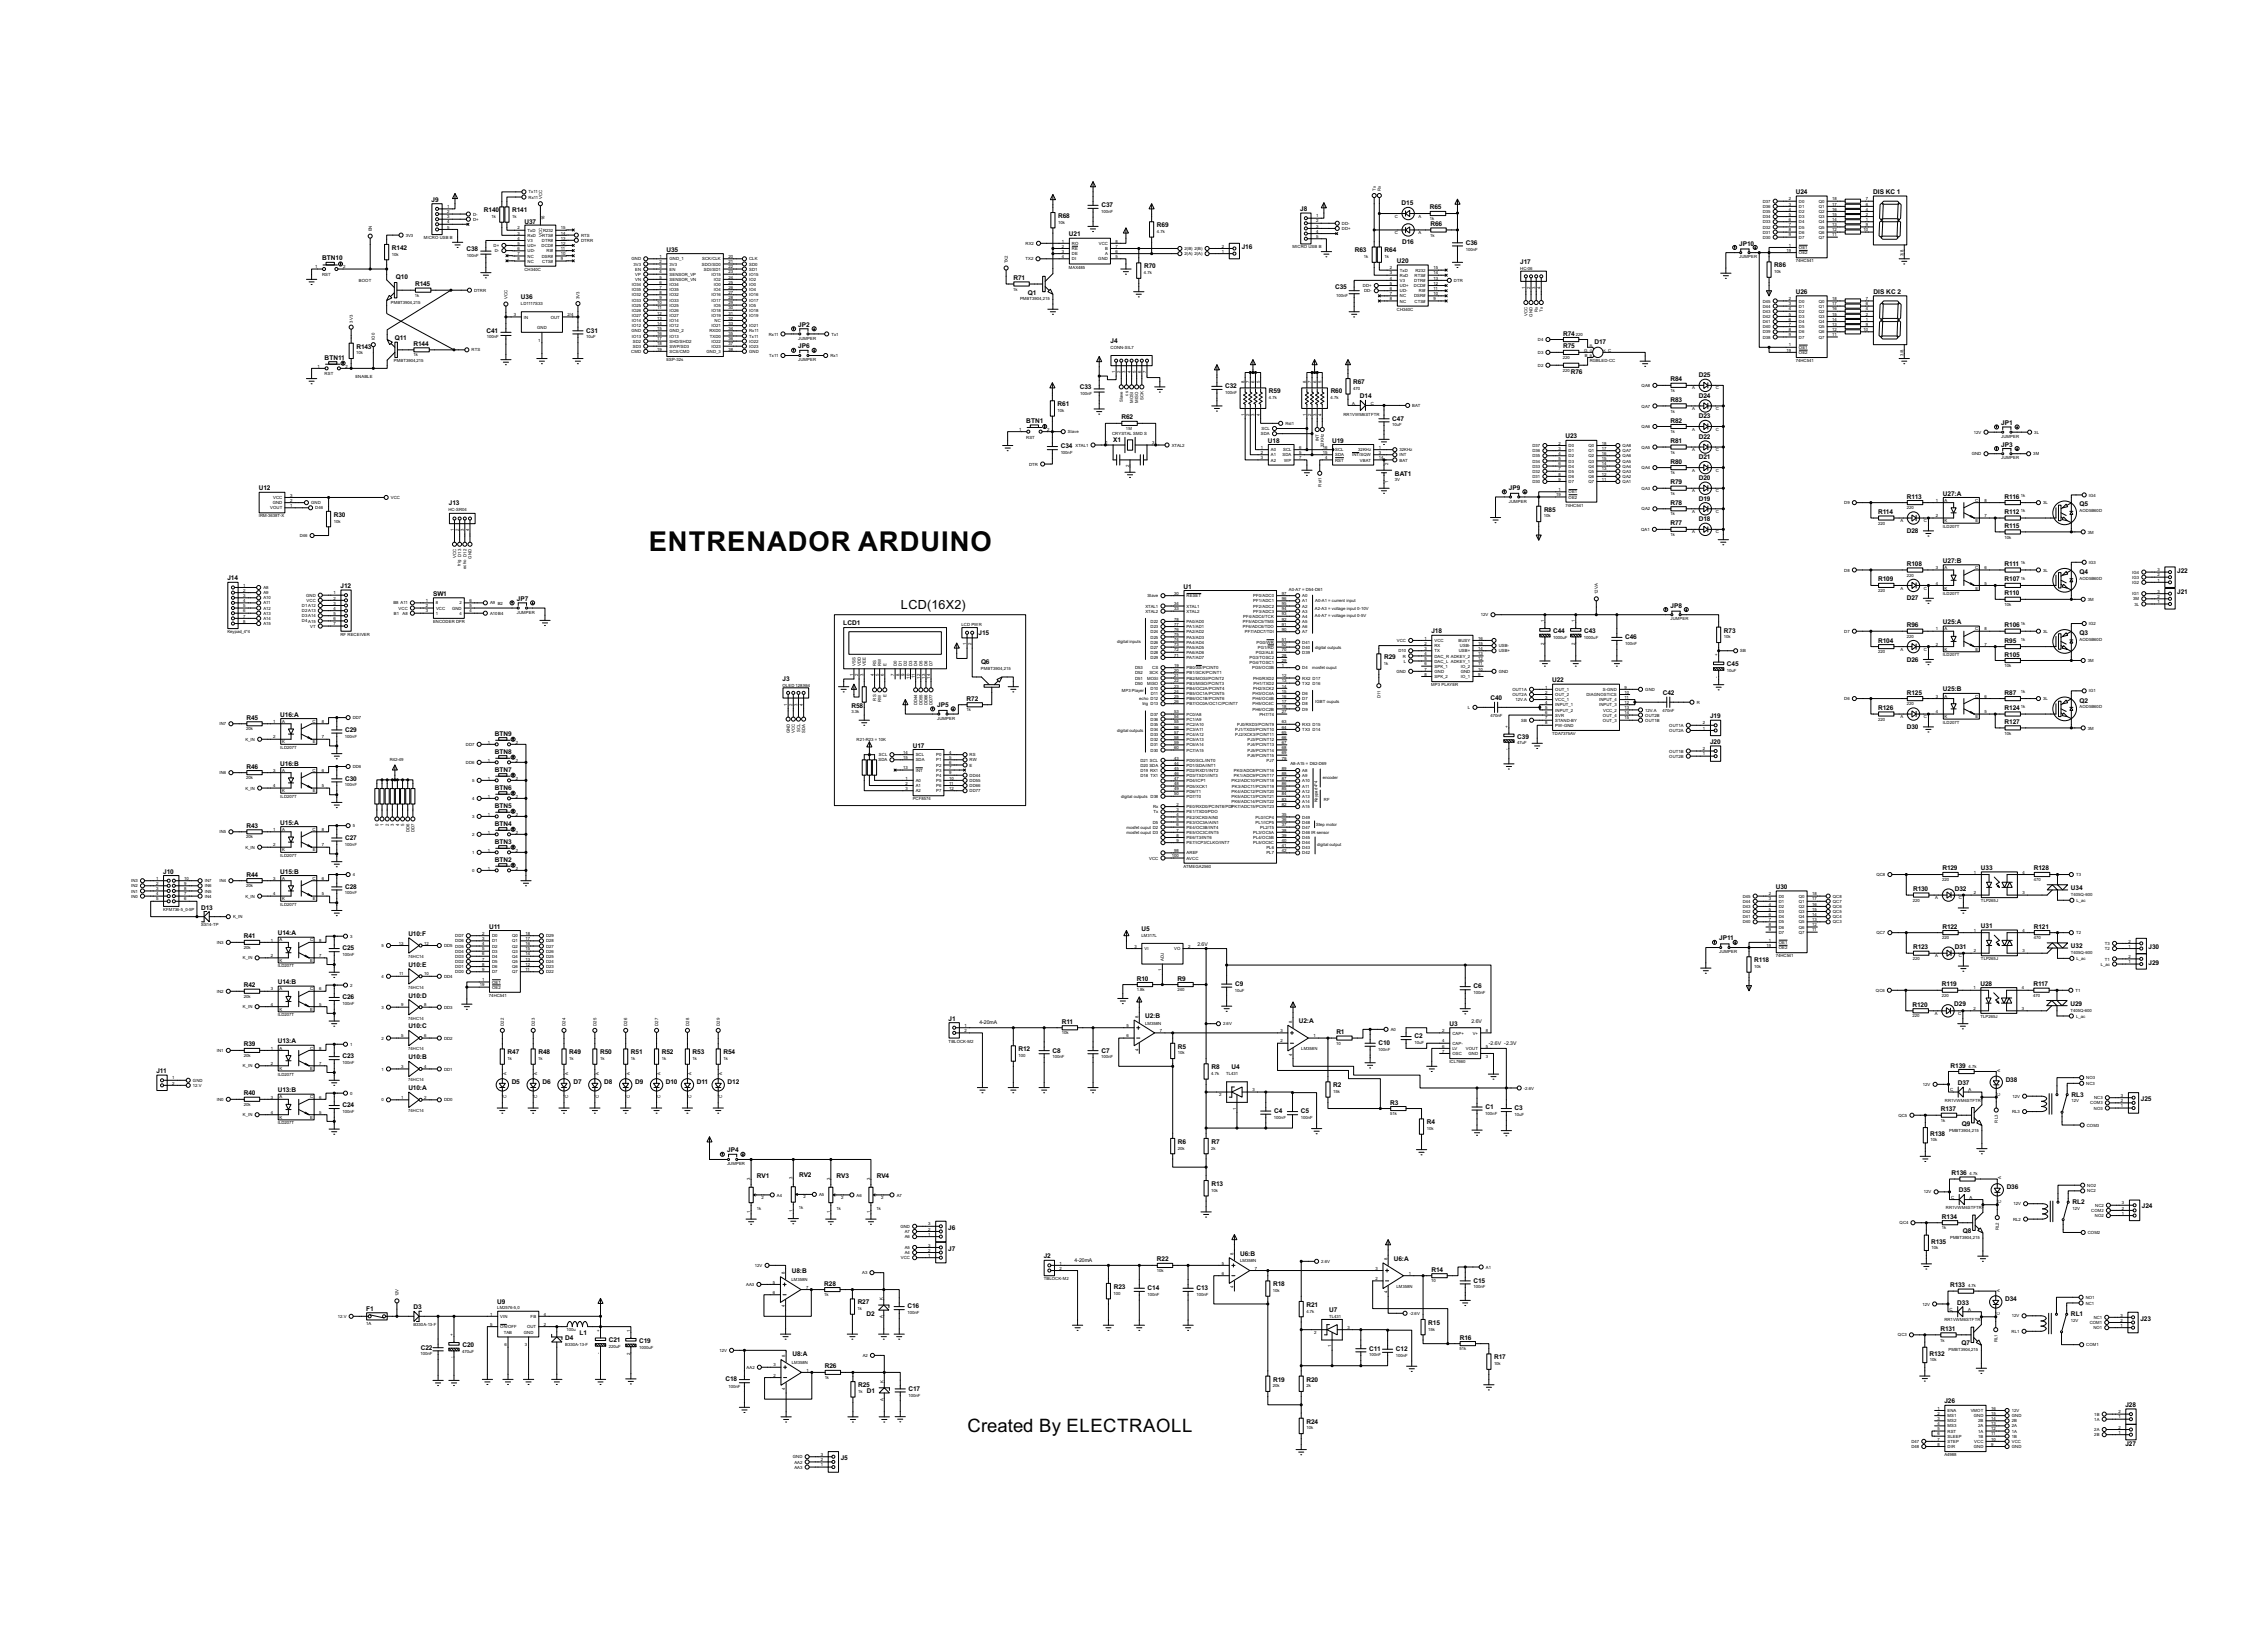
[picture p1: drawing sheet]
<svg xmlns="http://www.w3.org/2000/svg" width="1120mm" height="815mm" viewBox="0 0 1120 815" stroke-linecap="round" stroke-linejoin="round" font-family="sans-serif">
<defs><g id="words">
<text font-size="15.1" x="321" y="272">ENTRENADOR ARDUINO</text>
<text font-size="10.2" x="478" y="707">Created By ELECTRAOLL</text>
<text font-size="7" x="445" y="301">LCD(16X2)</text>
<g font-size="3.6">
<text x="887" y="96">U24</text>
<text x="925" y="96">DIS KC 1</text>
<text x="213" y="100">J9</text>
<text x="693" y="101">D15</text>
<text x="239" y="105">R140</text>
<text x="253" y="105">R141</text>
<text x="523" y="108">R68</text>
<text x="544" y="102">C37</text>
<text x="642" y="104">J8</text>
<text x="706" y="103">R65</text>
<text x="259" y="111">U37</text>
<text x="572" y="112">R69</text>
<text x="707" y="112">R66</text>
<text x="528" y="117">U21</text>
<text x="194" y="123">R142</text>
<text x="230" y="124">C38</text>
<text x="329" y="124">U35</text>
<text x="614" y="123">J16</text>
<text x="669" y="125">R63</text>
<text x="684" y="125">R64</text>
<text x="693" y="120">D16</text>
<text x="724" y="121">C36</text>
<text x="859" y="121">JP10</text>
<text x="159" y="129">BTN10</text>
<text x="690" y="130">U20</text>
<text x="751" y="130">J17</text>
<text x="877" y="132">R86</text>
<text x="196" y="138">Q10</text>
<text x="565" y="133">R70</text>
<text x="205" y="141">R145</text>
<text x="501" y="138">R71</text>
<text x="660" y="143">C35</text>
<text x="257" y="148">U36</text>
<text x="508" y="145">Q1</text>
<text x="887" y="145">U26</text>
<text x="926" y="145">DIS KC 2</text>
<text x="394" y="161">JP2</text>
<text x="195" y="168">Q11</text>
<text x="240" y="164">C41</text>
<text x="290" y="164">C31</text>
<text x="772" y="166">R74</text>
<text x="176" y="172">R143</text>
<text x="204" y="171">R144</text>
<text x="394" y="172">JP6</text>
<text x="549" y="169">J4</text>
<text x="772" y="172">R75</text>
<text x="788" y="170">D17</text>
<text x="160" y="178">BTN11</text>
<text x="776" y="185">R76</text>
<text x="605" y="192">C32</text>
<text x="669" y="190">R67</text>
<text x="825" y="188">R84</text>
<text x="839" y="186">D25</text>
<text x="534" y="192">C33</text>
<text x="627" y="194">R59</text>
<text x="657" y="194">R60</text>
<text x="672" y="197">D14</text>
<text x="839" y="196">D24</text>
<text x="523" y="201">R61</text>
<text x="825" y="198">R83</text>
<text x="507" y="209">BTN1</text>
<text x="554" y="207">R62</text>
<text x="688" y="208">C47</text>
<text x="825" y="209">R82</text>
<text x="839" y="207">D23</text>
<text x="989" y="210">JP1</text>
<text x="524" y="221">C34</text>
<text x="550" y="218">X1</text>
<text x="626" y="219">U18</text>
<text x="658" y="219">U19</text>
<text x="774" y="217">U23</text>
<text x="825" y="219">R81</text>
<text x="839" y="217">D22</text>
<text x="989" y="221">JP3</text>
<text x="839" y="227">D21</text>
<text x="825" y="229">R80</text>
<text x="689" y="235">BAT1</text>
<text x="825" y="239">R79</text>
<text x="839" y="237">D20</text>
<text x="128" y="242">U12</text>
<text x="746" y="242">JP9</text>
<text x="960" y="245">U27:A</text>
<text x="222" y="250">J13</text>
<text x="825" y="249">R78</text>
<text x="839" y="247">D19</text>
<text x="942" y="246">R113</text>
<text x="990" y="246">R116</text>
<text x="1028" y="250">Q5</text>
<text x="165" y="255">R30</text>
<text x="763" y="253">R85</text>
<text x="839" y="257">D18</text>
<text x="928" y="254">R114</text>
<text x="990" y="254">R112</text>
<text x="825" y="259">R77</text>
<text x="942" y="263">D28</text>
<text x="990" y="261">R115</text>
<text x="942" y="279">R108</text>
<text x="960" y="278">U27:B</text>
<text x="990" y="279">R111</text>
<text x="112" y="287">J14</text>
<text x="928" y="287">R109</text>
<text x="990" y="287">R107</text>
<text x="1028" y="283">Q4</text>
<text x="1076" y="283">J22</text>
<text x="168" y="290">J12</text>
<text x="585" y="291">U1</text>
<text x="990" y="294">R110</text>
<text x="1076" y="293">J21</text>
<text x="214" y="294">SW1</text>
<text x="255" y="297">JP7</text>
<text x="942" y="296">D27</text>
<text x="825" y="300">JP8</text>
<text x="417" y="309">LCD1</text>
<text x="942" y="310">R96</text>
<text x="960" y="308">U25:A</text>
<text x="990" y="310">R106</text>
<text x="483" y="313">J15</text>
<text x="707" y="313">J18</text>
<text x="767" y="313">C44</text>
<text x="783" y="313">C43</text>
<text x="803" y="316">C46</text>
<text x="852" y="312">R73</text>
<text x="928" y="317">R104</text>
<text x="990" y="317">R95</text>
<text x="1028" y="314">Q3</text>
<text x="485" y="328">Q6</text>
<text x="684" y="326">R29</text>
<text x="853" y="329">C45</text>
<text x="942" y="327">D26</text>
<text x="990" y="324">R105</text>
<text x="387" y="337">J3</text>
<text x="767" y="337">U22</text>
<text x="960" y="341">U25:B</text>
<text x="478" y="346">R72</text>
<text x="736" y="346">C40</text>
<text x="822" y="343">C42</text>
<text x="942" y="343">R125</text>
<text x="990" y="343">R87</text>
<text x="1028" y="347">Q2</text>
<text x="139" y="354">U16:A</text>
<text x="421" y="349">R58</text>
<text x="463" y="349">JP5</text>
<text x="928" y="351">R126</text>
<text x="990" y="351">R124</text>
<text x="122" y="355">R45</text>
<text x="845" y="355">J19</text>
<text x="942" y="360">D30</text>
<text x="990" y="357">R127</text>
<text x="171" y="361">C29</text>
<text x="244" y="363">BTN9</text>
<text x="750" y="365">C39</text>
<text x="451" y="369">U17</text>
<text x="845" y="367">J20</text>
<text x="244" y="372">BTN8</text>
<text x="122" y="380">R46</text>
<text x="139" y="378">U16:B</text>
<text x="244" y="381">BTN7</text>
<text x="171" y="386">C30</text>
<text x="244" y="390">BTN6</text>
<text x="244" y="399">BTN5</text>
<text x="139" y="407">U15:A</text>
<text x="244" y="408">BTN4</text>
<text x="122" y="409">R43</text>
<text x="171" y="415">C27</text>
<text x="244" y="417">BTN3</text>
<text x="244" y="426">BTN2</text>
<text x="81" y="431">J10</text>
<text x="139" y="431">U15:B</text>
<text x="960" y="430">R129</text>
<text x="979" y="430">U33</text>
<text x="1005" y="430">R128</text>
<text x="122" y="433">R44</text>
<text x="171" y="439">C28</text>
<text x="877" y="439">U30</text>
<text x="945" y="440">R130</text>
<text x="966" y="440">D32</text>
<text x="1023" y="440">U34</text>
<text x="99" y="449">D13</text>
<text x="137" y="462">U14:A</text>
<text x="242" y="459">U11</text>
<text x="564" y="460">U5</text>
<text x="960" y="459">R122</text>
<text x="979" y="458">U31</text>
<text x="1005" y="459">R121</text>
<text x="121" y="463">R41</text>
<text x="202" y="462">U10:F</text>
<text x="849" y="464">JP11</text>
<text x="169" y="469">C25</text>
<text x="945" y="469">R123</text>
<text x="966" y="468">D31</text>
<text x="1023" y="468">U32</text>
<text x="1062" y="469">J30</text>
<text x="202" y="477">U10:E</text>
<text x="867" y="475">R118</text>
<text x="1062" y="476">J29</text>
<text x="562" y="484">R10</text>
<text x="582" y="484">R9</text>
<text x="121" y="488">R42</text>
<text x="137" y="486">U14:B</text>
<text x="610" y="487">C9</text>
<text x="728" y="488">C6</text>
<text x="959" y="487">R119</text>
<text x="979" y="487">U28</text>
<text x="1005" y="487">R117</text>
<text x="169" y="493">C26</text>
<text x="202" y="493">U10:D</text>
<text x="945" y="497">R120</text>
<text x="966" y="497">D29</text>
<text x="1023" y="497">U29</text>
<text x="566" y="503">U2:B</text>
<text x="202" y="508">U10:C</text>
<text x="469" y="504">J1</text>
<text x="525" y="506">R11</text>
<text x="642" y="505">U2:A</text>
<text x="716" y="507">U3</text>
<text x="137" y="515">U13:A</text>
<text x="660" y="511">R1</text>
<text x="699" y="513">C2</text>
<text x="121" y="517">R39</text>
<text x="251" y="521">R47</text>
<text x="266" y="521">R48</text>
<text x="281" y="521">R49</text>
<text x="297" y="521">R50</text>
<text x="312" y="521">R51</text>
<text x="327" y="521">R52</text>
<text x="342" y="521">R53</text>
<text x="357" y="521">R54</text>
<text x="503" y="519">R12</text>
<text x="520" y="520">C8</text>
<text x="544" y="520">C7</text>
<text x="582" y="518">R5</text>
<text x="681" y="516">C10</text>
<text x="169" y="523">C23</text>
<text x="202" y="523">U10:B</text>
<text x="964" y="527">R139</text>
<text x="77" y="530">J11</text>
<text x="599" y="528">R8</text>
<text x="608" y="528">U4</text>
<text x="137" y="539">U13:B</text>
<text x="202" y="538">U10:A</text>
<text x="253" y="535">D5</text>
<text x="268" y="535">D6</text>
<text x="283" y="535">D7</text>
<text x="299" y="535">D8</text>
<text x="314" y="535">D9</text>
<text x="329" y="535">D10</text>
<text x="344" y="535">D11</text>
<text x="360" y="535">D12</text>
<text x="659" y="537">R2</text>
<text x="967" y="536">D37</text>
<text x="991" y="534">D38</text>
<text x="121" y="541">R40</text>
<text x="687" y="545">R3</text>
<text x="1023" y="542">RL3</text>
<text x="1058" y="544">J25</text>
<text x="169" y="547">C24</text>
<text x="630" y="550">C4</text>
<text x="643" y="550">C5</text>
<text x="734" y="548">C1</text>
<text x="748" y="548">C3</text>
<text x="959" y="549">R137</text>
<text x="705" y="555">R4</text>
<text x="969" y="556">Q9</text>
<text x="954" y="561">R138</text>
<text x="359" y="569">JP4</text>
<text x="582" y="565">R6</text>
<text x="599" y="565">R7</text>
<text x="374" y="582">RV1</text>
<text x="395" y="581">RV2</text>
<text x="413" y="582">RV3</text>
<text x="433" y="582">RV4</text>
<text x="964" y="580">R136</text>
<text x="599" y="586">R13</text>
<text x="991" y="587">D36</text>
<text x="968" y="589">D35</text>
<text x="1024" y="595">RL2</text>
<text x="1058" y="597">J24</text>
<text x="959" y="602">R134</text>
<text x="468" y="607">J6</text>
<text x="970" y="609">Q8</text>
<text x="468" y="618">J7</text>
<text x="954" y="614">R135</text>
<text x="516" y="621">J2</text>
<text x="572" y="623">R22</text>
<text x="613" y="620">U6:B</text>
<text x="689" y="623">U6:A</text>
<text x="391" y="629">U8:B</text>
<text x="707" y="628">R14</text>
<text x="407" y="635">R28</text>
<text x="629" y="635">R18</text>
<text x="728" y="633">C15</text>
<text x="964" y="636">R133</text>
<text x="550" y="636">R23</text>
<text x="567" y="637">C14</text>
<text x="591" y="637">C13</text>
<text x="181" y="647">F1</text>
<text x="204" y="647">D3</text>
<text x="246" y="644">U9</text>
<text x="424" y="644">R27</text>
<text x="448" y="646">C16</text>
<text x="646" y="645">R21</text>
<text x="657" y="648">U7</text>
<text x="967" y="644">D33</text>
<text x="991" y="643">D34</text>
<text x="428" y="650">D2</text>
<text x="1023" y="650">RL1</text>
<text x="1058" y="652">J23</text>
<text x="286" y="659">L1</text>
<text x="706" y="654">R15</text>
<text x="959" y="657">R131</text>
<text x="228" y="665">C20</text>
<text x="279" y="662">D4</text>
<text x="301" y="663">C21</text>
<text x="316" y="663">C19</text>
<text x="721" y="662">R16</text>
<text x="969" y="664">Q7</text>
<text x="208" y="666">C22</text>
<text x="392" y="670">U8:A</text>
<text x="677" y="667">C11</text>
<text x="690" y="667">C12</text>
<text x="738" y="671">R17</text>
<text x="953" y="670">R132</text>
<text x="408" y="676">R26</text>
<text x="358" y="682">C18</text>
<text x="629" y="682">R19</text>
<text x="646" y="682">R20</text>
<text x="424" y="685">R25</text>
<text x="428" y="688">D1</text>
<text x="449" y="687">C17</text>
<text x="961" y="693">J26</text>
<text x="1050" y="695">J28</text>
<text x="646" y="703">R24</text>
<text x="1050" y="714">J27</text>
<text x="415" y="721">J5</text>
</g>
<g font-size="2.9">
<text x="592" y="467">2.6V</text>
<text x="484" y="506">4-20mA</text>
<text x="727" y="505">2.6V</text>
<text x="736" y="516">-2.6V -2.3V</text>
<text x="531" y="623">4-20mA</text>
</g>
<g font-size="2.4">
<text x="261" y="96">Tx11</text>
<text x="680" y="94" transform="rotate(-90 680 94)">Tx</text>
<text x="682" y="94" transform="rotate(-90 682 94)">Rx</text>
<text x="261" y="98">Rx11</text>
<text x="268" y="98" transform="rotate(-90 268 98)">VCC</text>
<text x="871" y="100">D37</text>
<text x="884" y="99">2</text>
<text x="884" y="102">3</text>
<text x="889" y="100">D0</text>
<text x="899" y="100">Q0</text>
<text x="905" y="99">18</text>
<text x="905" y="102">17</text>
<text x="922" y="99">7</text>
<text x="922" y="102">6</text>
<text x="221" y="103">1</text>
<text x="221" y="105">2</text>
<text x="221" y="108">3</text>
<text x="234" y="107">D-</text>
<text x="243" y="108">1k</text>
<text x="253" y="108">1k</text>
<text x="544" y="105">100nF</text>
<text x="650" y="107">1</text>
<text x="689" y="107">C</text>
<text x="701" y="107">A</text>
<text x="871" y="108">D34</text>
<text x="871" y="105">D35</text>
<text x="871" y="103">D36</text>
<text x="884" y="104">4</text>
<text x="884" y="107">5</text>
<text x="889" y="103">D1</text>
<text x="889" y="105">D2</text>
<text x="889" y="108">D3</text>
<text x="899" y="103">Q1</text>
<text x="899" y="105">Q2</text>
<text x="899" y="108">Q3</text>
<text x="905" y="104">16</text>
<text x="905" y="107">15</text>
<text x="922" y="104">4</text>
<text x="922" y="107">2</text>
<text x="221" y="110">4</text>
<text x="221" y="113">5</text>
<text x="234" y="109">D+</text>
<text x="256" y="113">2</text>
<text x="269" y="109" transform="rotate(-90 269 109)">16</text>
<text x="277" y="113">15</text>
<text x="523" y="111">10k</text>
<text x="650" y="110">2</text>
<text x="650" y="112">3</text>
<text x="663" y="111">DD-</text>
<text x="663" y="114">DD+</text>
<text x="706" y="109">1k</text>
<text x="871" y="113">D32</text>
<text x="871" y="110">D33</text>
<text x="884" y="109">6</text>
<text x="884" y="112">7</text>
<text x="889" y="110">D4</text>
<text x="889" y="113">D5</text>
<text x="899" y="110">Q4</text>
<text x="899" y="113">Q5</text>
<text x="905" y="109">14</text>
<text x="905" y="112">13</text>
<text x="922" y="109">1</text>
<text x="922" y="112">9</text>
<text x="184" y="114" transform="rotate(-90 184 114)">EN</text>
<text x="200" y="117">3V3</text>
<text x="209" y="118">MICRO USB B</text>
<text x="256" y="116">3</text>
<text x="256" y="118">4</text>
<text x="261" y="114">TxD</text>
<text x="261" y="117">RxD</text>
<text x="261" y="120">V3</text>
<text x="268" y="120">DTR#</text>
<text x="268" y="117" transform="rotate(-90 268 117)">VCC</text>
<text x="268" y="117">RTS#</text>
<text x="268" y="114">R232</text>
<text x="277" y="116">14</text>
<text x="277" y="118">13</text>
<text x="287" y="119">DTRR</text>
<text x="287" y="117">RTS</text>
<text x="525" y="120">1</text>
<text x="551" y="120">8</text>
<text x="572" y="115">4.7k</text>
<text x="650" y="115">4</text>
<text x="650" y="118">5</text>
<text x="689" y="116">C</text>
<text x="701" y="116">A</text>
<text x="707" y="117">1k</text>
<text x="871" y="118">D30</text>
<text x="871" y="115">D31</text>
<text x="884" y="114">8</text>
<text x="884" y="117">9</text>
<text x="889" y="115">D6</text>
<text x="889" y="118">D7</text>
<text x="899" y="115">Q6</text>
<text x="899" y="118">Q7</text>
<text x="905" y="114">12</text>
<text x="905" y="117">11</text>
<text x="921" y="114">10</text>
<text x="244" y="122">D+</text>
<text x="244" y="125">D-</text>
<text x="256" y="121">5</text>
<text x="256" y="123">6</text>
<text x="261" y="122">UD+</text>
<text x="261" y="125">UD-</text>
<text x="268" y="122">DCD#</text>
<text x="270" y="125">RI#</text>
<text x="277" y="121">12</text>
<text x="277" y="123">11</text>
<text x="507" y="121">RX2</text>
<text x="525" y="125">3</text>
<text x="525" y="122">2</text>
<text x="530" y="121">RO</text>
<text x="530" y="123">RE</text>
<text x="543" y="121">VCC</text>
<text x="546" y="123">B</text>
<text x="551" y="125">6</text>
<text x="551" y="122">7</text>
<text x="585" y="123">2(B) 2(B)</text>
<text x="604" y="125">1</text>
<text x="604" y="122">2</text>
<text x="639" y="123">MICRO USB B</text>
<text x="724" y="124">100nF</text>
<text x="883" y="124">19</text>
<text x="884" y="122">1</text>
<text x="889" y="123">OE1</text>
<text x="889" y="126">OE2</text>
<text x="194" y="126">10k</text>
<text x="231" y="127">100nF</text>
<text x="256" y="126">7</text>
<text x="256" y="128">8</text>
<text x="261" y="127">NC</text>
<text x="261" y="130">NC</text>
<text x="268" y="127">DSR#</text>
<text x="268" y="130">CTS#</text>
<text x="277" y="126">10</text>
<text x="277" y="128">9</text>
<text x="312" y="129">GND</text>
<text x="313" y="131">3V3</text>
<text x="326" y="127">1</text>
<text x="326" y="130">2</text>
<text x="331" y="131">3V3</text>
<text x="331" y="129">GND_1</text>
<text x="347" y="131">SDO/SD0</text>
<text x="347" y="129">SCK/CLK</text>
<text x="360" y="127">20</text>
<text x="360" y="130">21</text>
<text x="370" y="131">SD0</text>
<text x="370" y="129">CLK</text>
<text x="498" y="130" transform="rotate(-90 498 130)">TX2</text>
<text x="507" y="129">TX2</text>
<text x="525" y="127">4</text>
<text x="530" y="126">DE</text>
<text x="530" y="129">DI</text>
<text x="543" y="129">GND</text>
<text x="546" y="126">A</text>
<text x="551" y="127">5</text>
<text x="585" y="126">2(A) 2(A)</text>
<text x="674" y="128">1k</text>
<text x="684" y="128">1k</text>
<text x="859" y="128">JUMPER</text>
<text x="887" y="130">74HC541</text>
<text x="940" y="126" transform="rotate(-90 940 126)">3/8</text>
<text x="156" y="132">1</text>
<text x="159" y="136">RST</text>
<text x="170" y="132">2</text>
<text x="259" y="134">CH340C</text>
<text x="314" y="134">EN</text>
<text x="314" y="136">VP</text>
<text x="326" y="132">3</text>
<text x="326" y="135">4</text>
<text x="326" y="138">5</text>
<text x="331" y="134">EN</text>
<text x="331" y="136">SENSOR_VP</text>
<text x="348" y="134">SDI/SD1</text>
<text x="352" y="136">IO15</text>
<text x="360" y="132">22</text>
<text x="360" y="135">23</text>
<text x="360" y="138">24</text>
<text x="370" y="136">IO15</text>
<text x="370" y="134">SD1</text>
<text x="528" y="133">MAX485</text>
<text x="565" y="135">4.7k</text>
<text x="687" y="133">2</text>
<text x="687" y="135">3</text>
<text x="692" y="134">TxD</text>
<text x="692" y="137">RxD</text>
<text x="699" y="137">RTS#</text>
<text x="699" y="134">R232</text>
<text x="708" y="133">15</text>
<text x="708" y="135">14</text>
<text x="751" y="133">HC-06</text>
<text x="877" y="135">10k</text>
<text x="177" y="139">BOOT</text>
<text x="312" y="141">IO34</text>
<text x="312" y="144">IO35</text>
<text x="314" y="139">VN</text>
<text x="326" y="140">6</text>
<text x="326" y="143">7</text>
<text x="331" y="139">SENSOR_VN</text>
<text x="331" y="141">IO34</text>
<text x="331" y="144">IO35</text>
<text x="353" y="139">IO2</text>
<text x="353" y="141">IO0</text>
<text x="353" y="144">IO4</text>
<text x="360" y="140">25</text>
<text x="360" y="143">26</text>
<text x="370" y="144">IO4</text>
<text x="370" y="141">IO0</text>
<text x="370" y="139">IO2</text>
<text x="501" y="144">1k</text>
<text x="673" y="142">DD+</text>
<text x="687" y="138">4</text>
<text x="687" y="141">5</text>
<text x="687" y="143">6</text>
<text x="692" y="139">V3</text>
<text x="692" y="142">UD+</text>
<text x="699" y="142">DCD#</text>
<text x="699" y="139">DTR#</text>
<text x="708" y="138">13</text>
<text x="708" y="141">12</text>
<text x="708" y="143">11</text>
<text x="718" y="139">DTR</text>
<text x="754" y="143" transform="rotate(-90 754 143)">1</text>
<text x="756" y="143" transform="rotate(-90 756 143)">2</text>
<text x="759" y="143" transform="rotate(-90 759 143)">3</text>
<text x="761" y="143" transform="rotate(-90 761 143)">4</text>
<text x="205" y="147">1k</text>
<text x="234" y="144">DTRR</text>
<text x="251" y="148" transform="rotate(-90 251 148)">VCC</text>
<text x="286" y="148" transform="rotate(-90 286 148)">3V3</text>
<text x="312" y="146">IO32</text>
<text x="312" y="149">IO33</text>
<text x="326" y="145">8</text>
<text x="326" y="148">9</text>
<text x="331" y="146">IO32</text>
<text x="331" y="149">IO33</text>
<text x="352" y="146">IO16</text>
<text x="352" y="149">IO17</text>
<text x="360" y="145">27</text>
<text x="360" y="148">28</text>
<text x="370" y="149">IO17</text>
<text x="370" y="146">IO16</text>
<text x="504" y="148">PMBT3904,215</text>
<text x="660" y="147">100nF</text>
<text x="674" y="144">DD-</text>
<text x="687" y="146">7</text>
<text x="687" y="148">8</text>
<text x="692" y="144">UD-</text>
<text x="692" y="147">NC</text>
<text x="692" y="149">NC</text>
<text x="699" y="147">DSR#</text>
<text x="699" y="149">CTS#</text>
<text x="701" y="144">RI#</text>
<text x="708" y="146">10</text>
<text x="708" y="148">9</text>
<text x="871" y="149">D45</text>
<text x="884" y="148">2</text>
<text x="889" y="149">D0</text>
<text x="899" y="149">Q0</text>
<text x="905" y="148">18</text>
<text x="922" y="148">7</text>
<text x="193" y="150">PMBT3904,215</text>
<text x="257" y="151">LD1117S33</text>
<text x="312" y="151">IO25</text>
<text x="312" y="154">IO26</text>
<text x="325" y="150">10</text>
<text x="325" y="155">12</text>
<text x="325" y="153">11</text>
<text x="331" y="151">IO25</text>
<text x="331" y="154">IO26</text>
<text x="352" y="154">IO18</text>
<text x="353" y="151">IO5</text>
<text x="360" y="150">29</text>
<text x="360" y="153">30</text>
<text x="360" y="155">31</text>
<text x="370" y="154">IO18</text>
<text x="370" y="151">IO5</text>
<text x="690" y="153">CH340C</text>
<text x="760" y="154" transform="rotate(-90 760 154)">Rx</text>
<text x="762" y="154" transform="rotate(-90 762 154)">Tx</text>
<text x="871" y="155">D43</text>
<text x="871" y="152">D44</text>
<text x="884" y="151">3</text>
<text x="884" y="153">4</text>
<text x="884" y="156">5</text>
<text x="889" y="152">D1</text>
<text x="889" y="155">D2</text>
<text x="899" y="152">Q1</text>
<text x="899" y="155">Q2</text>
<text x="905" y="151">17</text>
<text x="905" y="153">16</text>
<text x="905" y="156">15</text>
<text x="922" y="151">6</text>
<text x="922" y="153">4</text>
<text x="922" y="156">2</text>
<text x="174" y="159" transform="rotate(-90 174 159)">3V3</text>
<text x="254" y="156">3</text>
<text x="259" y="157">IN</text>
<text x="272" y="157">OUT</text>
<text x="280" y="156">2/4</text>
<text x="312" y="157">IO27</text>
<text x="312" y="159">IO14</text>
<text x="312" y="162">IO12</text>
<text x="325" y="158">13</text>
<text x="325" y="160">14</text>
<text x="331" y="157">IO27</text>
<text x="331" y="159">IO14</text>
<text x="331" y="162">IO12</text>
<text x="352" y="157">IO19</text>
<text x="352" y="162">IO21</text>
<text x="353" y="159">NC</text>
<text x="360" y="158">32</text>
<text x="360" y="160">33</text>
<text x="370" y="162">IO21</text>
<text x="370" y="157">IO19</text>
<text x="755" y="156" transform="rotate(-90 755 156)">VCC</text>
<text x="757" y="156" transform="rotate(-90 757 156)">GND</text>
<text x="871" y="160">D41</text>
<text x="871" y="157">D42</text>
<text x="884" y="158">6</text>
<text x="884" y="161">7</text>
<text x="889" y="157">D3</text>
<text x="889" y="160">D4</text>
<text x="899" y="157">Q3</text>
<text x="899" y="160">Q4</text>
<text x="905" y="158">14</text>
<text x="905" y="161">13</text>
<text x="922" y="158">1</text>
<text x="922" y="161">9</text>
<text x="185" y="168" transform="rotate(-90 185 168)">IO0</text>
<text x="241" y="167">100nF</text>
<text x="265" y="162">GND</text>
<text x="290" y="167">10uF</text>
<text x="312" y="164">GND</text>
<text x="312" y="167">IO13</text>
<text x="325" y="163">15</text>
<text x="325" y="166">16</text>
<text x="331" y="164">GND_2</text>
<text x="331" y="167">IO13</text>
<text x="351" y="164">RXD0</text>
<text x="351" y="167">TXD0</text>
<text x="360" y="163">34</text>
<text x="360" y="166">35</text>
<text x="370" y="167">Tx11</text>
<text x="370" y="164">Rx11</text>
<text x="380" y="166">Rx11</text>
<text x="394" y="168">JUMPER</text>
<text x="411" y="166">Tx1</text>
<text x="779" y="166">220</text>
<text x="871" y="167">D38</text>
<text x="871" y="165">D39</text>
<text x="871" y="162">D40</text>
<text x="884" y="163">8</text>
<text x="884" y="166">9</text>
<text x="889" y="162">D5</text>
<text x="889" y="165">D6</text>
<text x="889" y="167">D7</text>
<text x="899" y="162">Q5</text>
<text x="899" y="165">Q6</text>
<text x="899" y="167">Q7</text>
<text x="905" y="163">12</text>
<text x="905" y="166">11</text>
<text x="921" y="163">10</text>
<text x="233" y="174">RTS</text>
<text x="266" y="169">1</text>
<text x="313" y="169">SD2</text>
<text x="313" y="172">SD3</text>
<text x="325" y="168">17</text>
<text x="325" y="171">18</text>
<text x="325" y="173">19</text>
<text x="331" y="169">SHD/SHD2</text>
<text x="331" y="172">SWP/SD3</text>
<text x="352" y="169">IO22</text>
<text x="352" y="172">IO23</text>
<text x="360" y="168">36</text>
<text x="360" y="171">37</text>
<text x="360" y="173">38</text>
<text x="370" y="172">IO23</text>
<text x="370" y="169">IO22</text>
<text x="549" y="172">CONN-SIL7</text>
<text x="760" y="168">D4</text>
<text x="783" y="174">G</text>
<text x="795" y="174">C</text>
<text x="883" y="174">19</text>
<text x="884" y="171">1</text>
<text x="889" y="172">OE1</text>
<text x="176" y="175">10k</text>
<text x="195" y="179">PMBT3904,215</text>
<text x="204" y="176">1k</text>
<text x="312" y="174">CMD</text>
<text x="329" y="178">ESP-32s</text>
<text x="331" y="174">SCS/CMD</text>
<text x="349" y="174">GND_3</text>
<text x="370" y="174">GND</text>
<text x="380" y="176">Tx11</text>
<text x="394" y="178">JUMPER</text>
<text x="410" y="176">Rx1</text>
<text x="760" y="175">D3</text>
<text x="772" y="177">220</text>
<text x="783" y="176">B</text>
<text x="785" y="179">RGBLED-CC</text>
<text x="887" y="179">74HC541</text>
<text x="889" y="175">OE2</text>
<text x="940" y="176" transform="rotate(-90 940 176)">3/8</text>
<text x="157" y="182">1</text>
<text x="160" y="185">RST</text>
<text x="171" y="182">2</text>
<text x="551" y="184" transform="rotate(-90 551 184)">1</text>
<text x="554" y="184" transform="rotate(-90 554 184)">2</text>
<text x="556" y="184" transform="rotate(-90 556 184)">3</text>
<text x="559" y="184" transform="rotate(-90 559 184)">4</text>
<text x="561" y="184" transform="rotate(-90 561 184)">5</text>
<text x="564" y="184" transform="rotate(-90 564 184)">6</text>
<text x="566" y="184" transform="rotate(-90 566 184)">7</text>
<text x="760" y="181">D2</text>
<text x="772" y="184">220</text>
<text x="176" y="187">ENABLE</text>
<text x="615" y="189" transform="rotate(-90 615 189)">8</text>
<text x="617" y="189" transform="rotate(-90 617 189)">7</text>
<text x="620" y="189" transform="rotate(-90 620 189)">6</text>
<text x="622" y="189" transform="rotate(-90 622 189)">5</text>
<text x="645" y="189" transform="rotate(-90 645 189)">8</text>
<text x="648" y="189" transform="rotate(-90 648 189)">7</text>
<text x="650" y="189" transform="rotate(-90 650 189)">6</text>
<text x="653" y="189" transform="rotate(-90 653 189)">5</text>
<text x="811" y="191">QA8</text>
<text x="534" y="195">100nF</text>
<text x="557" y="195" transform="rotate(-90 557 195)">cs</text>
<text x="565" y="198" transform="rotate(-90 565 198)">SCK</text>
<text x="605" y="195">100nF</text>
<text x="627" y="197">4.7k</text>
<text x="657" y="197">4.7k</text>
<text x="669" y="193">470</text>
<text x="825" y="194">1k</text>
<text x="836" y="192">A</text>
<text x="848" y="192">C</text>
<text x="523" y="203">10k</text>
<text x="555" y="199" transform="rotate(-90 555 199)">Slave</text>
<text x="560" y="199" transform="rotate(-90 560 199)">MOSI</text>
<text x="562" y="199" transform="rotate(-90 562 199)">MISO</text>
<text x="668" y="200">A</text>
<text x="677" y="200">C</text>
<text x="698" y="201">BAT</text>
<text x="811" y="201">QA7</text>
<text x="825" y="204">1k</text>
<text x="836" y="202">A</text>
<text x="848" y="202">C</text>
<text x="615" y="205" transform="rotate(-90 615 205)">1</text>
<text x="617" y="205" transform="rotate(-90 617 205)">2</text>
<text x="620" y="205" transform="rotate(-90 620 205)">3</text>
<text x="622" y="205" transform="rotate(-90 622 205)">4</text>
<text x="635" y="210">Rst1</text>
<text x="645" y="205" transform="rotate(-90 645 205)">1</text>
<text x="648" y="205" transform="rotate(-90 648 205)">2</text>
<text x="650" y="205" transform="rotate(-90 650 205)">3</text>
<text x="653" y="205" transform="rotate(-90 653 205)">4</text>
<text x="664" y="205">RR1VWM6STFTR</text>
<text x="504" y="213">1</text>
<text x="517" y="213">2</text>
<text x="528" y="214">Slave</text>
<text x="549" y="215">CRYSTAL SMD S</text>
<text x="556" y="212">1M</text>
<text x="623" y="215">SDA</text>
<text x="623" y="212">SCL</text>
<text x="688" y="211">10uF</text>
<text x="811" y="211">QA6</text>
<text x="825" y="214">1k</text>
<text x="836" y="213">A</text>
<text x="848" y="213">C</text>
<text x="975" y="214">12V</text>
<text x="1005" y="214">3L</text>
<text x="507" y="217">RST</text>
<text x="531" y="221">XTAL1</text>
<text x="546" y="219">1</text>
<text x="569" y="219">3</text>
<text x="579" y="221">XTAL2</text>
<text x="623" y="222">1</text>
<text x="642" y="222">6</text>
<text x="652" y="218" transform="rotate(-90 652 218)">INT</text>
<text x="654" y="222">16</text>
<text x="654" y="221" transform="rotate(-90 654 221)">32KHz</text>
<text x="681" y="222">1</text>
<text x="757" y="221">D37</text>
<text x="770" y="220">2</text>
<text x="775" y="221">D0</text>
<text x="785" y="221">Q0</text>
<text x="792" y="220">18</text>
<text x="802" y="221">QA8</text>
<text x="811" y="222">QA5</text>
<text x="989" y="216">JUMPER</text>
<text x="524" y="224">100nF</text>
<text x="623" y="224">2</text>
<text x="623" y="227">3</text>
<text x="628" y="225">A1</text>
<text x="628" y="223">A0</text>
<text x="628" y="228">A2</text>
<text x="634" y="225">SDA</text>
<text x="634" y="223">SCL</text>
<text x="635" y="228">WP</text>
<text x="642" y="224">5</text>
<text x="642" y="227">7</text>
<text x="654" y="224">15</text>
<text x="655" y="227">4</text>
<text x="660" y="225">SDA</text>
<text x="660" y="228">RST</text>
<text x="660" y="223">SCL</text>
<text x="668" y="225">INT/SQW</text>
<text x="671" y="223">32KHz</text>
<text x="672" y="228">VBAT</text>
<text x="681" y="224">3</text>
<text x="681" y="227">14</text>
<text x="691" y="223">32KHz</text>
<text x="691" y="225">INT</text>
<text x="691" y="228">BAT</text>
<text x="757" y="226">D35</text>
<text x="757" y="223">D36</text>
<text x="770" y="222">3</text>
<text x="770" y="225">4</text>
<text x="770" y="227">5</text>
<text x="775" y="223">D1</text>
<text x="775" y="226">D2</text>
<text x="785" y="223">Q1</text>
<text x="785" y="226">Q2</text>
<text x="792" y="222">17</text>
<text x="792" y="225">16</text>
<text x="792" y="227">15</text>
<text x="802" y="223">QA7</text>
<text x="802" y="226">QA6</text>
<text x="825" y="224">1k</text>
<text x="836" y="223">A</text>
<text x="848" y="223">C</text>
<text x="974" y="225">GND</text>
<text x="989" y="227">JUMPER</text>
<text x="1005" y="225">3M</text>
<text x="508" y="230">DTR</text>
<text x="558" y="231" transform="rotate(-90 558 231)">2</text>
<text x="686" y="230" transform="rotate(-90 686 230)">2</text>
<text x="757" y="234">D32</text>
<text x="757" y="231">D33</text>
<text x="757" y="228">D34</text>
<text x="770" y="230">6</text>
<text x="770" y="232">7</text>
<text x="775" y="228">D3</text>
<text x="775" y="231">D4</text>
<text x="775" y="234">D5</text>
<text x="785" y="228">Q3</text>
<text x="785" y="231">Q4</text>
<text x="785" y="234">Q5</text>
<text x="792" y="230">14</text>
<text x="792" y="232">13</text>
<text x="802" y="228">QA5</text>
<text x="802" y="231">QA4</text>
<text x="802" y="234">QA3</text>
<text x="811" y="232">QA4</text>
<text x="836" y="233">A</text>
<text x="848" y="233">C</text>
<text x="686" y="238" transform="rotate(-90 686 238)">1</text>
<text x="689" y="238">3V</text>
<text x="757" y="239">D30</text>
<text x="757" y="236">D31</text>
<text x="770" y="235">8</text>
<text x="770" y="237">9</text>
<text x="775" y="236">D6</text>
<text x="775" y="239">D7</text>
<text x="785" y="236">Q6</text>
<text x="785" y="239">Q7</text>
<text x="792" y="235">12</text>
<text x="792" y="237">11</text>
<text x="802" y="236">QA2</text>
<text x="802" y="239">QA1</text>
<text x="825" y="234">1k</text>
<text x="143" y="245">3</text>
<text x="653" y="240" transform="rotate(-90 653 240)">Rst1</text>
<text x="769" y="245">19</text>
<text x="770" y="242">1</text>
<text x="775" y="244">OE1</text>
<text x="811" y="242">QA3</text>
<text x="825" y="244">1k</text>
<text x="836" y="243">A</text>
<text x="848" y="243">C</text>
<text x="999" y="245">1k</text>
<text x="1032" y="245">IG4</text>
<text x="133" y="252">VOUT</text>
<text x="135" y="249">GND</text>
<text x="135" y="246">VCC</text>
<text x="143" y="250">1</text>
<text x="143" y="248">2</text>
<text x="154" y="249">GND</text>
<text x="156" y="252">D46</text>
<text x="193" y="246">VCC</text>
<text x="746" y="248">JUMPER</text>
<text x="773" y="250">74HC541</text>
<text x="775" y="246">OE2</text>
<text x="911" y="249">D9</text>
<text x="942" y="251">220</text>
<text x="956" y="248">1</text>
<text x="961" y="248">A</text>
<text x="976" y="248">C</text>
<text x="980" y="248">8</text>
<text x="1009" y="249">3L</text>
<text x="128" y="255">IRM-3638T-X</text>
<text x="222" y="252">HC-SR04</text>
<text x="763" y="255">10k</text>
<text x="811" y="252">QA2</text>
<text x="825" y="255">1k</text>
<text x="836" y="253">A</text>
<text x="848" y="253">C</text>
<text x="939" y="258">A</text>
<text x="951" y="258">C</text>
<text x="956" y="255">2</text>
<text x="961" y="258">K</text>
<text x="976" y="258">E</text>
<text x="980" y="255">7</text>
<text x="999" y="253">1k</text>
<text x="1027" y="253">AOD5B60D</text>
<text x="165" y="258">10k</text>
<text x="224" y="262" transform="rotate(-90 224 262)">1</text>
<text x="227" y="262" transform="rotate(-90 227 262)">2</text>
<text x="229" y="262" transform="rotate(-90 229 262)">3</text>
<text x="232" y="262" transform="rotate(-90 232 262)">4</text>
<text x="811" y="262">QA1</text>
<text x="836" y="263">A</text>
<text x="848" y="263">C</text>
<text x="928" y="259">220</text>
<text x="960" y="261">ILD207T</text>
<text x="1032" y="263">3M</text>
<text x="148" y="265">D46</text>
<text x="825" y="265">1k</text>
<text x="990" y="266">10k</text>
<text x="225" y="276" transform="rotate(-90 225 276)">VCC</text>
<text x="233" y="276" transform="rotate(-90 233 276)">GND</text>
<text x="228" y="279" transform="rotate(-90 228 279)">trig D13</text>
<text x="230" y="281" transform="rotate(-90 230 281)">echo D12</text>
<text x="956" y="281">3</text>
<text x="961" y="281">A</text>
<text x="976" y="281">C</text>
<text x="980" y="281">6</text>
<text x="999" y="279">1k</text>
<text x="1032" y="278">IG3</text>
<text x="911" y="282">D8</text>
<text x="942" y="285">220</text>
<text x="999" y="286">1k</text>
<text x="1009" y="282">3L</text>
<text x="1027" y="286">AOD5B60D</text>
<text x="1053" y="283">IG4</text>
<text x="1053" y="286">IG3</text>
<text x="1066" y="287">1</text>
<text x="1066" y="285">2</text>
<text x="1066" y="282">3</text>
<text x="120" y="290">1</text>
<text x="120" y="292">2</text>
<text x="130" y="291">A8</text>
<text x="130" y="293">A9</text>
<text x="165" y="294">1</text>
<text x="580" y="294">30</text>
<text x="633" y="294">97</text>
<text x="637" y="292">A0-A7 = D54-D61</text>
<text x="790" y="293" transform="rotate(-90 790 293)">12V.A</text>
<text x="928" y="292">220</text>
<text x="939" y="291">A</text>
<text x="951" y="291">C</text>
<text x="956" y="289">4</text>
<text x="960" y="294">ILD207T</text>
<text x="961" y="291">K</text>
<text x="976" y="291">E</text>
<text x="980" y="289">5</text>
<text x="1053" y="294">IG1</text>
<text x="1053" y="288">IG2</text>
<text x="1066" y="293">3</text>
<text x="120" y="295">3</text>
<text x="120" y="297">4</text>
<text x="120" y="300">5</text>
<text x="130" y="296">A10</text>
<text x="130" y="299">A11</text>
<text x="149" y="300">D1 A12</text>
<text x="151" y="295">GND</text>
<text x="151" y="297">VCC</text>
<text x="165" y="296">2</text>
<text x="165" y="299">3</text>
<text x="194" y="298">B8 A11</text>
<text x="210" y="297">1</text>
<text x="210" y="300">2</text>
<text x="215" y="299">8</text>
<text x="227" y="299">2</text>
<text x="232" y="297">6</text>
<text x="232" y="300">5</text>
<text x="242" y="299">A9 B2</text>
<text x="567" y="295">Slave</text>
<text x="580" y="299">34</text>
<text x="586" y="295">RESET</text>
<text x="619" y="298">PF1/ADC1</text>
<text x="619" y="295">PF0/ADC0</text>
<text x="633" y="299">95</text>
<text x="633" y="296">96</text>
<text x="643" y="295">A0</text>
<text x="643" y="298">A1</text>
<text x="650" y="297">A0-A1 = current input</text>
<text x="990" y="299">10k</text>
<text x="1032" y="297">3M</text>
<text x="1054" y="296">3M</text>
<text x="1055" y="299">3L</text>
<text x="1066" y="298">1</text>
<text x="1066" y="295">2</text>
<text x="120" y="302">6</text>
<text x="120" y="305">7</text>
<text x="130" y="301">A12</text>
<text x="130" y="304">A13</text>
<text x="149" y="302">D2 A13</text>
<text x="149" y="305">D3 A14</text>
<text x="165" y="301">4</text>
<text x="165" y="304">5</text>
<text x="195" y="304">B1</text>
<text x="197" y="301">VCC</text>
<text x="199" y="304">A8</text>
<text x="210" y="302">3</text>
<text x="215" y="304">1</text>
<text x="215" y="301">VCC</text>
<text x="223" y="301">GND</text>
<text x="227" y="304">4</text>
<text x="232" y="302">4</text>
<text x="242" y="304">A10B4</text>
<text x="255" y="303">JUMPER</text>
<text x="566" y="300">XTAL1</text>
<text x="566" y="303">XTAL2</text>
<text x="580" y="301">33</text>
<text x="586" y="303">XTAL2</text>
<text x="586" y="300">XTAL1</text>
<text x="614" y="305">PF4/ADC4/TCK</text>
<text x="619" y="303">PF3/ADC3</text>
<text x="619" y="300">PF2/ADC2</text>
<text x="633" y="304">93</text>
<text x="633" y="301">94</text>
<text x="643" y="300">A2</text>
<text x="643" y="303">A3</text>
<text x="643" y="305">A4</text>
<text x="650" y="301">A2-A3 = voltage input 0-10V</text>
<text x="650" y="305">A4-A7 = voltage input 0-5V</text>
<text x="732" y="304">12V</text>
<text x="120" y="308">8</text>
<text x="130" y="306">A14</text>
<text x="130" y="309">A15</text>
<text x="149" y="307">D4 A15</text>
<text x="153" y="310">VT</text>
<text x="165" y="306">6</text>
<text x="165" y="309">7</text>
<text x="214" y="308">ENCODER DFR</text>
<text x="475" y="309">LCD PWR</text>
<text x="568" y="308">D22</text>
<text x="568" y="310">D23</text>
<text x="580" y="312">76</text>
<text x="580" y="309">77</text>
<text x="580" y="306">78</text>
<text x="586" y="310">PA1/AD1</text>
<text x="586" y="308">PA0/AD0</text>
<text x="614" y="310">PF6/ADC6/TDO</text>
<text x="614" y="308">PF5/ADC5/TMS</text>
<text x="633" y="312">90</text>
<text x="633" y="309">91</text>
<text x="633" y="306">92</text>
<text x="643" y="308">A5</text>
<text x="643" y="310">A6</text>
<text x="763" y="307" transform="rotate(-90 763 307)">1</text>
<text x="778" y="307" transform="rotate(-90 778 307)">1</text>
<text x="825" y="306">JUMPER</text>
<text x="956" y="311">1</text>
<text x="961" y="311">A</text>
<text x="976" y="311">C</text>
<text x="980" y="311">8</text>
<text x="999" y="309">1k</text>
<text x="1032" y="309">IG2</text>
<text x="112" y="313">Keypad_4*4</text>
<text x="168" y="314">RF RECEIVER</text>
<text x="552" y="318">digital inputs</text>
<text x="568" y="313">D24</text>
<text x="568" y="315">D25</text>
<text x="568" y="318">D26</text>
<text x="580" y="317">74</text>
<text x="580" y="314">75</text>
<text x="586" y="318">PA4/AD4</text>
<text x="586" y="315">PA3/AD3</text>
<text x="586" y="313">PA2/AD2</text>
<text x="615" y="313">PF7/ADC7/TDI</text>
<text x="621" y="318">PG0/WR</text>
<text x="633" y="317">51</text>
<text x="643" y="313">A7</text>
<text x="643" y="318">D41</text>
<text x="690" y="317">VCC</text>
<text x="704" y="316">1</text>
<text x="709" y="317">VCC</text>
<text x="721" y="317">BUSY</text>
<text x="730" y="316">16</text>
<text x="767" y="315">1000uF</text>
<text x="783" y="315">1000uF</text>
<text x="852" y="315">10k</text>
<text x="911" y="313">D7</text>
<text x="942" y="315">220</text>
<text x="999" y="317">1k</text>
<text x="1009" y="313">3L</text>
<text x="1027" y="317">AOD5B60D</text>
<text x="477" y="319" transform="rotate(-90 477 319)">1</text>
<text x="480" y="319" transform="rotate(-90 480 319)">2</text>
<text x="568" y="320">D27</text>
<text x="568" y="323">D28</text>
<text x="580" y="322">72</text>
<text x="580" y="319">73</text>
<text x="586" y="323">PA6/AD6</text>
<text x="586" y="320">PA5/AD5</text>
<text x="620" y="323">PG2/ALE</text>
<text x="621" y="320">PG1/RD</text>
<text x="633" y="319">52</text>
<text x="633" y="322">70</text>
<text x="643" y="320">D40</text>
<text x="643" y="323">D39</text>
<text x="650" y="320">digital outputs</text>
<text x="691" y="322">D10</text>
<text x="704" y="318">2</text>
<text x="704" y="321">3</text>
<text x="704" y="324">4</text>
<text x="709" y="320">RX</text>
<text x="709" y="322">TX</text>
<text x="721" y="322">USB+</text>
<text x="721" y="320">USB-</text>
<text x="730" y="318">15</text>
<text x="730" y="321">14</text>
<text x="730" y="324">13</text>
<text x="740" y="320">USB-</text>
<text x="740" y="322">USB+</text>
<text x="763" y="319" transform="rotate(-90 763 319)">2</text>
<text x="778" y="319" transform="rotate(-90 778 319)">2</text>
<text x="803" y="319">100nF</text>
<text x="849" y="324" transform="rotate(-90 849 324)">+</text>
<text x="860" y="322">SB</text>
<text x="928" y="323">220</text>
<text x="939" y="321">A</text>
<text x="951" y="321">C</text>
<text x="956" y="319">2</text>
<text x="961" y="321">K</text>
<text x="976" y="321">E</text>
<text x="980" y="319">7</text>
<text x="423" y="329" transform="rotate(-90 423 329)">VSS</text>
<text x="425" y="329" transform="rotate(-90 425 329)">VDD</text>
<text x="428" y="329" transform="rotate(-90 428 329)">VEE</text>
<text x="433" y="329" transform="rotate(-90 433 329)">RS</text>
<text x="435" y="329" transform="rotate(-90 435 329)">RW</text>
<text x="438" y="329" transform="rotate(-90 438 329)">E</text>
<text x="443" y="329" transform="rotate(-90 443 329)">D0</text>
<text x="446" y="329" transform="rotate(-90 446 329)">D1</text>
<text x="448" y="329" transform="rotate(-90 448 329)">D2</text>
<text x="451" y="329" transform="rotate(-90 451 329)">D3</text>
<text x="453" y="329" transform="rotate(-90 453 329)">D4</text>
<text x="456" y="329" transform="rotate(-90 456 329)">D5</text>
<text x="458" y="329" transform="rotate(-90 458 329)">D6</text>
<text x="461" y="329" transform="rotate(-90 461 329)">D7</text>
<text x="568" y="325">D29</text>
<text x="580" y="329">19</text>
<text x="580" y="324">71</text>
<text x="586" y="325">PA7/AD7</text>
<text x="617" y="325">PG3/TOSC2</text>
<text x="617" y="328">PG4/TOSC1</text>
<text x="633" y="329">1</text>
<text x="633" y="324">28</text>
<text x="633" y="327">29</text>
<text x="684" y="328">1k</text>
<text x="693" y="325">R</text>
<text x="694" y="327">L</text>
<text x="704" y="326">5</text>
<text x="704" y="329">6</text>
<text x="709" y="325">DAC_R ADKEY_2</text>
<text x="709" y="327">DAC_L ADKEY_1</text>
<text x="709" y="330">SPK_1</text>
<text x="722" y="330">IO_2</text>
<text x="730" y="326">12</text>
<text x="730" y="329">11</text>
<text x="960" y="324">ILD207T</text>
<text x="990" y="329">10k</text>
<text x="1032" y="327">3M</text>
<text x="422" y="334" transform="rotate(-90 422 334)">1</text>
<text x="424" y="334" transform="rotate(-90 424 334)">2</text>
<text x="427" y="334" transform="rotate(-90 427 334)">3</text>
<text x="432" y="334" transform="rotate(-90 432 334)">4</text>
<text x="434" y="334" transform="rotate(-90 434 334)">5</text>
<text x="437" y="334" transform="rotate(-90 437 334)">6</text>
<text x="442" y="334" transform="rotate(-90 442 334)">7</text>
<text x="444" y="334" transform="rotate(-90 444 334)">8</text>
<text x="447" y="334" transform="rotate(-90 447 334)">9</text>
<text x="449" y="335" transform="rotate(-90 449 335)">10</text>
<text x="452" y="335" transform="rotate(-90 452 335)">11</text>
<text x="455" y="335" transform="rotate(-90 455 335)">12</text>
<text x="457" y="335" transform="rotate(-90 457 335)">13</text>
<text x="460" y="335" transform="rotate(-90 460 335)">14</text>
<text x="485" y="331">PMBT3904,215</text>
<text x="561" y="336">D51</text>
<text x="561" y="333">D52</text>
<text x="561" y="330">D53</text>
<text x="567" y="336">MOSI</text>
<text x="568" y="333">SCK</text>
<text x="569" y="331">CS</text>
<text x="580" y="332">20</text>
<text x="580" y="334">21</text>
<text x="586" y="331">PB0/SS/PCINT0</text>
<text x="586" y="333">PB1/SCK/PCINT1</text>
<text x="586" y="336">PB2/MOSI/PCINT2</text>
<text x="619" y="331">PG5/OC0B</text>
<text x="619" y="336">PH0/RXD2</text>
<text x="633" y="334">12</text>
<text x="643" y="331">D4</text>
<text x="643" y="336">RX2 D17</text>
<text x="648" y="330">mosfet ouput</text>
<text x="690" y="332">GND</text>
<text x="704" y="331">7</text>
<text x="704" y="334">8</text>
<text x="709" y="332">GND</text>
<text x="709" y="335">SPK_2</text>
<text x="722" y="332">GND</text>
<text x="722" y="335">IO_1</text>
<text x="730" y="331">10</text>
<text x="730" y="334">9</text>
<text x="740" y="332">GND</text>
<text x="849" y="335" transform="rotate(-90 849 335)">-</text>
<text x="853" y="332">10uF</text>
<text x="387" y="339">OLED 128X64</text>
<text x="554" y="342">MP3 Player</text>
<text x="561" y="338">D50</text>
<text x="567" y="338">MISO</text>
<text x="568" y="341">D10</text>
<text x="580" y="337">22</text>
<text x="580" y="340">23</text>
<text x="586" y="338">PB3/MISO/PCINT3</text>
<text x="586" y="341">PB4/OC2A/PCINT4</text>
<text x="619" y="341">PH2/XCK2</text>
<text x="619" y="338">PH1/TXD2</text>
<text x="633" y="337">13</text>
<text x="633" y="340">14</text>
<text x="643" y="338">TX2 D16</text>
<text x="707" y="339">MP3 PLAYER</text>
<text x="747" y="341">OUT1A</text>
<text x="763" y="340">1</text>
<text x="768" y="341">OUT_1</text>
<text x="792" y="341">S-GND</text>
<text x="803" y="340">9</text>
<text x="813" y="341">GND</text>
<text x="1032" y="342">IG1</text>
<text x="433" y="346" transform="rotate(-90 433 346)">RS</text>
<text x="435" y="347" transform="rotate(-90 435 347)">RW</text>
<text x="438" y="344" transform="rotate(-90 438 344)">E</text>
<text x="563" y="346">echo D12</text>
<text x="569" y="343">D11</text>
<text x="580" y="342">24</text>
<text x="580" y="345">25</text>
<text x="580" y="347">26</text>
<text x="586" y="343">PB5/OC1A/PCINT5</text>
<text x="586" y="346">PB6/OC1B/PCINT6</text>
<text x="619" y="343">PH3/OC4A</text>
<text x="619" y="346">PH4/OC4B</text>
<text x="633" y="342">15</text>
<text x="633" y="345">16</text>
<text x="633" y="347">17</text>
<text x="643" y="343">D6</text>
<text x="643" y="346">D7</text>
<text x="650" y="347">IGBT ouputs</text>
<text x="682" y="345" transform="rotate(-90 682 345)">D11</text>
<text x="747" y="344">OUT2A</text>
<text x="749" y="346">12V.A</text>
<text x="763" y="343">2</text>
<text x="763" y="345">3</text>
<text x="763" y="348">4</text>
<text x="768" y="344">OUT_2</text>
<text x="768" y="346">VCC_1</text>
<text x="784" y="344">DIAGNOSTICS</text>
<text x="790" y="346">INPUT_4</text>
<text x="803" y="343">10</text>
<text x="803" y="345">11</text>
<text x="803" y="348">12</text>
<text x="838" y="348">R</text>
<text x="911" y="346">D6</text>
<text x="956" y="345">3</text>
<text x="961" y="344">A</text>
<text x="976" y="344">C</text>
<text x="980" y="345">6</text>
<text x="999" y="342">1k</text>
<text x="1009" y="346">3L</text>
<text x="389" y="348" transform="rotate(-90 389 348)">1</text>
<text x="392" y="348" transform="rotate(-90 392 348)">2</text>
<text x="394" y="348" transform="rotate(-90 394 348)">3</text>
<text x="397" y="348" transform="rotate(-90 397 348)">4</text>
<text x="421" y="352">3.3k</text>
<text x="453" y="348" transform="rotate(-90 453 348)">DD44</text>
<text x="456" y="348" transform="rotate(-90 456 348)">DD55</text>
<text x="458" y="348" transform="rotate(-90 458 348)">DD66</text>
<text x="461" y="348" transform="rotate(-90 461 348)">DD77</text>
<text x="478" y="351">1k</text>
<text x="564" y="348">trig D13</text>
<text x="568" y="353">D37</text>
<text x="580" y="352">53</text>
<text x="586" y="348">PB7/OC0A/OC1C/PCINT7</text>
<text x="586" y="353">PC0/A8</text>
<text x="619" y="348">PH5/OC4C</text>
<text x="619" y="351">PH6/OC2B</text>
<text x="622" y="353">PH7/T4</text>
<text x="633" y="350">18</text>
<text x="633" y="352">27</text>
<text x="643" y="348">D8</text>
<text x="643" y="351">D9</text>
<text x="725" y="350">L</text>
<text x="763" y="350">5</text>
<text x="763" y="353">6</text>
<text x="768" y="349">INPUT_1</text>
<text x="768" y="351">INPUT_2</text>
<text x="768" y="354">SVR</text>
<text x="790" y="349">INPUT_3</text>
<text x="792" y="354">OUT_4</text>
<text x="792" y="351">VCC_2</text>
<text x="803" y="350">13</text>
<text x="803" y="353">14</text>
<text x="813" y="351">12V.A</text>
<text x="813" y="354">OUT2B</text>
<text x="821" y="352">470nF</text>
<text x="942" y="348">220</text>
<text x="956" y="352">4</text>
<text x="980" y="352">5</text>
<text x="999" y="350">1k</text>
<text x="1027" y="350">AOD5B60D</text>
<text x="108" y="358">IN7</text>
<text x="135" y="357">1</text>
<text x="139" y="357">A</text>
<text x="154" y="357">C</text>
<text x="159" y="357">8</text>
<text x="174" y="355">DD7</text>
<text x="463" y="355">JUMPER</text>
<text x="568" y="356">D36</text>
<text x="568" y="358">D35</text>
<text x="580" y="355">54</text>
<text x="580" y="357">55</text>
<text x="580" y="360">56</text>
<text x="586" y="356">PC1/A9</text>
<text x="586" y="358">PC2/A10</text>
<text x="611" y="358">PJ0/RXD3/PCINT9</text>
<text x="633" y="357">63</text>
<text x="633" y="360">64</text>
<text x="643" y="358">RX3 D15</text>
<text x="736" y="354">470nF</text>
<text x="745" y="359" transform="rotate(-90 745 359)">+</text>
<text x="752" y="356">SB</text>
<text x="763" y="355">7</text>
<text x="763" y="358">8</text>
<text x="768" y="356">STAND-BY</text>
<text x="768" y="359">PW-GND</text>
<text x="792" y="356">OUT_3</text>
<text x="803" y="355">15</text>
<text x="813" y="356">OUT1B</text>
<text x="825" y="359">OUT1A</text>
<text x="841" y="358">2</text>
<text x="928" y="356">220</text>
<text x="939" y="355">A</text>
<text x="951" y="355">C</text>
<text x="960" y="357">ILD207T</text>
<text x="961" y="355">K</text>
<text x="976" y="355">E</text>
<text x="121" y="366">K_IN</text>
<text x="122" y="361">20k</text>
<text x="135" y="365">2</text>
<text x="159" y="365">7</text>
<text x="170" y="364">100nF</text>
<text x="390" y="362" transform="rotate(-90 390 362)">GND</text>
<text x="393" y="362" transform="rotate(-90 393 362)">VCC</text>
<text x="395" y="362" transform="rotate(-90 395 362)">SCL</text>
<text x="398" y="362" transform="rotate(-90 398 362)">SDA</text>
<text x="423" y="366">R21-R23 = 10K</text>
<text x="552" y="361">digital outputs</text>
<text x="568" y="361">D34</text>
<text x="568" y="364">D33</text>
<text x="580" y="362">57</text>
<text x="580" y="365">58</text>
<text x="586" y="361">PC3/A11</text>
<text x="586" y="364">PC4/A12</text>
<text x="610" y="361">PJ1/TXD3/PCINT10</text>
<text x="610" y="364">PJ2/XCK3/PCINT11</text>
<text x="633" y="362">65</text>
<text x="633" y="365">66</text>
<text x="643" y="361">TX3 D14</text>
<text x="767" y="363">TDA7375AV</text>
<text x="825" y="362">OUT2A</text>
<text x="841" y="360">1</text>
<text x="990" y="363">10k</text>
<text x="1032" y="360">3M</text>
<text x="138" y="370">ILD207T</text>
<text x="139" y="367">K</text>
<text x="155" y="367">E</text>
<text x="230" y="368">DD7</text>
<text x="241" y="367">1</text>
<text x="255" y="367">2</text>
<text x="568" y="366">D32</text>
<text x="568" y="369">D31</text>
<text x="568" y="371">D30</text>
<text x="580" y="367">59</text>
<text x="580" y="370">60</text>
<text x="586" y="366">PC5/A13</text>
<text x="586" y="369">PC6/A14</text>
<text x="586" y="371">PC7/A15</text>
<text x="616" y="366">PJ3/PCINT12</text>
<text x="616" y="369">PJ4/PCINT13</text>
<text x="616" y="371">PJ5/PCINT14</text>
<text x="633" y="367">67</text>
<text x="633" y="370">68</text>
<text x="745" y="370" transform="rotate(-90 745 370)">-</text>
<text x="750" y="368">47uF</text>
<text x="825" y="372">OUT1B</text>
<text x="841" y="370">2</text>
<text x="193" y="376">R42-49</text>
<text x="230" y="377">DD6</text>
<text x="241" y="376">1</text>
<text x="255" y="376">2</text>
<text x="434" y="376">SDA</text>
<text x="434" y="373">SCL</text>
<text x="446" y="372">14</text>
<text x="446" y="375">15</text>
<text x="452" y="373">SCL</text>
<text x="452" y="376">SDA</text>
<text x="463" y="373">P0</text>
<text x="463" y="376">P1</text>
<text x="469" y="372">4</text>
<text x="469" y="375">5</text>
<text x="469" y="377">6</text>
<text x="479" y="373">RS</text>
<text x="479" y="376">RW</text>
<text x="563" y="376">D21 SCL</text>
<text x="580" y="375">43</text>
<text x="580" y="378">44</text>
<text x="586" y="376">PD0/SCL/INT0</text>
<text x="616" y="374">PJ6/PCINT15</text>
<text x="626" y="376">PJ7</text>
<text x="633" y="373">69</text>
<text x="633" y="375">79</text>
<text x="638" y="378">A8-A15 = D62-D69</text>
<text x="825" y="374">OUT2B</text>
<text x="841" y="373">1</text>
<text x="108" y="382">IN6</text>
<text x="135" y="381">3</text>
<text x="139" y="381">A</text>
<text x="154" y="381">C</text>
<text x="159" y="381">6</text>
<text x="174" y="379">DD6</text>
<text x="446" y="380">13</text>
<text x="452" y="381">INT</text>
<text x="463" y="379">P2</text>
<text x="463" y="381">P3</text>
<text x="463" y="384">P4</text>
<text x="469" y="380">7</text>
<text x="469" y="382">9</text>
<text x="479" y="379">E</text>
<text x="479" y="384">DD44</text>
<text x="563" y="381">D19 RX1</text>
<text x="563" y="384">D18 TX1</text>
<text x="563" y="379">D20 SDA</text>
<text x="580" y="380">45</text>
<text x="580" y="383">46</text>
<text x="586" y="379">PD1/SDA/INT1</text>
<text x="586" y="381">PD2/RXD1/INT2</text>
<text x="586" y="384">PD3/TXD1/INT3</text>
<text x="610" y="384">PK1/ADC9/PCINT17</text>
<text x="610" y="381">PK0/ADC8/PCINT16</text>
<text x="633" y="383">88</text>
<text x="633" y="380">89</text>
<text x="643" y="381">A8</text>
<text x="643" y="384">A9</text>
<text x="121" y="390">K_IN</text>
<text x="122" y="385">20k</text>
<text x="135" y="389">4</text>
<text x="159" y="389">5</text>
<text x="170" y="388">100nF</text>
<text x="233" y="386">5</text>
<text x="241" y="385">1</text>
<text x="255" y="385">2</text>
<text x="447" y="385">1</text>
<text x="447" y="388">2</text>
<text x="452" y="386">A0</text>
<text x="452" y="389">A1</text>
<text x="463" y="386">P5</text>
<text x="463" y="389">P6</text>
<text x="469" y="385">10</text>
<text x="469" y="388">11</text>
<text x="479" y="386">DD55</text>
<text x="479" y="389">DD66</text>
<text x="580" y="385">47</text>
<text x="580" y="388">48</text>
<text x="586" y="386">PD4/ICP1</text>
<text x="586" y="389">PD5/XCK1</text>
<text x="609" y="386">PK2/ADC10/PCINT18</text>
<text x="609" y="389">PK3/ADC11/PCINT19</text>
<text x="633" y="388">86</text>
<text x="633" y="385">87</text>
<text x="643" y="386">A10</text>
<text x="643" y="389">A11</text>
<text x="654" y="385">encoder</text>
<text x="138" y="394">ILD207T</text>
<text x="139" y="391">K</text>
<text x="155" y="391">E</text>
<text x="233" y="395">4</text>
<text x="241" y="394">1</text>
<text x="255" y="394">2</text>
<text x="447" y="390">3</text>
<text x="451" y="395">PCF8574</text>
<text x="452" y="391">A2</text>
<text x="463" y="391">P7</text>
<text x="469" y="390">12</text>
<text x="479" y="391">DD77</text>
<text x="554" y="394">digital outputs D38</text>
<text x="580" y="390">49</text>
<text x="580" y="393">50</text>
<text x="586" y="392">PD6/T1</text>
<text x="586" y="394">PD7/T0</text>
<text x="609" y="394">PK5/ADC13/PCINT21</text>
<text x="609" y="392">PK4/ADC12/PCINT20</text>
<text x="633" y="395">83</text>
<text x="633" y="393">84</text>
<text x="633" y="390">85</text>
<text x="643" y="392">A12</text>
<text x="643" y="394">A13</text>
<text x="654" y="396">RF</text>
<text x="570" y="399">Rx</text>
<text x="570" y="402">Tx</text>
<text x="581" y="398">2</text>
<text x="581" y="400">3</text>
<text x="586" y="399">PE0/RXD0/PCINT8/PDIPK7/ADC15/PCINT23</text>
<text x="586" y="402">PE1/TXD0/PDO</text>
<text x="609" y="397">PK6/ADC14/PCINT22</text>
<text x="633" y="398">82</text>
<text x="643" y="397">A14</text>
<text x="643" y="399">A15</text>
<text x="651" y="396" transform="rotate(-90 651 396)">Keypad 4*4</text>
<text x="187" y="408" transform="rotate(-90 187 408)">0</text>
<text x="190" y="408" transform="rotate(-90 190 408)">1</text>
<text x="192" y="408" transform="rotate(-90 192 408)">2</text>
<text x="195" y="408" transform="rotate(-90 195 408)">3</text>
<text x="197" y="408" transform="rotate(-90 197 408)">4</text>
<text x="200" y="408" transform="rotate(-90 200 408)">5</text>
<text x="233" y="404">3</text>
<text x="241" y="403">1</text>
<text x="255" y="403">2</text>
<text x="570" y="407">D5</text>
<text x="581" y="403">4</text>
<text x="581" y="406">5</text>
<text x="586" y="404">PE2/XCK0/AIN0</text>
<text x="586" y="407">PE3/OC3A/AIN1</text>
<text x="620" y="404">PL0/ICP4</text>
<text x="620" y="407">PL1/ICP5</text>
<text x="633" y="403">35</text>
<text x="633" y="406">36</text>
<text x="643" y="404">D49</text>
<text x="643" y="407">D48</text>
<text x="650" y="408">Step motor</text>
<text x="108" y="412">IN5</text>
<text x="135" y="410">1</text>
<text x="139" y="410">A</text>
<text x="154" y="410">C</text>
<text x="159" y="410">8</text>
<text x="174" y="409">5</text>
<text x="202" y="411" transform="rotate(-90 202 411)">DD6</text>
<text x="205" y="411" transform="rotate(-90 205 411)">DD7</text>
<text x="233" y="413">2</text>
<text x="241" y="412">1</text>
<text x="255" y="412">2</text>
<text x="557" y="412">mosfet ouput D3</text>
<text x="557" y="409">mosfet ouput D2</text>
<text x="581" y="408">6</text>
<text x="581" y="411">7</text>
<text x="581" y="413">8</text>
<text x="586" y="409">PE4/OC3B/INT4</text>
<text x="586" y="412">PE5/OC3C/INT5</text>
<text x="619" y="412">PL3/OC5A</text>
<text x="623" y="409">PL2/T5</text>
<text x="633" y="408">37</text>
<text x="633" y="411">38</text>
<text x="633" y="413">39</text>
<text x="643" y="409">D47</text>
<text x="643" y="412">D46 IR sensor</text>
<text x="121" y="419">K_IN</text>
<text x="122" y="414">20k</text>
<text x="135" y="418">2</text>
<text x="159" y="418">7</text>
<text x="170" y="418">100nF</text>
<text x="581" y="416">9</text>
<text x="586" y="414">PE6/T3/INT6</text>
<text x="586" y="417">PE7/ICP3/CLKO/INT7</text>
<text x="619" y="417">PL5/OC5C</text>
<text x="619" y="414">PL4/OC5B</text>
<text x="626" y="419">PL6</text>
<text x="633" y="416">40</text>
<text x="633" y="418">41</text>
<text x="643" y="414">D45</text>
<text x="643" y="417">D44</text>
<text x="643" y="419">D43</text>
<text x="651" y="418">digital output</text>
<text x="138" y="423">ILD207T</text>
<text x="139" y="420">K</text>
<text x="155" y="420">E</text>
<text x="233" y="422">1</text>
<text x="241" y="421">1</text>
<text x="255" y="421">2</text>
<text x="568" y="425">VCC</text>
<text x="579" y="423">100</text>
<text x="580" y="421">98</text>
<text x="586" y="422">AREF</text>
<text x="586" y="425">AVCC</text>
<text x="626" y="422">PL7</text>
<text x="633" y="421">42</text>
<text x="643" y="422">D42</text>
<text x="233" y="431">0</text>
<text x="241" y="429">1</text>
<text x="255" y="429">2</text>
<text x="585" y="429">ATMEGA2560</text>
<text x="975" y="431">1</text>
<text x="999" y="431">4</text>
<text x="65" y="436">IN3</text>
<text x="77" y="435">1</text>
<text x="77" y="437">2</text>
<text x="91" y="435">10</text>
<text x="91" y="437">9</text>
<text x="101" y="436">IN7</text>
<text x="108" y="436">IN4</text>
<text x="135" y="435">3</text>
<text x="139" y="434">A</text>
<text x="154" y="434">C</text>
<text x="159" y="435">6</text>
<text x="174" y="433">4</text>
<text x="927" y="433">QC8</text>
<text x="960" y="435">220</text>
<text x="1005" y="435">470</text>
<text x="1026" y="433">T3</text>
<text x="65" y="443">IN0</text>
<text x="65" y="441">IN1</text>
<text x="65" y="438">IN2</text>
<text x="77" y="440">3</text>
<text x="77" y="442">4</text>
<text x="91" y="440">8</text>
<text x="91" y="442">7</text>
<text x="101" y="438">IN6</text>
<text x="101" y="441">IN5</text>
<text x="101" y="443">IN4</text>
<text x="121" y="443">K_IN</text>
<text x="122" y="438">20k</text>
<text x="135" y="442">4</text>
<text x="159" y="442">5</text>
<text x="170" y="442">100nF</text>
<text x="861" y="443">D45</text>
<text x="874" y="442">2</text>
<text x="879" y="443">D0</text>
<text x="889" y="443">Q0</text>
<text x="895" y="442">18</text>
<text x="906" y="443">QC8</text>
<text x="975" y="442">2</text>
<text x="999" y="442">3</text>
<text x="1023" y="442">T405Q-600</text>
<text x="77" y="445">5</text>
<text x="81" y="450">KFM736-5_0-5P</text>
<text x="91" y="445">6</text>
<text x="138" y="447">ILD207T</text>
<text x="139" y="445">K</text>
<text x="155" y="445">E</text>
<text x="861" y="448">D43</text>
<text x="861" y="446">D44</text>
<text x="874" y="445">3</text>
<text x="874" y="447">4</text>
<text x="874" y="450">5</text>
<text x="879" y="446">D1</text>
<text x="879" y="448">D2</text>
<text x="889" y="446">Q1</text>
<text x="889" y="448">Q2</text>
<text x="895" y="445">17</text>
<text x="895" y="447">16</text>
<text x="895" y="450">15</text>
<text x="906" y="446">QC7</text>
<text x="906" y="448">QC6</text>
<text x="945" y="445">220</text>
<text x="956" y="444">A</text>
<text x="968" y="444">C</text>
<text x="979" y="446">TLP265J</text>
<text x="1026" y="445">L_ac</text>
<text x="115" y="453">K_IN</text>
<text x="861" y="453">D41</text>
<text x="861" y="451">D42</text>
<text x="874" y="452">6</text>
<text x="874" y="455">7</text>
<text x="879" y="451">D3</text>
<text x="879" y="453">D4</text>
<text x="889" y="451">Q3</text>
<text x="889" y="453">Q4</text>
<text x="895" y="452">14</text>
<text x="895" y="455">13</text>
<text x="906" y="451">QC5</text>
<text x="906" y="453">QC4</text>
<text x="99" y="457">SS14-TP</text>
<text x="238" y="462">2</text>
<text x="260" y="462">18</text>
<text x="861" y="456">D40</text>
<text x="874" y="457">8</text>
<text x="874" y="460">9</text>
<text x="879" y="456">D5</text>
<text x="879" y="459">D6</text>
<text x="879" y="461">D7</text>
<text x="889" y="456">Q5</text>
<text x="889" y="459">Q6</text>
<text x="889" y="461">Q7</text>
<text x="895" y="457">12</text>
<text x="895" y="460">11</text>
<text x="906" y="456">QC3</text>
<text x="927" y="461">QC7</text>
<text x="975" y="460">1</text>
<text x="999" y="460">4</text>
<text x="1026" y="461">T2</text>
<text x="107" y="466">IN3</text>
<text x="134" y="465">1</text>
<text x="138" y="465">A</text>
<text x="153" y="465">C</text>
<text x="158" y="465">8</text>
<text x="173" y="463">3</text>
<text x="189" y="468">5</text>
<text x="197" y="467">13</text>
<text x="210" y="467">12</text>
<text x="219" y="468">DD5 DD5</text>
<text x="225" y="465">DD6</text>
<text x="225" y="463">DD7</text>
<text x="238" y="464">3</text>
<text x="238" y="467">4</text>
<text x="243" y="463">D0</text>
<text x="243" y="465">D1</text>
<text x="243" y="468">D2</text>
<text x="253" y="463">Q0</text>
<text x="253" y="465">Q1</text>
<text x="253" y="468">Q2</text>
<text x="260" y="464">17</text>
<text x="260" y="467">16</text>
<text x="270" y="463">D29</text>
<text x="270" y="465">D28</text>
<text x="270" y="468">D27</text>
<text x="564" y="463">LM317L</text>
<text x="873" y="468">19</text>
<text x="874" y="465">1</text>
<text x="879" y="466">OE1</text>
<text x="960" y="464">220</text>
<text x="1005" y="464">470</text>
<text x="1040" y="467">T3</text>
<text x="1052" y="465">2</text>
<text x="120" y="474">K_IN</text>
<text x="120" y="469">20k</text>
<text x="134" y="473">2</text>
<text x="158" y="473">7</text>
<text x="169" y="472">100nF</text>
<text x="202" y="473">74HC14</text>
<text x="225" y="473">DD3</text>
<text x="225" y="471">DD4</text>
<text x="238" y="469">5</text>
<text x="238" y="472">6</text>
<text x="243" y="471">D3</text>
<text x="243" y="473">D4</text>
<text x="253" y="471">Q3</text>
<text x="253" y="473">Q4</text>
<text x="260" y="469">15</text>
<text x="260" y="472">14</text>
<text x="270" y="471">D26</text>
<text x="270" y="473">D25</text>
<text x="560" y="468">3</text>
<text x="565" y="469">VI</text>
<text x="580" y="469">VO</text>
<text x="587" y="468">2</text>
<text x="849" y="471">JUMPER</text>
<text x="877" y="473">74HC541</text>
<text x="879" y="469">OE2</text>
<text x="945" y="474">220</text>
<text x="956" y="473">A</text>
<text x="968" y="473">C</text>
<text x="975" y="470">2</text>
<text x="999" y="470">3</text>
<text x="1023" y="471">T405Q-600</text>
<text x="1040" y="469">T2</text>
<text x="1052" y="473">2</text>
<text x="1052" y="468">1</text>
<text x="137" y="478">ILD207T</text>
<text x="138" y="475">K</text>
<text x="153" y="475">E</text>
<text x="225" y="478">DD1</text>
<text x="225" y="476">DD2</text>
<text x="238" y="474">7</text>
<text x="238" y="477">8</text>
<text x="238" y="479">9</text>
<text x="243" y="476">D5</text>
<text x="243" y="478">D6</text>
<text x="253" y="476">Q5</text>
<text x="253" y="478">Q6</text>
<text x="260" y="474">13</text>
<text x="260" y="477">12</text>
<text x="260" y="479">11</text>
<text x="270" y="476">D24</text>
<text x="270" y="478">D23</text>
<text x="574" y="480" transform="rotate(-90 574 480)">1</text>
<text x="575" y="475" transform="rotate(-90 575 475)">ADJ</text>
<text x="867" y="478">10k</text>
<text x="979" y="474">TLP265J</text>
<text x="1026" y="474">L_ac</text>
<text x="1038" y="477">L_ac</text>
<text x="1040" y="474">T1</text>
<text x="1052" y="476">1</text>
<text x="189" y="483">4</text>
<text x="197" y="482">11</text>
<text x="210" y="482">10</text>
<text x="219" y="483">DD4</text>
<text x="225" y="481">DD0</text>
<text x="238" y="485">1</text>
<text x="243" y="481">D7</text>
<text x="243" y="486">OE1</text>
<text x="253" y="481">Q7</text>
<text x="270" y="481">D22</text>
<text x="107" y="490">IN2</text>
<text x="134" y="489">3</text>
<text x="138" y="489">A</text>
<text x="153" y="489">C</text>
<text x="158" y="489">6</text>
<text x="173" y="487">2</text>
<text x="202" y="488">74HC14</text>
<text x="237" y="487">19</text>
<text x="243" y="488">OE2</text>
<text x="562" y="489">1.8k</text>
<text x="582" y="489">240</text>
<text x="610" y="490">10uF</text>
<text x="728" y="491">100nF</text>
<text x="927" y="490">QC6</text>
<text x="975" y="489">1</text>
<text x="999" y="489">4</text>
<text x="1025" y="490">T1</text>
<text x="120" y="498">K_IN</text>
<text x="120" y="493">20k</text>
<text x="134" y="497">4</text>
<text x="158" y="497">5</text>
<text x="169" y="496">100nF</text>
<text x="198" y="497">9</text>
<text x="210" y="497">8</text>
<text x="242" y="492">74HC541</text>
<text x="959" y="492">220</text>
<text x="1005" y="492">470</text>
<text x="137" y="502">ILD207T</text>
<text x="138" y="499">K</text>
<text x="153" y="499">E</text>
<text x="189" y="498">3</text>
<text x="202" y="503">74HC14</text>
<text x="219" y="498">DD3</text>
<text x="563" y="502" transform="rotate(-90 563 502)">8</text>
<text x="945" y="502">220</text>
<text x="956" y="501">A</text>
<text x="968" y="501">C</text>
<text x="975" y="499">2</text>
<text x="978" y="503">TLP265J</text>
<text x="999" y="499">3</text>
<text x="1023" y="500">T405Q-600</text>
<text x="1026" y="503">L_ac</text>
<text x="249" y="506" transform="rotate(-90 249 506)">D22</text>
<text x="264" y="506" transform="rotate(-90 264 506)">D23</text>
<text x="279" y="506" transform="rotate(-90 279 506)">D24</text>
<text x="295" y="506" transform="rotate(-90 295 506)">D25</text>
<text x="310" y="506" transform="rotate(-90 310 506)">D26</text>
<text x="325" y="506" transform="rotate(-90 325 506)">D27</text>
<text x="340" y="506" transform="rotate(-90 340 506)">D28</text>
<text x="356" y="506" transform="rotate(-90 356 506)">D29</text>
<text x="477" y="507">1</text>
<text x="477" y="510">2</text>
<text x="557" y="507">5</text>
<text x="566" y="506">LM358N</text>
<text x="573" y="510">7</text>
<text x="604" y="506">2.6V</text>
<text x="633" y="510">3</text>
<text x="638" y="505" transform="rotate(-90 638 505)">8</text>
<text x="687" y="509">A0</text>
<text x="713" y="510">2</text>
<text x="734" y="510">8</text>
<text x="189" y="513">2</text>
<text x="198" y="512">5</text>
<text x="210" y="512">6</text>
<text x="219" y="513">DD2</text>
<text x="469" y="515">TBLOCK-M2</text>
<text x="525" y="511">10k</text>
<text x="557" y="512">6</text>
<text x="633" y="515">2</text>
<text x="649" y="512">1</text>
<text x="660" y="516">10</text>
<text x="699" y="516">10uF</text>
<text x="713" y="515">4</text>
<text x="718" y="511">CAP+</text>
<text x="718" y="516">CAP-</text>
<text x="728" y="511">V+</text>
<text x="107" y="520">IN1</text>
<text x="120" y="522">20k</text>
<text x="134" y="518">1</text>
<text x="138" y="518">A</text>
<text x="153" y="518">C</text>
<text x="158" y="518">8</text>
<text x="173" y="516">1</text>
<text x="202" y="519">74HC14</text>
<text x="503" y="522">100</text>
<text x="563" y="519" transform="rotate(-90 563 519)">4</text>
<text x="582" y="521">10k</text>
<text x="638" y="521" transform="rotate(-90 638 521)">4</text>
<text x="643" y="519">LM358N</text>
<text x="681" y="519">100nF</text>
<text x="713" y="517">6</text>
<text x="713" y="520">7</text>
<text x="718" y="519">LV</text>
<text x="718" y="521">OSC</text>
<text x="724" y="519">VOUT</text>
<text x="726" y="521">GND</text>
<text x="734" y="517">5</text>
<text x="120" y="527">K_IN</text>
<text x="134" y="526">2</text>
<text x="158" y="526">7</text>
<text x="169" y="526">100nF</text>
<text x="198" y="527">3</text>
<text x="210" y="527">4</text>
<text x="251" y="524">1k</text>
<text x="266" y="524">1k</text>
<text x="281" y="524">1k</text>
<text x="296" y="524">1k</text>
<text x="312" y="524">1k</text>
<text x="327" y="524">1k</text>
<text x="342" y="524">1k</text>
<text x="357" y="524">1k</text>
<text x="520" y="523">100nF</text>
<text x="544" y="523">100nF</text>
<text x="716" y="525">ICL7660</text>
<text x="734" y="522">3</text>
<text x="973" y="527">4.7k</text>
<text x="85" y="533">1</text>
<text x="137" y="531">ILD207T</text>
<text x="138" y="528">K</text>
<text x="153" y="528">E</text>
<text x="189" y="529">1</text>
<text x="202" y="534">74HC14</text>
<text x="219" y="529">DD1</text>
<text x="250" y="531" transform="rotate(-90 250 531)">A</text>
<text x="265" y="531" transform="rotate(-90 265 531)">A</text>
<text x="281" y="531" transform="rotate(-90 281 531)">A</text>
<text x="296" y="531" transform="rotate(-90 296 531)">A</text>
<text x="311" y="531" transform="rotate(-90 311 531)">A</text>
<text x="326" y="531" transform="rotate(-90 326 531)">A</text>
<text x="342" y="531" transform="rotate(-90 342 531)">A</text>
<text x="357" y="531" transform="rotate(-90 357 531)">A</text>
<text x="598" y="531">4.7k</text>
<text x="606" y="531">TL431</text>
<text x="988" y="529" transform="rotate(-90 988 529)">A</text>
<text x="1031" y="533">NO3</text>
<text x="85" y="536">2</text>
<text x="95" y="537">12.V</text>
<text x="95" y="534">GND</text>
<text x="619" y="539">3</text>
<text x="659" y="540">15k</text>
<text x="753" y="538">-2.6V</text>
<text x="950" y="536">12V</text>
<text x="963" y="539">C</text>
<text x="973" y="539">A</text>
<text x="1031" y="536">NC3</text>
<text x="107" y="544">IN0</text>
<text x="134" y="542">3</text>
<text x="138" y="542">A</text>
<text x="153" y="542">C</text>
<text x="158" y="542">6</text>
<text x="173" y="541">0</text>
<text x="189" y="544">0</text>
<text x="198" y="543">1</text>
<text x="210" y="543">2</text>
<text x="219" y="544">DD0</text>
<text x="250" y="542" transform="rotate(-90 250 542)">C</text>
<text x="265" y="542" transform="rotate(-90 265 542)">C</text>
<text x="281" y="542" transform="rotate(-90 281 542)">C</text>
<text x="296" y="542" transform="rotate(-90 296 542)">C</text>
<text x="311" y="542" transform="rotate(-90 311 542)">C</text>
<text x="326" y="542" transform="rotate(-90 326 542)">C</text>
<text x="342" y="542" transform="rotate(-90 342 542)">C</text>
<text x="357" y="542" transform="rotate(-90 357 542)">C</text>
<text x="602" y="541">2</text>
<text x="961" y="544">RR1VWM6STFTR</text>
<text x="988" y="541" transform="rotate(-90 988 541)">C</text>
<text x="994" y="542">12V</text>
<text x="1023" y="544">12V</text>
<text x="1033" y="545">COM3</text>
<text x="1035" y="543">NC3</text>
<text x="1048" y="544">2</text>
<text x="1048" y="542">3</text>
<text x="120" y="551">K_IN</text>
<text x="120" y="546">20k</text>
<text x="134" y="550">4</text>
<text x="158" y="550">5</text>
<text x="169" y="550">100nF</text>
<text x="202" y="549">74HC14</text>
<text x="611" y="548" transform="rotate(-90 611 548)">1</text>
<text x="687" y="551">51k</text>
<text x="734" y="550">100nF</text>
<text x="748" y="551">10uF</text>
<text x="938" y="552">QC5</text>
<text x="994" y="550">RL3</text>
<text x="1035" y="548">NO3</text>
<text x="1048" y="547">1</text>
<text x="137" y="555">ILD207T</text>
<text x="138" y="553">K</text>
<text x="153" y="553">E</text>
<text x="629" y="552">100nF</text>
<text x="643" y="553">100nF</text>
<text x="959" y="554">1k</text>
<text x="987" y="554" transform="rotate(-90 987 554)">RL3</text>
<text x="1031" y="556">COM3</text>
<text x="705" y="558">10k</text>
<text x="954" y="564">10k</text>
<text x="963" y="559">PMBT3904,215</text>
<text x="582" y="568">20k</text>
<text x="598" y="568">2k</text>
<text x="359" y="575">JUMPER</text>
<text x="973" y="580">4.7k</text>
<text x="371" y="582" transform="rotate(-90 371 582)">3</text>
<text x="392" y="582" transform="rotate(-90 392 582)">3</text>
<text x="410" y="582" transform="rotate(-90 410 582)">3</text>
<text x="430" y="582" transform="rotate(-90 430 582)">3</text>
<text x="989" y="582" transform="rotate(-90 989 582)">A</text>
<text x="1031" y="586">NO2</text>
<text x="376" y="592">2</text>
<text x="384" y="591">A4</text>
<text x="397" y="592">2</text>
<text x="405" y="591">A5</text>
<text x="416" y="592">2</text>
<text x="423" y="591">A6</text>
<text x="435" y="592">2</text>
<text x="443" y="591">A7</text>
<text x="598" y="589">10k</text>
<text x="951" y="589">12V</text>
<text x="964" y="592">C</text>
<text x="973" y="592">A</text>
<text x="1031" y="589">NC2</text>
<text x="371" y="599" transform="rotate(-90 371 599)">1</text>
<text x="374" y="597">1k</text>
<text x="392" y="599" transform="rotate(-90 392 599)">1</text>
<text x="395" y="597">1k</text>
<text x="410" y="599" transform="rotate(-90 410 599)">1</text>
<text x="413" y="597">1k</text>
<text x="430" y="599" transform="rotate(-90 430 599)">1</text>
<text x="433" y="597">1k</text>
<text x="961" y="597">RR1VWM6STFTR</text>
<text x="989" y="594" transform="rotate(-90 989 594)">C</text>
<text x="995" y="595">12V</text>
<text x="1024" y="597">12V</text>
<text x="1033" y="599">COM2</text>
<text x="1035" y="596">NC2</text>
<text x="1048" y="600">1</text>
<text x="1048" y="597">2</text>
<text x="1048" y="595">3</text>
<text x="459" y="605">3</text>
<text x="939" y="605">QC4</text>
<text x="995" y="603">RL2</text>
<text x="1035" y="601">NO2</text>
<text x="445" y="606">GND</text>
<text x="447" y="609">A7</text>
<text x="447" y="611">A6</text>
<text x="459" y="610">1</text>
<text x="459" y="608">2</text>
<text x="959" y="607">1k</text>
<text x="963" y="612">PMBT3904,215</text>
<text x="988" y="607" transform="rotate(-90 988 607)">RL2</text>
<text x="1032" y="609">COM2</text>
<text x="447" y="617">A5</text>
<text x="459" y="616">3</text>
<text x="954" y="617">10k</text>
<text x="445" y="622">VCC</text>
<text x="447" y="619">A4</text>
<text x="459" y="621">1</text>
<text x="459" y="618">2</text>
<text x="610" y="620" transform="rotate(-90 610 620)">8</text>
<text x="613" y="623">LM358N</text>
<text x="653" y="624">2.6V</text>
<text x="685" y="622" transform="rotate(-90 685 622)">8</text>
<text x="373" y="626">12V</text>
<text x="388" y="629" transform="rotate(-90 388 629)">8</text>
<text x="426" y="629">A3</text>
<text x="524" y="624">1</text>
<text x="524" y="627">2</text>
<text x="572" y="628">10k</text>
<text x="604" y="624">5</text>
<text x="604" y="630">6</text>
<text x="620" y="627">7</text>
<text x="680" y="627">3</text>
<text x="696" y="630">1</text>
<text x="734" y="626">A1</text>
<text x="369" y="635">AA3</text>
<text x="382" y="634">5</text>
<text x="391" y="632">LM358N</text>
<text x="516" y="632">TBLOCK-M2</text>
<text x="680" y="632">2</text>
<text x="707" y="633">10</text>
<text x="972" y="636">4.7k</text>
<text x="197" y="640" transform="rotate(-90 197 640)">12V</text>
<text x="382" y="639">6</text>
<text x="398" y="636">7</text>
<text x="407" y="640">1k</text>
<text x="436" y="642" transform="rotate(-90 436 642)">K</text>
<text x="550" y="639">100</text>
<text x="567" y="640">100nF</text>
<text x="591" y="640">100nF</text>
<text x="610" y="636" transform="rotate(-90 610 636)">4</text>
<text x="629" y="638">10k</text>
<text x="685" y="639" transform="rotate(-90 685 639)">4</text>
<text x="690" y="636">LM358N</text>
<text x="728" y="636">100nF</text>
<text x="988" y="638" transform="rotate(-90 988 638)">A</text>
<text x="1031" y="641">NO1</text>
<text x="246" y="646">LM2576-5,0</text>
<text x="388" y="646" transform="rotate(-90 388 646)">4</text>
<text x="424" y="647">1k</text>
<text x="950" y="645">12V</text>
<text x="963" y="647">C</text>
<text x="972" y="647">A</text>
<text x="1031" y="644">NC1</text>
<text x="167" y="651">12.V</text>
<text x="242" y="650">1</text>
<text x="247" y="651">VIN</text>
<text x="262" y="651">FB</text>
<text x="269" y="650">4</text>
<text x="436" y="651" transform="rotate(-90 436 651)">A</text>
<text x="448" y="649">100nF</text>
<text x="645" y="648">4.7k</text>
<text x="657" y="651">TL431</text>
<text x="697" y="649">-2.6V</text>
<text x="961" y="653">RR1VWM6STFTR</text>
<text x="988" y="650" transform="rotate(-90 988 650)">C</text>
<text x="994" y="651">12V</text>
<text x="1023" y="653">12V</text>
<text x="1032" y="654">COM1</text>
<text x="1034" y="651">NC1</text>
<text x="1048" y="653">2</text>
<text x="1048" y="650">3</text>
<text x="181" y="654">1A</text>
<text x="204" y="655">B330A-13-F</text>
<text x="224" y="660" transform="rotate(-90 224 660)">+</text>
<text x="242" y="655">5</text>
<text x="247" y="656">ON/OFF</text>
<text x="249" y="659">TAB</text>
<text x="259" y="659">GND</text>
<text x="260" y="656">OUT</text>
<text x="269" y="655">2</text>
<text x="280" y="657">100u</text>
<text x="296" y="658" transform="rotate(-90 296 658)">+</text>
<text x="311" y="658" transform="rotate(-90 311 658)">1</text>
<text x="649" y="659">2</text>
<text x="666" y="656">3</text>
<text x="706" y="657">15k</text>
<text x="938" y="660">QC3</text>
<text x="994" y="658">RL1</text>
<text x="1034" y="656">NO1</text>
<text x="1048" y="655">1</text>
<text x="249" y="665">6</text>
<text x="259" y="665">3</text>
<text x="279" y="664">B330A-13-F</text>
<text x="301" y="666">220uF</text>
<text x="658" y="665" transform="rotate(-90 658 665)">1</text>
<text x="959" y="662">1k</text>
<text x="987" y="663" transform="rotate(-90 987 663)">RL1</text>
<text x="1031" y="665">COM1</text>
<text x="208" y="669">100nF</text>
<text x="224" y="671" transform="rotate(-90 224 671)">-</text>
<text x="228" y="668">470uF</text>
<text x="296" y="669" transform="rotate(-90 296 669)">-</text>
<text x="311" y="669" transform="rotate(-90 311 669)">2</text>
<text x="316" y="666">1000uF</text>
<text x="355" y="668">12V</text>
<text x="388" y="670" transform="rotate(-90 388 670)">8</text>
<text x="426" y="670">A2</text>
<text x="676" y="670">100nF</text>
<text x="690" y="670">100nF</text>
<text x="721" y="667">51k</text>
<text x="963" y="667">PMBT3904,215</text>
<text x="369" y="676">AA2</text>
<text x="382" y="675">3</text>
<text x="391" y="673">LM358N</text>
<text x="399" y="677">1</text>
<text x="738" y="674">10k</text>
<text x="954" y="672">10k</text>
<text x="382" y="680">2</text>
<text x="407" y="681">1k</text>
<text x="437" y="683" transform="rotate(-90 437 683)">K</text>
<text x="360" y="686">100nF</text>
<text x="388" y="686" transform="rotate(-90 388 686)">4</text>
<text x="424" y="688">1k</text>
<text x="449" y="690">100nF</text>
<text x="629" y="685">20k</text>
<text x="645" y="685">2k</text>
<text x="437" y="692" transform="rotate(-90 437 692)">A</text>
<text x="957" y="696">1</text>
<text x="957" y="699">2</text>
<text x="957" y="701">3</text>
<text x="962" y="697">ENA</text>
<text x="962" y="700">MS1</text>
<text x="974" y="697">VMOT</text>
<text x="975" y="700">GND</text>
<text x="984" y="696">16</text>
<text x="984" y="699">15</text>
<text x="984" y="701">14</text>
<text x="994" y="697">12V</text>
<text x="994" y="700">GND</text>
<text x="1035" y="699">1B</text>
<text x="1035" y="702">1A</text>
<text x="1047" y="700">1</text>
<text x="1047" y="698">2</text>
<text x="645" y="706">10k</text>
<text x="957" y="704">4</text>
<text x="957" y="706">5</text>
<text x="962" y="702">MS2</text>
<text x="962" y="705">MS3</text>
<text x="962" y="707">RST</text>
<text x="977" y="702">2B</text>
<text x="977" y="705">2A</text>
<text x="977" y="707">1A</text>
<text x="984" y="704">13</text>
<text x="984" y="706">12</text>
<text x="994" y="702">2B</text>
<text x="994" y="705">2A</text>
<text x="994" y="707">1A</text>
<text x="1035" y="707">2A</text>
<text x="1047" y="706">2</text>
<text x="944" y="713">D47</text>
<text x="957" y="709">6</text>
<text x="957" y="711">7</text>
<text x="957" y="714">8</text>
<text x="962" y="710">SLEEP</text>
<text x="962" y="713">STEP</text>
<text x="975" y="713">VCC</text>
<text x="977" y="710">1B</text>
<text x="984" y="709">11</text>
<text x="984" y="711">10</text>
<text x="984" y="714">9</text>
<text x="994" y="710">1B</text>
<text x="994" y="713">VCC</text>
<text x="1035" y="709">2B</text>
<text x="1047" y="708">1</text>
<text x="406" y="719">3</text>
<text x="944" y="715">D48</text>
<text x="961" y="719">A4988</text>
<text x="962" y="715">DIR</text>
<text x="975" y="715">GND</text>
<text x="994" y="715">GND</text>
<text x="392" y="720">GND</text>
<text x="392" y="723">AA2</text>
<text x="392" y="725">AA3</text>
<text x="406" y="724">1</text>
<text x="406" y="722">2</text>
</g>
<g font-size="1.9">
<text x="785" y="171">R</text>
<text x="785" y="174">G</text>
<text x="792" y="174">K</text>
<text x="785" y="176">B</text>
</g>
</g></defs>
<g fill="none" stroke="#000" stroke-width=".49">
<path d="M225 96l1 2h-2zM225 96v7h-7M258 95h-10v7M258 97h-8v5M520 96l2 3h-3zM520 96v9M540 90l1 2h-2zM540 90v10M679 98v24M682 98v24M720 98l1 3h-2zM720 98v20"/>
<path d="M878 99h10M903 99h9M919 99h7M183 118v15M197 116h-6v5M218 113h8v7M218 106h12M218 108h12M218 111h13M224 120h5M231 110l1 1M232 110l-1 1"/>
<path d="M248 110v6h11M250 110v4h9M259 119h-19v3M267 102v9M283 113l1 1M283 114h-8M284 116h-9M284 119h-9M284 113l-1 1M520 113v22M538 112h5M539 113h2"/>
<path d="M540 114h.1M540 105v7M556 113l2 2h-3zM556 113v7h-7M569 101l1 2h-2zM569 101v9M569 117v8M648 118h7v6M648 110h12M648 113h12M648 115h12M654 100l1 3h-2z"/>
<path d="M654 100v8h-6M660 115l1 1M661 115l-1 1M679 114h15M682 105h12M694 105l3-1v3zM694 114l3-2v3zM694 104v3M694 112v3M697 114h10M697 105h10M715 114h5"/>
<path d="M720 105h-6M878 102h10M878 104h10M878 107h10M878 110h10M878 112h10M878 115h10M878 117h10M903 102h9M903 104h9M903 107h9M903 110h9"/>
<path d="M903 112h9M903 115h9M903 117h5M919 102h7M919 104h7M919 107h7M919 110h7M919 112h7M919 115h7M929 117h1h7h1l-1 1h-7zM929 109l1 1v6l-1 1-1-1 1-6zM930 109v-1h7l1 1-1 1h-7z"/>
<path d="M930 100v1v7l-1 1v-1v-7zM930 100l1-1h7v1v1h-7zM938 110v-1l1 1v6l-1 1-1-1zM938 101l1-1v1v7l-1 1v-1zM151 138h6M153 139h2M159 133h-5v5M167 133h24M168 131h.1M168 130v1M168 130h.1M168 130h1"/>
<path d="M169 131h-1M191 128v10M225 121h2M226 122h.1M238 135h5M239 136h2M240 137h.1M240 127v8M250 121h9M250 124h9M250 126l1 1M250 128l1 1"/>
<path d="M250 126h9M250 129h9M251 126l-1 1M251 128l-1 1M283 128l1 1M283 126l1 1M283 123l1 1M283 121l1 1M283 121h-8M283 124h-8M283 126h-8M283 129h-8"/>
<path d="M284 128l-1 1M284 126l-1 1M284 123l-1 1M284 121l-1 1M320 128h9M320 130h9M320 133h9M320 135h9M320 138h9M357 128h10M357 130h10M357 133h10"/>
<path d="M357 135h10M357 138h10M497 133v7h4M514 128h14M514 120h14M520 123h8M520 125h8M530 122h3M549 128h7v5M549 123h33M549 125h33M554 133h5"/>
<path d="M555 134h3M556 135h1M563 123v7M563 137v7M597 123h10M597 125h10M653 124h5M654 126h3M655 127h1M679 130v6h11M682 130v3h8M690 138h-21v4"/>
<path d="M706 133h9M706 136h9M706 138h9M714 135l1 1M714 133l1 1M715 135l-1 1M715 133l-1 1M718 130h5M719 131h2M720 132h.1M720 123v7M754 139v9"/>
<path d="M756 139v9M759 139v9M762 139v9M850 135h5M851 136h3M852 137h1M857 122h.1M857 122v1M860 125h-7v10M865 125h23M867 122v1M869 125v47h5"/>
<path d="M874 137v9M888 122h-14v7M889 121h4M889 124h4M938 128h5M940 129h2M941 130h.1M941 121v7M154 141h.1M191 148v7l33 18M196 143h9M213 143h18"/>
<path d="M223 143l-32 20v5M250 151v11M250 157h8M278 157h8M286 151v11M320 141h9M320 143h9M320 146h9M320 148h9M320 151h9M320 153h9M320 156h9"/>
<path d="M320 158h9M357 141h10M357 143h10M357 146h10M357 148h10M357 151h10M357 153h10M357 156h10M357 158h10M509 140h6M518 153h5M519 154h3"/>
<path d="M520 155h1M520 145v8M560 144h5M561 145h3M562 147h1M667 154h5M668 155h2M669 157h.1M669 147v7M681 141h9M681 144h9M681 146l1 1"/>
<path d="M681 148l1 1M682 146h8M682 149h8M682 146l-1 1M682 148l-1 1M706 141h9M706 144h9M706 146h9M706 149h9M714 148l1 1M714 146l1 1M714 143l1 1"/>
<path d="M714 141l1 1M715 148l-1 1M715 146l-1 1M715 143l-1 1M715 141l-1 1M873 144h2l-1 2zM878 149h10M878 151h10M878 154h10M878 156h10M878 159h10M903 149h9"/>
<path d="M903 151h9M903 154h9M903 156h9M903 159h9M919 149h7M919 151h7M919 154h7M919 156h7M919 159h7M929 150h1v7l-1 1v-1zM929 158l1 1v7h-1h-1l1-7zM930 158v-1h7l1 1-1 1h-7z"/>
<path d="M930 149h1h7v1h-7zM938 158l1 1v7h-1h-1l1-7zM939 150v7l-1 1v-1v-7zM169 180h1M170 179v1M170 179h-1M170 179h.1M170 180h.1M174 163v6M174 177v5M184 171v11M191 178v4h-7"/>
<path d="M196 173h9M212 173h18M247 178h6M249 179h2M250 167v11M265 177h5M267 178h2M268 180h.1M268 164v13M283 177h5M284 178h3M285 180h1"/>
<path d="M286 167v10M320 161h9M320 163h9M320 166h9M320 168h9M320 171h9M320 174h9M357 161h10M357 163h10M357 166h10M357 168h10M357 171h10"/>
<path d="M357 174h10M388 165h7M388 176h7M392 162h.1M392 162v1M392 173v1M392 173h.1M400 165h7M400 176h7M402 163h.1M402 173v1M402 162v1"/>
<path d="M403 163h-1M403 173l-1 1M543 176l1 3h-2zM543 176v14M619 178l1 2h-2zM619 178v6M650 178l1 2h-3zM650 178v6M666 178l1 2h-2zM666 178v9M766 174h6M766 168h6"/>
<path d="M780 168h4v4h3M780 174h7M787 177h-3v3h-4M792 174h21v4M810 178h5M812 180h2M874 172v2h14M874 172h14M878 161h10M878 164h10M878 166h10M889 170h4"/>
<path d="M889 173h4M903 161h9M903 164h9M903 166h5M919 161h7M919 164h7M929 167l1-1h7l1 1h-1h-7zM938 177h5M940 178h2M941 180h.1M941 170v7M151 187h6"/>
<path d="M153 188h2M154 190h.1M161 182h-7v5M168 182h16M250 180h.1M520 189l1 3h-2zM520 189v9M543 195v7M551 181v7h-4v-2h-4M554 181v9M557 181v9M559 181v9"/>
<path d="M562 181v9M564 181v9M567 181v5h6v5M571 191h5M572 192h2M573 194h.1M601 180l2 3h-3zM601 180v9M601 194v6M615 192v2h1l-2 1 2 1-2 1 2 1-2 1 1 1v1M618 184h-3v8M618 184v8"/>
<path d="M618 192v2h1l-2 1 2 1-2 1 2 1-2 1 1 1v1M618 184h2M620 184h3v8M620 184v8M620 192v2h1l-1 1 1 1-1 1 1 1-1 1v1v1M623 192v2h1l-2 1 2 1-2 1 2 1-2 1 1 1v1M646 192v2l-1 1 1 1-1 1 1 1-1 1 1 1v1M648 184h-2v8M648 184h3M648 184v8M648 192v2h1l-1 1 1 1-1 1 1 1-1 1v1v1M651 184h2v8"/>
<path d="M651 184v8M651 192v2h1l-2 1 2 1-2 1 2 1-2 1 1 1v1M653 192v2h1l-1 1 1 1-1 1 1 1-1 1v1v1M666 195v5h6M766 180h6M813 181h.1M819 190h7M833 190h9M842 199l2 1-2 2zM842 189l2 1-2 2zM844 190h7v10M844 189v3"/>
<path d="M844 199v3M507 213h-9v7M515 213h9M516 211h.1M516 210v1M516 210h.1M520 206v13M541 202h5M541 220h9M542 203h2M543 205h.1M554 209h-8v11"/>
<path d="M562 209h9v11M567 220h9M599 200h5M600 202h3M601 203h1M615 202v25h12M618 202v23h9M620 202v20h7M623 202v7h9M631 214h17M631 212h15M646 202v20"/>
<path d="M648 202v23M651 202v9M653 202v9M675 200h19M681 217h5M683 218h2M684 220h.1M684 200v5M684 210v7M819 211h7M819 200h7M833 211h9"/>
<path d="M833 200h9M842 219l2 2-2 1zM842 209l2 2-2 1zM844 211h7M844 200h7M844 209v3M844 220v2M851 200v67M982 213h7M986 210v1M986 210l1 1M994 213h8"/>
<path d="M996 211h1M997 210v1M997 211h.1M495 220h5M497 221h2M498 223h.1M520 224v5h-4M556 233h5M557 234h3M558 236h1M558 227v6M639 227h7v5"/>
<path d="M639 222h19M639 225h19M643 232h5M644 233h3M645 235h1M658 221l1 1-1 1zM658 227h-6v6M660 226h4M668 223h4M679 222h9M679 225h9M679 227h9"/>
<path d="M684 227v5M684 235v6M764 220h10M764 223h10M764 225h10M764 228h10M764 230h10M764 233h10M764 235h10M764 238h10M789 220h9M789 223h9"/>
<path d="M789 225h9M789 228h9M789 230h9M789 233h9M789 235h9M789 238h9M819 231h7M819 221h7M833 231h9M833 221h9M842 240l2 1-2 2zM842 229l2 2-2 1z"/>
<path d="M844 231h7M844 221h7M844 230v2M844 240v2M982 224h7M986 221v1M986 221h.1M986 221h1M994 224h7M996 222h1M997 221v1M997 222h.1"/>
<path d="M141 251h11M141 248h9M141 246h49M162 246v7M225 259v9M227 259v9M230 259v9M232 259v9M681 241h5M683 242h2M684 244h.1M736 256h5"/>
<path d="M738 257h2M739 258h.1M743 242v1M743 242l1 1M746 245h-7v11M751 245h23M753 243h.1M753 242v1M754 243h-1M760 258v9M774 243h-14v7M775 242h4"/>
<path d="M775 244h4M819 251h7M819 241h7M833 251h9M833 241h9M842 260l2 1-2 2zM842 250l2 1-2 2zM844 251h7M844 241h7M844 250v3M917 248h25M924 248v8h4"/>
<path d="M936 256h9M945 254l2 2-2 1zM947 256h13M947 255v2M950 248h10M953 256v6M978 248h13M978 256h13M986 256v7h5M998 248h8M998 256h15M1023 258v5"/>
<path d="M1029 244h-6v4M162 260v4h-7M759 264h3l-2 3zM818 261h8M833 261h9M844 261h7M844 260v3M849 267h5M850 268h3M851 269h1M950 262h5M952 263h2"/>
<path d="M953 265h.1M998 263h30M1029 278h-6v3M118 298h9M118 290h9M118 293h9M118 295h9M159 294h9M159 296h9M159 299h9M205 298h9M229 298h10"/>
<path d="M253 297h.1M253 297v1M263 298h.1M263 297v1M576 294h9M576 299h9M586 293h8M631 294h9M631 299h9M631 297h9M789 297v7M917 281h25"/>
<path d="M924 281v8h4M936 289h9M945 288l2 1-2 2zM947 289h13M947 288v2M950 281h10M950 295h5M952 297h2M953 298h.1M953 289v6M978 281h13M978 289h13"/>
<path d="M986 289v7h5M998 281h8M998 289h15M998 296h30M1023 292v4M1060 298h10M1060 296h10M1060 293h10M1060 288h10M1060 285h10M1060 283h10M118 300h9"/>
<path d="M118 303h9M118 305h9M118 308h9M159 302h9M159 304h9M159 307h9M159 309h9M205 300h9M205 303h9M229 300h27M229 303h10M261 300h8v6"/>
<path d="M267 306h5M268 308h3M269 309h1M412 304h95v94h-95zM419 312h46v11h-46zM473 318l1 2h-3zM478 315v10h-5v-7M480 315v19h5M576 302h9M576 317h9M576 320h9M576 315h9"/>
<path d="M576 312h9M576 309h9M576 307h9M626 316h3M626 318h3M631 302h9M631 317h9M631 320h9M631 312h9M631 309h9M631 307h9M631 304h9"/>
<path d="M698 316h9M707 319h-26v4M728 316h9M728 319h9M739 304h87M763 304v6M763 315v11M779 304v6M779 315v11M799 304v9M799 318v8M823 301h.1"/>
<path d="M823 301v1M831 304h18v6M833 301v1M849 317v9M917 312h25M924 312v7h4M936 319h9M945 318l2 1-2 2zM947 319h13M947 318v3M950 312h10M953 319v7"/>
<path d="M978 312h13M978 319h13M986 319v7h5M998 312h8M998 319h15M1029 308h-6v4M414 339h5M422 338l1 2h-2zM422 330v5h-5v4M424 330v14h-2v-6M427 330v9M432 330v10"/>
<path d="M435 330v10M437 330v10M442 330v5M445 330v5M447 330v5M450 330v5M452 330v10M455 330v10M458 330v10M460 330v10M490 339v9h-5M495 334h6v5"/>
<path d="M498 339h5M576 330h9M576 335h9M576 337h9M576 332h9M576 340h9M576 322h9M576 325h9M591 329h3M631 330h9M631 335h9M631 337h9"/>
<path d="M631 340h5M631 322h9M631 325h5M631 327h5M681 331v7M698 321h9M698 324h9M698 326h9M698 332h9M702 329h5M702 334h5M728 321h9"/>
<path d="M728 324h5M728 326h5M728 332h9M728 329h5M728 334h5M761 326h5M762 328h3M763 329h1M776 326h5M777 328h3M778 329h1M796 326h5"/>
<path d="M798 328h2M799 329h.1M847 338h5M848 339h2M849 321h8M849 332v6M950 326h5M952 327h2M953 328h.1M998 326h30M1023 322v4M115 357h7"/>
<path d="M130 357h9M166 354h-4v3h-5M166 354v5M166 354h5M389 345v9M392 345v9M395 345v9M397 345v9M416 340h2M417 342h.1M424 356h6M426 357h2"/>
<path d="M427 358h.1M427 347v9M447 345l2 3h-3zM447 345v8h16M461 350h.1M461 350v1M471 350v1M478 348h-4v5h-6M499 340h3M500 342h1M576 342h9M576 345h9"/>
<path d="M576 348h9M576 353h9M576 355h9M576 358h9M631 342h9M631 345h9M631 348h9M631 350h9M631 353h5M631 358h9M730 349h7M742 349h19"/>
<path d="M758 340h9M758 343h9M758 345h9M758 356h9M761 349v2h6M767 358h-7v9M767 353h-21v9M767 348h-6v1M800 345h8v2M800 340h10M800 343h5M800 356h10"/>
<path d="M800 353h10M800 351h10M808 347v1h-8M808 347h14M827 347h8M835 358h10M849 341h.1M917 345h25M924 345v8h4M936 353h9M945 351l2 2-2 1zM947 353h13"/>
<path d="M947 351v3M950 345h10M950 359h5M953 353v6M978 345h13M978 353h13M986 353v6h5M998 345h8M998 353h15M998 359h30M1023 355v4M1029 341h-6v4"/>
<path d="M129 365h10M157 365h6v3h3M164 372h5M165 373h3M166 375h1M166 379h-4v3h-5M166 364v8M166 379v4M166 379h5M195 378l1 2h-2zM195 378v7M238 368h7"/>
<path d="M238 376h7M252 368h8v8M252 376h8M253 365l1 1M253 374h1M254 365v1M254 373v1M254 365h-1M254 365h.1M254 373l-1 1M254 374h.1M260 376v59"/>
<path d="M427 375v-2h5v2M430 366l1 3h-3zM430 366v9M442 373h9M442 375h9M442 380l1 1M443 380l-1 1M452 379h4M466 373h10M466 375h10M466 378h10M476 380l1 1"/>
<path d="M477 380l-1 1M576 375h9M576 378h9M576 360h9M576 363h9M576 365h9M576 368h9M576 370h9M631 375h5M631 360h9M631 363h5M631 365h5"/>
<path d="M631 368h5M631 370h5M631 373h5M743 377h5M744 379h3M745 380h1M746 367v10M757 367h5M758 368h3M759 370h1M835 361h10M835 371h10"/>
<path d="M835 373h10M952 360h2M953 361h.1M115 382h7M129 389h10M130 382h9M157 389h6v3h3M164 396h5M165 398h3M166 399h1M166 388v8M186 397v6"/>
<path d="M189 385h-3v4M189 385h12M189 385v4M189 397v6M191 385v4M191 397v6M194 385v4M194 397v6M196 385v4M196 397v6M199 385v4M199 397v6"/>
<path d="M201 385h3v4M201 385v4M201 397v6M204 397v6M238 385h7M238 394h7M252 385h8M252 394h8M253 383h1M253 392h1M254 382v1M254 391v1"/>
<path d="M254 382l-1 1M254 391h-1M254 391h.1M254 383h.1M254 392h.1M427 383v7h24M430 383v5h21M432 383v2h19M442 380h9M466 383h10M466 385h10M466 388h10"/>
<path d="M466 390h10M466 380h11M576 398h9M576 381h9M576 383h9M576 386h9M576 388h9M576 391h9M576 393h9M631 398h9M631 381h9M631 383h9"/>
<path d="M631 386h9M631 388h9M631 391h9M631 393h9M631 396h9M115 411h7M129 418h10M130 411h9M157 418h6v4h3M166 408h-4v3h-5M166 408v4M166 417v9"/>
<path d="M166 408h5M238 403h7M238 412h7M252 403h8M252 412h8M253 401h1M253 410h1M253 419h1M254 400v1M254 409v1M254 418v1M254 400h-1"/>
<path d="M254 400h.1M254 409h-1M254 409h.1M254 418h-1M254 418h.1M254 401h.1M254 410h.1M254 419h.1M576 401h9M576 403h9M576 406h9M576 408h9"/>
<path d="M576 411h9M576 414h9M576 416h9M631 403h9M631 406h9M631 408h9M631 411h9M631 414h9M631 416h9M631 419h9M71 435h10M71 437h10"/>
<path d="M71 440h10M88 435h10M88 437h10M88 440h10M115 435h7M130 435h9M164 426h5M165 427h3M166 428h1M166 432h-4v3h-5M166 432v4M166 432h5"/>
<path d="M238 421h7M238 430h7M252 421h8M252 430h8M253 428h1M254 427v1M254 427h-1M254 427h.1M254 428h.1M257 435h5M259 436h2M260 437h.1"/>
<path d="M576 421h9M576 424h9M631 421h9M935 432h25M942 432v10h3M968 432h15v4M982 436h2l-1 2zM983 438v4h-19M985 433l3 3-2 1 2 1M987 438h1M987 437l1 1M989 436h3l-2 2z"/>
<path d="M989 438h3v4h19M993 436l1 2h-2zM1005 432h-13v4h2M1013 432h9M1017 432v5M71 443h10M81 445h-7v8h23M88 445h9v8M88 443h10M97 453h4M103 453h9M129 443h10"/>
<path d="M157 443h6v3h3M164 450h5M165 451h3M166 452h1M166 441v9M557 460l1 2h-3zM557 460v8h7M868 443h10M868 453h10M868 445h10M868 448h10M868 450h10"/>
<path d="M868 455h10M873 458h5M893 443h9M893 453h9M893 445h9M893 448h9M893 450h9M893 455h9M893 458h5M953 442h9M962 440l2 2-2 2zM964 441v2"/>
<path d="M968 448h5M969 450h2M970 451h.1M970 442v6M1017 442v3h6M114 465h7M128 473h9M128 465h9M155 473h7v3h3M165 462h-4v3h-6M165 462v5M165 472v8"/>
<path d="M165 462h5M193 467h9M209 467h7M232 462h10M232 465h10M232 467h10M232 470h10M232 472h10M232 475h10M232 477h10M232 480h10M257 462h10"/>
<path d="M257 465h10M257 467h10M257 470h10M257 472h10M257 475h10M257 477h10M257 480h10M574 476v10M585 468h11M596 468h10v9M596 468v57M606 477v7"/>
<path d="M606 477h118M724 477h13v33h-5M724 477v8M840 478h5M842 479h2M847 465h.1M847 465v1M850 468h-7v10M855 468h23M857 466h.1M857 465v1M858 466h-1"/>
<path d="M873 460h5M878 465h-14v7M879 464h4M879 467h4M893 460h5M935 461h25M942 461v10h3M953 471h9M962 469l2 2-2 1zM964 469v3M968 461h15v3M968 477h5"/>
<path d="M969 478h2M970 480h.1M970 471v6M982 464h2l-1 3zM983 467v4h-19M985 462l3 2-2 1 2 2M987 466l1 1M989 464h3l-2 3zM989 467h3v4h19M993 464l1 3h-2zM1005 461h-13v3h2M1013 461h9"/>
<path d="M1017 471v2h6M1017 461v5M1046 468h9M1046 466h9M1046 474h9M1046 476h9M114 490h7M128 497h9M128 490h9M155 497h7v3h3M163 480h5M164 481h2"/>
<path d="M165 483h.1M165 486h-4v4h-6M165 486v5M165 496v8M165 486h5M193 497h9M193 482h9M209 497h7M209 482h7M228 496h5M229 497h3M230 498h1"/>
<path d="M231 487h11M231 487v9M242 485h-11v2M243 486h4M243 484h4M552 493h5M554 494h2M555 496h.1M562 486h-7v7M563 492l1 3h-2zM563 492v13M570 486h12"/>
<path d="M590 486h6M604 497h5M605 498h2M606 499h.1M606 489v8M639 495l1 2h-2zM639 495v13M721 498h5M723 499h2M724 491v7M843 481h.1M863 487h2l-1 2z"/>
<path d="M864 480v9M935 489h25M942 489v10h3M953 499h9M962 498l2 1-2 2zM964 498v2M967 489h16v4M970 499v7M981 493h3l-1 2zM983 495v4h-19M985 490l3 3-2 1 2 1M987 495h1"/>
<path d="M987 494l1 1M989 493h2l-1 2zM989 495h2v4h20M993 493l1 2h-3zM1005 489h-14v4h3M1012 489h10M1016 499v3h6M1016 489v5M114 519h7M128 519h9M163 504h5M164 506h2"/>
<path d="M165 507h.1M165 516h-4v3h-6M165 516v4M165 516h5M193 513h9M209 513h7M248 510v8M263 510v8M279 510v8M294 510v8M309 510v8M324 510v8"/>
<path d="M340 510v8M355 510v8M474 510h11v27M474 508h51M501 508v8M516 508v9M532 508h28M540 508v9M560 513h-7v14h26M563 515v5M571 510h65M579 510v5"/>
<path d="M596 506h5M636 515h-5v14h35v4h16v14M639 518v9h30v4h33v6h28M646 513h14M656 513v21M677 508h-4v5h-5M677 508v5M677 518v7M677 508h7M695 510v-2h10v2h11M695 515v3h10v-3h11M716 518h-9v9"/>
<path d="M724 501h.1M732 518h12v28M967 506h5M969 507h2M970 508h.1M83 533h9M83 536h9M128 526h9M155 526h7v4h3M163 533h5M164 535h2M165 536h.1"/>
<path d="M165 540h-4v3h-6M165 525v8M165 540v4M165 540h5M193 528h9M209 528h7M247 535h3l-2 2zM247 537h2M248 526v9M248 537v10M262 535h3l-2 2zM262 537h3"/>
<path d="M263 526v9M263 537v10M277 535h3l-1 2zM277 537h3M279 526v9M279 537v10M292 535h3l-1 2zM293 537h2M294 526v9M294 537v10M308 535h3l-2 2zM308 537h2"/>
<path d="M309 526v9M309 537v10M323 535h3l-2 2zM323 537h3M324 526v9M324 537v10M338 535h3l-1 2zM338 537h3M340 526v9M340 537v10M353 535h3l-1 2zM354 537h2"/>
<path d="M355 526v9M355 537v10M483 537h5M484 538h3M485 540h1M498 537h5M499 538h3M500 540h1M501 524v13M513 537h5M515 538h2M516 540h.1"/>
<path d="M516 522v15M538 537h5M539 538h2M540 540h.1M540 522v15M579 523v39M596 533v29M596 539h10M616 539h9M625 539l14 1M625 539v8M639 540h12v17"/>
<path d="M639 540v7M674 525h6M676 526h2M677 527h.1M705 527h5M706 528h3M707 529h1M711 520h5M730 537v8M730 537h20M732 520h6v10M735 530h5"/>
<path d="M737 532h2M738 533h.1M957 535h6M963 535v4h5M968 529h-5v6M970 539h9v3M975 529h11v5M985 534h3l-2 2zM985 536h3M986 536v11M1027 532h-11v8M1027 535h-6v5"/>
<path d="M114 543h7M128 550h9M128 543h9M155 550h7v4h3M163 558h5M164 559h2M165 549v9M193 543h9M209 543h7M246 547h5M247 548h2M248 550h.1"/>
<path d="M261 547h5M262 548h3M263 550h1M276 547h5M277 548h3M278 550h1M291 547h5M293 548h2M294 550h.1M307 547h5M308 548h2M309 550h.1"/>
<path d="M322 547h5M323 548h3M324 550h1M337 547h5M338 548h3M339 550h1M352 547h5M354 548h2M355 550h.1M596 557h29M611 544v13M625 552v5"/>
<path d="M639 552v5h-14M648 557h5M649 559h3M650 560h1M656 542v5h26M682 547h5M695 547h7v6M727 558h5M729 559h2M730 550v8M742 558h5M743 560h3"/>
<path d="M744 551v7M946 551h13M951 551v6M967 551h7M979 542v4M979 556v11M979 542h7M1001 541h8a1.5 1.5 0 0 1 1 0 1.5 1.5 0 0 1 1 2l-2 1a1.5 1.5 0 0 1 1 0 1.5 1.5 0 0 1 1 2h-2a1.5 1.5 0 0 1 1 0 1.5 1.5 0 0 1 1 2l-2 1h-8M1019 550v6h9M1042 547h10M1042 545h10M1042 542h10"/>
<path d="M165 560h.1M351 561l1 3h-3zM351 561v12h8M357 570h.1M357 570v1M365 573h46M367 570v1M371 573v13M392 573v13M411 573h19v13M411 573v13M579 570v6h17"/>
<path d="M596 570v13M700 568h5M701 569h3M702 570h1M702 560v8M730 561h.1M744 561h1M949 571h5M950 572h3M951 574h1M951 564v7M977 567h5"/>
<path d="M978 569h2M979 570h.1M371 594v8M372 590h9M372 590l1 1M373 590h-1M392 594v8M393 590h8M393 590h1M394 589l-1 1M411 594v8M412 590h8"/>
<path d="M412 590l1 1M413 590h-1M430 594v8M432 590h8M432 590v1M432 590h.1M593 598h5M595 600h2M596 591v7M958 589h5M963 589v3h5M968 582h-5v7"/>
<path d="M971 592h9v3M976 582h11v5M980 595v4M980 595h7M985 587h3l-1 2zM986 589h2M987 589v11M1002 594h7a1.5 1.5 0 0 1 2 0 1.5 1.5 0 0 1 0 2l-2 1a1.5 1.5 0 0 1 2 0 1.5 1.5 0 0 1 0 2h-2a1.5 1.5 0 0 1 2 1 1.5 1.5 0 0 1 0 1l-2 1h-7M1028 585h-11v8M1028 588h-6v5M1043 598h9M1043 595h9"/>
<path d="M369 602h5M370 603h2M371 605h.1M389 602h6M391 603h2M392 604h.1M408 602h5M409 603h3M410 605h1M428 602h5M429 603h3M430 605h1"/>
<path d="M453 611h9M453 608h9M453 606h9M453 619h9M453 616h9M596 601h.1M610 610l1 2h-2zM610 610v12M686 612l1 3h-2zM686 612v13M946 604h14M952 604v6"/>
<path d="M952 618v6M967 604h8M980 609v11M1019 603v6h9M1043 600h9M376 634h10M380 625h8v7M396 637h11M401 637v13h-24v-11h9M415 637h22M421 637v4M432 628h5v9"/>
<path d="M437 637h7v6M437 637v7M453 621h9M521 627h11v27M521 625h51M548 625v9M563 625v9M563 640v14M579 625h28M587 625v9M587 640v14M607 630h-7v14h26"/>
<path d="M610 633v5M618 627h65M626 627v6M650 623h-7v20M683 633h-5v13h37v18M686 635v14h7M693 630h14M703 630v22M724 626h-4v4h-5M724 626v5M724 636v6M724 626h7"/>
<path d="M949 624h5M951 625h2M952 627h.1M968 638h-6v6M975 638h11v4M977 620h5M978 622h3M979 623h1M175 650h7M183 649l7 2M191 650h14M196 643v7"/>
<path d="M207 650h39M216 650v14M224 650v12M246 655h-5v26M247 654h3M266 650h31M266 655h14M275 655v5M290 655h22v5M297 641l1 3h-3zM297 641v19M386 659h5"/>
<path d="M388 642v17M419 659h5M421 649v10M434 659h5M437 647v12M442 659h5M444 649v10M530 654h5M531 656h3M532 657h1M545 654h5M546 656h3"/>
<path d="M547 657h1M548 641v13M560 654h5M562 656h2M563 657h.1M585 654h5M586 656h2M587 657h.1M626 640v40M643 650v30M643 657h10M663 657h9"/>
<path d="M672 657h14M672 657v7M686 657h12v18M686 657v8M703 659v5h12M721 642h5M723 643h2M724 645h.1M945 659h14M951 659v6M957 644h5M962 644v4h5"/>
<path d="M967 659h7M970 648h9v2M979 650v4M979 650h7M985 642h3l-2 2zM985 644h2M986 644v12M1001 650h7a1.5 1.5 0 0 1 2 0 1.5 1.5 0 0 1 1 2h-3a1.5 1.5 0 0 1 2 0 1.5 1.5 0 0 1 1 2l-3 1a1.5 1.5 0 0 1 2 0 1.5 1.5 0 0 1 1 2h-3h-7M1019 658v6h8M1027 641h-11v8M1027 643h-6v6M1042 656h9"/>
<path d="M1042 653h9M1042 651h9M216 669v13M224 668v14M251 660v21M261 660v21M275 663v18M297 665v16M312 666v15M363 667h5M368 667h20v6M368 667v13"/>
<path d="M376 675h10M387 660h2M388 661h.1M396 678h12M401 678v13h-23v-11h8M415 678h22M420 660h2M421 661h.1M421 678v4M432 669h5v9M435 660h3M436 661h1"/>
<path d="M437 678h8v6M437 678v7M443 660h3M444 661h1M643 674h29M658 662v12M672 669v5M686 670v4h-14M695 675h5M696 676h3M697 677h1M715 664h6"/>
<path d="M729 664h7v5M736 676v8M948 680h6M951 673v7M976 676h6M978 677h2M979 678h.1M979 664v12M214 682h5M215 683h3M216 684h1M222 682h5"/>
<path d="M223 683h3M224 684h1M238 681h5M240 682h2M241 684h.1M248 681h6M250 682h2M251 684h.1M259 681h5M260 682h2M261 684h.1M273 681h5"/>
<path d="M274 682h2M275 684h.1M294 681h5M295 682h3M296 684h1M309 681h5M310 682h3M311 683h1M365 695h5M367 696h2M368 698h.1M368 685v10"/>
<path d="M386 700h5M388 683v17M419 700h5M421 690v10M434 700h5M437 688v12M442 700h5M445 689v11M626 687v7h17M643 687v13M733 684h5M734 685h3"/>
<path d="M735 686h1M950 681h2M951 682h.1M956 697h5M956 699h5M981 697h10M981 699h10M1041 698h9M387 701h3M388 702h1M400 719h9M420 701h3"/>
<path d="M421 702h1M436 701h2M437 702h.1M444 701h2M445 702h.1M640 716h5M642 717h2M643 718h.1M643 708v8M952 712h9M952 714h9M956 702h5"/>
<path d="M956 704h5M961 707h-6v2h6M981 712h10M981 702h10M981 704h10M981 707h10M981 709h10M981 714h10M1041 701h9M1041 706h9M1041 708h9M400 724h9"/>
<path d="M400 722h9"/>
<circle cx="259" cy="97" r="1"/>
<circle cx="259" cy="95" r="1"/>
<circle cx="679" cy="97" r="1"/>
<circle cx="681" cy="97" r="1"/>
<circle cx="877" cy="99" r="1"/>
<circle cx="183" cy="117" r="1"/>
<circle cx="198" cy="116" r="1"/>
<circle cx="231" cy="108" r="1"/>
<circle cx="231" cy="106" r="1"/>
<circle cx="267" cy="101" r="1"/>
<circle cx="285" cy="119" r="1"/>
<circle cx="285" cy="116" r="1"/>
<circle cx="661" cy="110" r="1"/>
<circle cx="661" cy="113" r="1"/>
<circle cx="877" cy="115" r="1"/>
<circle cx="877" cy="104" r="1"/>
<circle cx="877" cy="112" r="1"/>
<circle cx="877" cy="110" r="1"/>
<circle cx="877" cy="107" r="1"/>
<circle cx="877" cy="102" r="1"/>
<circle cx="877" cy="117" r="1"/>
<circle cx="168" cy="130" r="1"/>
<circle cx="249" cy="121" r="1"/>
<circle cx="249" cy="124" r="1"/>
<circle cx="319" cy="135" r="1"/>
<circle cx="319" cy="130" r="1"/>
<circle cx="319" cy="133" r="1"/>
<circle cx="319" cy="138" r="1"/>
<circle cx="319" cy="128" r="1"/>
<circle cx="368" cy="128" r="1"/>
<circle cx="368" cy="135" r="1"/>
<circle cx="368" cy="133" r="1"/>
<circle cx="368" cy="130" r="1"/>
<circle cx="368" cy="138" r="1"/>
<circle cx="497" cy="132" r="1"/>
<circle cx="513" cy="128" r="1"/>
<circle cx="513" cy="120" r="1"/>
<circle cx="583" cy="123" r="1"/>
<circle cx="583" cy="125" r="1"/>
<circle cx="596" cy="123" r="1"/>
<circle cx="596" cy="125" r="1"/>
<circle cx="716" cy="138" r="1"/>
<circle cx="857" cy="122" r="1"/>
<circle cx="867" cy="122" r="1"/>
<circle cx="232" cy="143" r="1"/>
<circle cx="250" cy="150" r="1"/>
<circle cx="286" cy="150" r="1"/>
<circle cx="319" cy="141" r="1"/>
<circle cx="319" cy="158" r="1"/>
<circle cx="319" cy="148" r="1"/>
<circle cx="319" cy="143" r="1"/>
<circle cx="319" cy="153" r="1"/>
<circle cx="319" cy="156" r="1"/>
<circle cx="319" cy="151" r="1"/>
<circle cx="319" cy="146" r="1"/>
<circle cx="368" cy="146" r="1"/>
<circle cx="368" cy="153" r="1"/>
<circle cx="368" cy="143" r="1"/>
<circle cx="368" cy="141" r="1"/>
<circle cx="368" cy="151" r="1"/>
<circle cx="368" cy="158" r="1"/>
<circle cx="368" cy="156" r="1"/>
<circle cx="368" cy="148" r="1"/>
<circle cx="680" cy="144" r="1"/>
<circle cx="680" cy="141" r="1"/>
<circle cx="754" cy="149" r="1"/>
<circle cx="756" cy="149" r="1"/>
<circle cx="759" cy="149" r="1"/>
<circle cx="761" cy="149" r="1"/>
<circle cx="877" cy="159" r="1"/>
<circle cx="877" cy="151" r="1"/>
<circle cx="877" cy="149" r="1"/>
<circle cx="877" cy="156" r="1"/>
<circle cx="877" cy="154" r="1"/>
<circle cx="169" cy="179" r="1"/>
<circle cx="173" cy="162" r="1"/>
<circle cx="184" cy="170" r="1"/>
<circle cx="231" cy="173" r="1"/>
<circle cx="319" cy="161" r="1"/>
<circle cx="319" cy="174" r="1"/>
<circle cx="319" cy="168" r="1"/>
<circle cx="319" cy="163" r="1"/>
<circle cx="319" cy="166" r="1"/>
<circle cx="319" cy="171" r="1"/>
<circle cx="368" cy="161" r="1"/>
<circle cx="368" cy="168" r="1"/>
<circle cx="368" cy="166" r="1"/>
<circle cx="368" cy="163" r="1"/>
<circle cx="368" cy="174" r="1"/>
<circle cx="368" cy="171" r="1"/>
<circle cx="387" cy="165" r="1"/>
<circle cx="387" cy="176" r="1"/>
<circle cx="392" cy="173" r="1"/>
<circle cx="392" cy="162" r="1"/>
<circle cx="402" cy="162" r="1"/>
<circle cx="402" cy="173" r="1"/>
<circle cx="408" cy="176" r="1"/>
<circle cx="408" cy="165" r="1"/>
<circle cx="765" cy="168" r="1"/>
<circle cx="765" cy="174" r="1"/>
<circle cx="877" cy="161" r="1"/>
<circle cx="877" cy="164" r="1"/>
<circle cx="877" cy="166" r="1"/>
<circle cx="554" cy="191" r="1"/>
<circle cx="557" cy="191" r="1"/>
<circle cx="559" cy="191" r="1"/>
<circle cx="562" cy="191" r="1"/>
<circle cx="564" cy="191" r="1"/>
<circle cx="765" cy="180" r="1"/>
<circle cx="818" cy="190" r="1"/>
<circle cx="516" cy="211" r="1"/>
<circle cx="525" cy="213" r="1"/>
<circle cx="540" cy="220" r="1"/>
<circle cx="577" cy="220" r="1"/>
<circle cx="630" cy="214" r="1"/>
<circle cx="630" cy="212" r="1"/>
<circle cx="633" cy="209" r="1"/>
<circle cx="651" cy="212" r="1"/>
<circle cx="653" cy="212" r="1"/>
<circle cx="695" cy="200" r="1"/>
<circle cx="818" cy="211" r="1"/>
<circle cx="818" cy="200" r="1"/>
<circle cx="981" cy="213" r="1"/>
<circle cx="986" cy="211" r="1"/>
<circle cx="997" cy="211" r="1"/>
<circle cx="1003" cy="213" r="1"/>
<circle cx="515" cy="229" r="1"/>
<circle cx="652" cy="234" r="1"/>
<circle cx="689" cy="225" r="1"/>
<circle cx="689" cy="222" r="1"/>
<circle cx="689" cy="227" r="1"/>
<circle cx="763" cy="230" r="1"/>
<circle cx="763" cy="228" r="1"/>
<circle cx="763" cy="225" r="1"/>
<circle cx="763" cy="233" r="1"/>
<circle cx="763" cy="223" r="1"/>
<circle cx="763" cy="238" r="1"/>
<circle cx="763" cy="235" r="1"/>
<circle cx="763" cy="220" r="1"/>
<circle cx="799" cy="228" r="1"/>
<circle cx="799" cy="235" r="1"/>
<circle cx="799" cy="238" r="1"/>
<circle cx="799" cy="220" r="1"/>
<circle cx="799" cy="230" r="1"/>
<circle cx="799" cy="223" r="1"/>
<circle cx="799" cy="225" r="1"/>
<circle cx="799" cy="233" r="1"/>
<circle cx="818" cy="221" r="1"/>
<circle cx="818" cy="231" r="1"/>
<circle cx="981" cy="224" r="1"/>
<circle cx="986" cy="222" r="1"/>
<circle cx="997" cy="222" r="1"/>
<circle cx="1002" cy="224" r="1"/>
<circle cx="151" cy="248" r="1"/>
<circle cx="153" cy="251" r="1"/>
<circle cx="191" cy="246" r="1"/>
<circle cx="743" cy="243" r="1"/>
<circle cx="753" cy="243" r="1"/>
<circle cx="818" cy="241" r="1"/>
<circle cx="818" cy="251" r="1"/>
<circle cx="916" cy="248" r="1"/>
<circle cx="1007" cy="248" r="1"/>
<circle cx="1030" cy="244" r="1"/>
<circle cx="154" cy="264" r="1"/>
<circle cx="225" cy="269" r="1"/>
<circle cx="227" cy="269" r="1"/>
<circle cx="230" cy="269" r="1"/>
<circle cx="232" cy="269" r="1"/>
<circle cx="817" cy="261" r="1"/>
<circle cx="1029" cy="263" r="1"/>
<circle cx="1030" cy="278" r="1"/>
<circle cx="128" cy="298" r="1"/>
<circle cx="128" cy="293" r="1"/>
<circle cx="128" cy="295" r="1"/>
<circle cx="128" cy="290" r="1"/>
<circle cx="158" cy="296" r="1"/>
<circle cx="158" cy="294" r="1"/>
<circle cx="158" cy="299" r="1"/>
<circle cx="204" cy="298" r="1"/>
<circle cx="240" cy="298" r="1"/>
<circle cx="253" cy="298" r="1"/>
<circle cx="263" cy="298" r="1"/>
<circle cx="575" cy="299" r="1"/>
<circle cx="575" cy="294" r="1"/>
<circle cx="641" cy="294" r="1"/>
<circle cx="641" cy="297" r="1"/>
<circle cx="641" cy="299" r="1"/>
<circle cx="789" cy="296" r="1"/>
<circle cx="916" cy="281" r="1"/>
<circle cx="1007" cy="281" r="1"/>
<circle cx="1029" cy="296" r="1"/>
<circle cx="1059" cy="283" r="1"/>
<circle cx="1059" cy="288" r="1"/>
<circle cx="1059" cy="298" r="1"/>
<circle cx="1059" cy="296" r="1"/>
<circle cx="1059" cy="285" r="1"/>
<circle cx="1059" cy="293" r="1"/>
<circle cx="128" cy="303" r="1"/>
<circle cx="128" cy="305" r="1"/>
<circle cx="128" cy="300" r="1"/>
<circle cx="128" cy="308" r="1"/>
<circle cx="158" cy="302" r="1"/>
<circle cx="158" cy="309" r="1"/>
<circle cx="158" cy="304" r="1"/>
<circle cx="158" cy="307" r="1"/>
<circle cx="204" cy="303" r="1"/>
<circle cx="204" cy="300" r="1"/>
<circle cx="240" cy="303" r="1"/>
<circle cx="575" cy="317" r="1"/>
<circle cx="575" cy="307" r="1"/>
<circle cx="575" cy="320" r="1"/>
<circle cx="575" cy="312" r="1"/>
<circle cx="575" cy="309" r="1"/>
<circle cx="575" cy="315" r="1"/>
<circle cx="575" cy="302" r="1"/>
<circle cx="641" cy="312" r="1"/>
<circle cx="641" cy="317" r="1"/>
<circle cx="641" cy="302" r="1"/>
<circle cx="641" cy="320" r="1"/>
<circle cx="641" cy="307" r="1"/>
<circle cx="641" cy="304" r="1"/>
<circle cx="641" cy="309" r="1"/>
<circle cx="697" cy="316" r="1"/>
<circle cx="738" cy="304" r="1"/>
<circle cx="738" cy="316" r="1"/>
<circle cx="738" cy="319" r="1"/>
<circle cx="823" cy="301" r="1"/>
<circle cx="833" cy="301" r="1"/>
<circle cx="916" cy="312" r="1"/>
<circle cx="1007" cy="312" r="1"/>
<circle cx="1030" cy="308" r="1"/>
<circle cx="575" cy="322" r="1"/>
<circle cx="575" cy="340" r="1"/>
<circle cx="575" cy="332" r="1"/>
<circle cx="575" cy="330" r="1"/>
<circle cx="575" cy="335" r="1"/>
<circle cx="575" cy="337" r="1"/>
<circle cx="575" cy="325" r="1"/>
<circle cx="641" cy="335" r="1"/>
<circle cx="641" cy="337" r="1"/>
<circle cx="641" cy="330" r="1"/>
<circle cx="641" cy="322" r="1"/>
<circle cx="681" cy="339" r="1"/>
<circle cx="697" cy="326" r="1"/>
<circle cx="697" cy="321" r="1"/>
<circle cx="697" cy="332" r="1"/>
<circle cx="697" cy="324" r="1"/>
<circle cx="738" cy="332" r="1"/>
<circle cx="738" cy="321" r="1"/>
<circle cx="858" cy="321" r="1"/>
<circle cx="1029" cy="326" r="1"/>
<circle cx="114" cy="357" r="1"/>
<circle cx="172" cy="354" r="1"/>
<circle cx="389" cy="355" r="1"/>
<circle cx="392" cy="355" r="1"/>
<circle cx="394" cy="355" r="1"/>
<circle cx="397" cy="355" r="1"/>
<circle cx="432" cy="341" r="1"/>
<circle cx="435" cy="341" r="1"/>
<circle cx="437" cy="341" r="1"/>
<circle cx="452" cy="341" r="1"/>
<circle cx="455" cy="341" r="1"/>
<circle cx="457" cy="341" r="1"/>
<circle cx="460" cy="341" r="1"/>
<circle cx="461" cy="350" r="1"/>
<circle cx="471" cy="350" r="1"/>
<circle cx="575" cy="353" r="1"/>
<circle cx="575" cy="342" r="1"/>
<circle cx="575" cy="348" r="1"/>
<circle cx="575" cy="358" r="1"/>
<circle cx="575" cy="345" r="1"/>
<circle cx="575" cy="355" r="1"/>
<circle cx="641" cy="342" r="1"/>
<circle cx="641" cy="348" r="1"/>
<circle cx="641" cy="350" r="1"/>
<circle cx="641" cy="345" r="1"/>
<circle cx="641" cy="358" r="1"/>
<circle cx="729" cy="349" r="1"/>
<circle cx="757" cy="345" r="1"/>
<circle cx="757" cy="340" r="1"/>
<circle cx="757" cy="343" r="1"/>
<circle cx="757" cy="356" r="1"/>
<circle cx="811" cy="340" r="1"/>
<circle cx="811" cy="356" r="1"/>
<circle cx="811" cy="351" r="1"/>
<circle cx="811" cy="353" r="1"/>
<circle cx="834" cy="358" r="1"/>
<circle cx="836" cy="347" r="1"/>
<circle cx="916" cy="345" r="1"/>
<circle cx="1007" cy="345" r="1"/>
<circle cx="1029" cy="359" r="1"/>
<circle cx="1030" cy="341" r="1"/>
<circle cx="128" cy="365" r="1"/>
<circle cx="172" cy="379" r="1"/>
<circle cx="237" cy="368" r="1"/>
<circle cx="237" cy="376" r="1"/>
<circle cx="253" cy="365" r="1"/>
<circle cx="253" cy="374" r="1"/>
<circle cx="441" cy="373" r="1"/>
<circle cx="441" cy="375" r="1"/>
<circle cx="477" cy="378" r="1"/>
<circle cx="477" cy="373" r="1"/>
<circle cx="477" cy="375" r="1"/>
<circle cx="575" cy="365" r="1"/>
<circle cx="575" cy="360" r="1"/>
<circle cx="575" cy="363" r="1"/>
<circle cx="575" cy="370" r="1"/>
<circle cx="575" cy="378" r="1"/>
<circle cx="575" cy="375" r="1"/>
<circle cx="575" cy="368" r="1"/>
<circle cx="641" cy="360" r="1"/>
<circle cx="834" cy="371" r="1"/>
<circle cx="834" cy="373" r="1"/>
<circle cx="834" cy="361" r="1"/>
<circle cx="114" cy="382" r="1"/>
<circle cx="128" cy="389" r="1"/>
<circle cx="237" cy="385" r="1"/>
<circle cx="237" cy="394" r="1"/>
<circle cx="253" cy="383" r="1"/>
<circle cx="253" cy="392" r="1"/>
<circle cx="477" cy="385" r="1"/>
<circle cx="477" cy="388" r="1"/>
<circle cx="477" cy="383" r="1"/>
<circle cx="477" cy="390" r="1"/>
<circle cx="575" cy="381" r="1"/>
<circle cx="575" cy="388" r="1"/>
<circle cx="575" cy="391" r="1"/>
<circle cx="575" cy="393" r="1"/>
<circle cx="575" cy="383" r="1"/>
<circle cx="575" cy="386" r="1"/>
<circle cx="575" cy="398" r="1"/>
<circle cx="641" cy="381" r="1"/>
<circle cx="641" cy="391" r="1"/>
<circle cx="641" cy="396" r="1"/>
<circle cx="641" cy="386" r="1"/>
<circle cx="641" cy="393" r="1"/>
<circle cx="641" cy="398" r="1"/>
<circle cx="641" cy="383" r="1"/>
<circle cx="641" cy="388" r="1"/>
<circle cx="114" cy="411" r="1"/>
<circle cx="128" cy="418" r="1"/>
<circle cx="172" cy="408" r="1"/>
<circle cx="186" cy="404" r="1"/>
<circle cx="189" cy="404" r="1"/>
<circle cx="191" cy="404" r="1"/>
<circle cx="194" cy="404" r="1"/>
<circle cx="196" cy="404" r="1"/>
<circle cx="199" cy="404" r="1"/>
<circle cx="201" cy="404" r="1"/>
<circle cx="204" cy="404" r="1"/>
<circle cx="237" cy="403" r="1"/>
<circle cx="237" cy="412" r="1"/>
<circle cx="253" cy="410" r="1"/>
<circle cx="253" cy="401" r="1"/>
<circle cx="253" cy="418" r="1"/>
<circle cx="575" cy="411" r="1"/>
<circle cx="575" cy="408" r="1"/>
<circle cx="575" cy="414" r="1"/>
<circle cx="575" cy="401" r="1"/>
<circle cx="575" cy="406" r="1"/>
<circle cx="575" cy="416" r="1"/>
<circle cx="575" cy="403" r="1"/>
<circle cx="641" cy="408" r="1"/>
<circle cx="641" cy="411" r="1"/>
<circle cx="641" cy="416" r="1"/>
<circle cx="641" cy="414" r="1"/>
<circle cx="641" cy="419" r="1"/>
<circle cx="641" cy="403" r="1"/>
<circle cx="641" cy="406" r="1"/>
<circle cx="70" cy="440" r="1"/>
<circle cx="70" cy="437" r="1"/>
<circle cx="70" cy="435" r="1"/>
<circle cx="99" cy="440" r="1"/>
<circle cx="99" cy="435" r="1"/>
<circle cx="99" cy="437" r="1"/>
<circle cx="114" cy="435" r="1"/>
<circle cx="172" cy="432" r="1"/>
<circle cx="237" cy="421" r="1"/>
<circle cx="237" cy="430" r="1"/>
<circle cx="253" cy="427" r="1"/>
<circle cx="575" cy="424" r="1"/>
<circle cx="575" cy="421" r="1"/>
<circle cx="641" cy="421" r="1"/>
<circle cx="934" cy="432" r="1"/>
<circle cx="1023" cy="432" r="1"/>
<circle cx="70" cy="443" r="1"/>
<circle cx="99" cy="443" r="1"/>
<circle cx="113" cy="453" r="1"/>
<circle cx="128" cy="443" r="1"/>
<circle cx="867" cy="450" r="1"/>
<circle cx="867" cy="453" r="1"/>
<circle cx="867" cy="448" r="1"/>
<circle cx="867" cy="443" r="1"/>
<circle cx="867" cy="445" r="1"/>
<circle cx="867" cy="455" r="1"/>
<circle cx="903" cy="453" r="1"/>
<circle cx="903" cy="450" r="1"/>
<circle cx="903" cy="448" r="1"/>
<circle cx="903" cy="443" r="1"/>
<circle cx="903" cy="455" r="1"/>
<circle cx="903" cy="445" r="1"/>
<circle cx="1024" cy="445" r="1"/>
<circle cx="113" cy="465" r="1"/>
<circle cx="127" cy="473" r="1"/>
<circle cx="171" cy="462" r="1"/>
<circle cx="192" cy="467" r="1"/>
<circle cx="208" cy="467" r=".8"/>
<circle cx="217" cy="467" r="1"/>
<circle cx="231" cy="467" r="1"/>
<circle cx="231" cy="465" r="1"/>
<circle cx="231" cy="470" r="1"/>
<circle cx="231" cy="462" r="1"/>
<circle cx="231" cy="472" r="1"/>
<circle cx="231" cy="475" r="1"/>
<circle cx="231" cy="480" r="1"/>
<circle cx="231" cy="477" r="1"/>
<circle cx="267" cy="477" r="1"/>
<circle cx="267" cy="472" r="1"/>
<circle cx="267" cy="480" r="1"/>
<circle cx="267" cy="470" r="1"/>
<circle cx="267" cy="467" r="1"/>
<circle cx="267" cy="475" r="1"/>
<circle cx="267" cy="462" r="1"/>
<circle cx="267" cy="465" r="1"/>
<circle cx="847" cy="465" r="1"/>
<circle cx="857" cy="465" r="1"/>
<circle cx="934" cy="461" r="1"/>
<circle cx="1023" cy="461" r="1"/>
<circle cx="1024" cy="473" r="1"/>
<circle cx="1045" cy="474" r="1"/>
<circle cx="1045" cy="466" r="1"/>
<circle cx="1045" cy="468" r="1"/>
<circle cx="1045" cy="476" r="1"/>
<circle cx="113" cy="490" r="1"/>
<circle cx="127" cy="497" r="1"/>
<circle cx="171" cy="486" r="1"/>
<circle cx="192" cy="497" r="1"/>
<circle cx="192" cy="482" r="1"/>
<circle cx="208" cy="497" r=".8"/>
<circle cx="208" cy="482" r=".8"/>
<circle cx="217" cy="497" r="1"/>
<circle cx="217" cy="482" r="1"/>
<circle cx="933" cy="489" r="1"/>
<circle cx="1023" cy="489" r="1"/>
<circle cx="113" cy="519" r="1"/>
<circle cx="171" cy="516" r="1"/>
<circle cx="192" cy="513" r="1"/>
<circle cx="208" cy="513" r=".8"/>
<circle cx="217" cy="513" r="1"/>
<circle cx="248" cy="509" r="1"/>
<circle cx="263" cy="509" r="1"/>
<circle cx="279" cy="509" r="1"/>
<circle cx="294" cy="509" r="1"/>
<circle cx="309" cy="509" r="1"/>
<circle cx="324" cy="509" r="1"/>
<circle cx="340" cy="509" r="1"/>
<circle cx="355" cy="509" r="1"/>
<circle cx="602" cy="506" r="1"/>
<circle cx="685" cy="508" r="1"/>
<circle cx="1023" cy="502" r="1"/>
<circle cx="93" cy="533" r="1"/>
<circle cx="93" cy="536" r="1"/>
<circle cx="127" cy="526" r="1"/>
<circle cx="171" cy="540" r="1"/>
<circle cx="192" cy="528" r="1"/>
<circle cx="208" cy="528" r=".8"/>
<circle cx="217" cy="528" r="1"/>
<circle cx="751" cy="537" r="1"/>
<circle cx="956" cy="535" r="1"/>
<circle cx="1028" cy="532" r="1"/>
<circle cx="1028" cy="535" r="1"/>
<circle cx="113" cy="543" r="1"/>
<circle cx="127" cy="550" r="1"/>
<circle cx="192" cy="543" r="1"/>
<circle cx="208" cy="543" r=".8"/>
<circle cx="217" cy="543" r="1"/>
<circle cx="945" cy="551" r="1"/>
<circle cx="986" cy="548" r="1"/>
<circle cx="1000" cy="541" r="1"/>
<circle cx="1000" cy="549" r="1"/>
<circle cx="1029" cy="556" r="1"/>
<circle cx="1041" cy="542" r="1"/>
<circle cx="1041" cy="545" r="1"/>
<circle cx="1041" cy="547" r="1"/>
<circle cx="357" cy="570" r="1"/>
<circle cx="367" cy="570" r="1"/>
<circle cx="382" cy="590" r="1"/>
<circle cx="402" cy="590" r="1"/>
<circle cx="421" cy="590" r="1"/>
<circle cx="441" cy="590" r="1"/>
<circle cx="957" cy="589" r="1"/>
<circle cx="1001" cy="594" r="1"/>
<circle cx="1029" cy="588" r="1"/>
<circle cx="1029" cy="585" r="1"/>
<circle cx="1042" cy="595" r="1"/>
<circle cx="1042" cy="598" r="1"/>
<circle cx="452" cy="616" r="1"/>
<circle cx="452" cy="619" r="1"/>
<circle cx="452" cy="606" r="1"/>
<circle cx="452" cy="611" r="1"/>
<circle cx="452" cy="608" r="1"/>
<circle cx="945" cy="604" r="1"/>
<circle cx="987" cy="601" r="1"/>
<circle cx="1001" cy="602" r="1"/>
<circle cx="1029" cy="609" r="1"/>
<circle cx="1042" cy="600" r="1"/>
<circle cx="375" cy="634" r="1"/>
<circle cx="379" cy="625" r="1"/>
<circle cx="431" cy="628" r="1"/>
<circle cx="452" cy="621" r="1"/>
<circle cx="650" cy="623" r="1"/>
<circle cx="732" cy="626" r="1"/>
<circle cx="173" cy="650" r="1"/>
<circle cx="183" cy="650" r=".8"/>
<circle cx="190" cy="650" r=".8"/>
<circle cx="196" cy="642" r="1"/>
<circle cx="694" cy="649" r="1"/>
<circle cx="944" cy="659" r="1"/>
<circle cx="956" cy="644" r="1"/>
<circle cx="986" cy="657" r="1"/>
<circle cx="1000" cy="650" r="1"/>
<circle cx="1000" cy="657" r="1"/>
<circle cx="1028" cy="643" r="1"/>
<circle cx="1028" cy="641" r="1"/>
<circle cx="1041" cy="653" r="1"/>
<circle cx="1041" cy="651" r="1"/>
<circle cx="1041" cy="656" r="1"/>
<circle cx="361" cy="667" r="1"/>
<circle cx="375" cy="675" r="1"/>
<circle cx="431" cy="669" r="1"/>
<circle cx="1028" cy="664" r="1"/>
<circle cx="992" cy="697" r="1"/>
<circle cx="992" cy="699" r="1"/>
<circle cx="1040" cy="698" r="1"/>
<circle cx="399" cy="719" r="1"/>
<circle cx="950" cy="714" r="1"/>
<circle cx="950" cy="712" r="1"/>
<circle cx="992" cy="702" r="1"/>
<circle cx="992" cy="712" r="1"/>
<circle cx="992" cy="704" r="1"/>
<circle cx="992" cy="709" r="1"/>
<circle cx="992" cy="707" r="1"/>
<circle cx="992" cy="714" r="1"/>
<circle cx="1040" cy="708" r="1"/>
<circle cx="1040" cy="706" r="1"/>
<circle cx="1040" cy="701" r="1"/>
<circle cx="399" cy="724" r="1"/>
<circle cx="399" cy="722" r="1"/>
</g>
<g fill="#000">
<circle cx="684" cy="227" r=".2"/>
<circle cx="430" cy="373" r=".2"/>
<circle cx="1017" cy="432" r=".2"/>
<circle cx="1017" cy="461" r=".2"/>
<circle cx="1016" cy="489" r=".2"/>
<circle cx="401" cy="637" r=".2"/>
<circle cx="401" cy="678" r=".2"/>
</g>
<g fill="none" stroke="#000" stroke-width=".5">
<path d="M540 100v1M888 97h15v30h-15zM912 98h7v2h-7zM926 97h16v24h-16zM213 101h5v15h-5zM217 103h1M217 106h1M217 108h1M217 111h1M217 113h1M247 102h2v8h-2zM249 102h3v8h-3z"/>
<path d="M259 111h16v20h-16zM519 105h2v8h-2zM528 118h21v12h-21zM538 101h5M538 103h5M540 103v2M568 110h2v7h-2zM643 105h5v15h-5zM646 108h2M646 110h2M646 113h2M646 115h2"/>
<path d="M646 118h2M707 104h7v2h-7zM707 113h8v2h-8zM718 120h5M720 118v2M912 101h7v2h-7zM912 103h7v2h-7zM912 106h7v2h-7zM912 109h7v2h-7zM912 111h7v2h-7zM912 114h7v2h-7zM160 131h7"/>
<path d="M161 130h4v1h-4zM190 121h2v7h-2zM191 138l4 4M195 140h1v7h-1zM238 124h5M238 126h5M240 122v2M240 126v1M329 125h28v51h-28zM501 139h8v2h-8zM515 136h1v8h-1zM520 135l-4 4"/>
<path d="M562 130h2v7h-2zM607 120h5v8h-5zM607 125h2M607 123h2M678 122h2v8h-2zM681 122h2v8h-2zM690 131h16v20h-16zM718 121h5M720 121v2M751 134h13v5h-13zM754 137v2M756 137v2"/>
<path d="M759 137v2M762 137v2M860 124v-1h4v1M873 129h2v8h-2zM192 146l2 1-3 1zM195 145l-2 1M205 142h8v2h-8zM258 154h20v10h-20zM516 142l2 1M518 144l1-1 1 2zM667 144h5M667 145h5"/>
<path d="M669 142v2M669 145v2M888 146h15v31h-15zM912 148h7v2h-7zM912 150h7v2h-7zM912 153h7v2h-7zM912 155h7v2h-7zM912 158h7v2h-7zM926 146h16v24h-16zM161 180h7M162 179h4v1h-4zM173 169h2v8h-2z"/>
<path d="M191 168l3 1-1 1zM193 170l2 2M195 169h1v8h-1zM195 174l-4 4M205 172h7v2h-7zM247 164h6M247 166h6M250 162v2M250 166v1M283 163h5M283 165h5M286 162v1"/>
<path d="M286 165v2M395 164v-2h4v2M395 174v-1h4v1M549 176h20v5h-20zM551 179v2M554 179v2M557 179v2M559 179v2M562 179v2M564 179v2M567 179v2M772 167h8v2h-8z"/>
<path d="M772 173h8v2h-8zM772 179h8v2h-8zM787 172h.1M787 176v1M912 160h7v2h-7zM912 163h7v2h-7zM519 198h2v8h-2zM541 192h5M541 194h5M543 190v2M543 194v1M599 191h5"/>
<path d="M599 192h5M601 189v2M601 192v2M613 192h12v10h-12zM643 192h13v10h-13zM665 187h2v8h-2zM672 198l3 2-3 3zM675 198v5M826 199h7v2h-7zM826 189h7v2h-7zM508 211h7M509 210h4v1h-4z"/>
<path d="M520 219v2M554 208h8v2h-8zM556 216v8M556 220h-6v7h2M557 217h3v5h-3zM561 216v8M561 220h6v7h-2M627 220h12v10h-12zM658 220h21v10h-21zM681 207h5M681 208h5M684 205v2"/>
<path d="M684 208v2M774 217h15v31h-15zM826 220h7v2h-7zM826 210h7v2h-7zM990 212v-1h4v1M517 221h6M517 222h6M520 222v2M552 225v5M553 225v5M553 227h10M563 225v5"/>
<path d="M565 225v5M680 232h8M683 233h2M684 233v2M826 230h7v2h-7zM990 223v-1h4v1M128 243h13v10h-13zM161 253h2v7h-2zM222 254h13v5h-13zM225 257v2M227 257v2M230 257v2"/>
<path d="M232 257v2M746 245v-1h4v1M759 250h2v8h-2zM826 250h7v2h-7zM826 240h7v2h-7zM928 255h8v2h-8zM942 247h8v2h-8zM960 246h18v12h-18zM960 248h5v3M964 251h3l-2 2zM964 253h3M965 253v3h-5"/>
<path d="M970 248v8M970 253l5 3M973 255l2 1M974 255l1 1M975 256h3M978 248h-3l-5 3M991 255h7v2h-7zM991 247h7v2h-7zM1016 251v5h-3M1017 249h1v8h-1zM1018 255l1 1M1018 253l3 2"/>
<path d="M1019 251h-1M1020 255l1 2h-2zM1021 249l1 1-3 1zM1021 257l2 1M1023 253h1M1023 248l-2 1M1023 253l1 1h-1zM1023 248v5M1023 254v4M826 260h7v2h-7zM960 279h18v13h-18zM991 262h7v2h-7z"/>
<path d="M1070 280h5v10h-5zM113 288h5v22h-5zM116 290h2M116 293h2M116 295h2M116 298h2M168 291h6v21h-6zM168 294h2M168 296h2M168 299h2M214 295h15v10h-15zM256 299v-1h4v1"/>
<path d="M585 292h46v134h-46zM649 294v19M928 288h8v2h-8zM942 280h8v3h-8zM960 281h5v3M964 284h3l-2 3zM964 287h3M965 287v2h-5M970 281v8M970 287l5 2M973 288l2 1M974 288l1 1"/>
<path d="M975 289h3M978 281h-3l-5 3M991 288h7v2h-7zM991 295h7v2h-7zM991 280h7v3h-7zM1016 284v5h-3M1017 283h1v7h-1zM1018 289h1M1018 287l3 1M1019 284l-1 1M1020 289l1 1h-2zM1021 282l1 2h-3z"/>
<path d="M1021 290l2 1M1023 286h1M1023 282l-2 1M1023 286l1 1h-1zM1023 281v5M1023 287v5M1070 291h5v10h-5zM1070 298h1M1070 296h1M1070 293h1M1070 288h1M1070 285h1"/>
<path d="M1070 283h1M116 300h2M116 303h2M116 305h2M116 308h2M168 302h2M168 304h2M168 307h2M168 309h2M417 310h51v20h-51zM475 310h8v5h-8zM478 313v2"/>
<path d="M480 313v2M566 305v21M649 317v5M707 314h21v23h-21zM761 310h5v2h-5zM761 313h5v2h-5zM761 313l1 2M762 313l1 2M763 310h.1M763 313l2 2M765 313l1 2M776 310h5v2h-5z"/>
<path d="M776 313h5v2h-5zM776 313l1 2M777 313l2 2M779 310h.1M779 313l1 2M780 313l1 2M796 315h5M796 316h5M799 313v2M799 316v2M826 303v-1h4v1M848 310h2v7h-2z"/>
<path d="M928 318h8v2h-8zM942 311h8v2h-8zM960 309h18v13h-18zM960 312h5v2M964 314h3l-2 3zM964 317h3M965 317v2h-5M970 312v7M970 317l5 2M973 319h2M974 318l1 1M975 319h3"/>
<path d="M978 312h-3l-5 2M991 318h7v2h-7zM991 311h7v2h-7zM1016 314v5h-3M1017 313h1v8h-1zM1018 319h1M1018 317l3 1M1019 314l-1 1M1020 319l1 2-2-1zM1021 312l1 2h-3zM1023 316h1M1023 312l-2 1"/>
<path d="M1023 316l1 2h-1zM1023 312v4M1023 318v4M387 340h13v5h-13zM426 339h2v8h-2zM485 334l4 4M486 338h8v1h-8zM493 336l2-2-1 3zM493 336l-2 2M566 340v3M680 323h2v8h-2zM767 338h33v23h-33z"/>
<path d="M847 327h5v1h-5zM847 330h5v1h-5zM847 330l1 1M848 330l1 2M849 326v1M849 330l1 1M850 330l2 1M991 325h7v2h-7zM1021 321l2 1M122 356h8v2h-8zM139 355h18v13h-18zM139 357h5v3"/>
<path d="M143 360h2l-1 3zM149 357v8M157 357h-3l-5 3M166 359v1M389 343v2M392 343v2M395 343v2M397 343v2M464 352v-1h4v1M478 347h7v2h-7zM566 351v20M649 341v10"/>
<path d="M737 349h1M738 347v5M740 347v5M740 349h2M822 347h2M824 344v5M825 344v5M825 347h2M845 356h5v7h-5zM845 358h2M928 352h8v2h-8zM942 344h8v2h-8z"/>
<path d="M960 342h18v13h-18zM960 345h5v3M964 348h3l-2 2zM964 350h3M965 350v3h-5M970 345v8M970 350l5 3M973 352l2 1M974 351l1 2M975 353h3M978 345h-3l-5 3M991 352h7v2h-7z"/>
<path d="M991 358h7v2h-7zM991 344h7v2h-7zM1016 348v5h-3M1017 346h1v8h-1zM1018 352l1 1M1018 350l3 1M1019 348h-1M1020 352l1 2-2-1zM1021 346l1 1-3 1zM1021 354l2 1M1023 349h1M1023 345l-2 1"/>
<path d="M1023 350l1 1h-1zM1023 345v4M1023 351v4M139 379h18v13h-18zM143 363h2M144 363v2h-5M149 363l5 2M152 364l2 1M154 365h3M164 360h5M164 362h5M166 362v2"/>
<path d="M245 366h7M245 374h7M246 364h4v2h-4zM246 373h4v1h-4zM426 375h2v8h-2zM429 375h2v8h-2zM431 375h2v8h-2zM451 370h15v23h-15zM649 380v19M652 380v9M743 363h5v1h-5zM743 365h5v2h-5z"/>
<path d="M743 365l1 2M744 365l2 2M746 362v1M746 365l1 2M747 365l1 2M845 368h5v8h-5zM845 361h2M845 373h2M845 371h2M122 381h8v2h-8zM139 382h5v2M143 384h2l-1 3z"/>
<path d="M143 387h2M144 387v2h-5M149 382v7M149 387l5 2M152 388l2 1M154 389h3M157 382h-3l-5 2M164 385h5M164 386h5M166 383v2M166 386v2M185 389h2v8h-2z"/>
<path d="M188 389h2v8h-2zM190 389h2v8h-2zM193 389h2v8h-2zM195 389h2v8h-2zM198 389h2v8h-2zM200 389h2v8h-2zM203 389h2v8h-2zM245 383h7M245 392h7M246 382h4v1h-4zM246 391h4v1h-4zM246 400h4v1h-4z"/>
<path d="M652 390v9M122 410h8v2h-8zM139 408h18v13h-18zM139 411h5v2M143 413h2l-1 3zM143 416h2M144 416v2h-5M149 411v7M149 416l5 2M152 418h2M152 417l2 1M154 418h3"/>
<path d="M157 411h-3l-5 2M164 414h5M164 415h5M166 412v2M166 415v2M245 401h7M245 410h7M245 419h7M246 409h4v1h-4zM246 418h4v1h-4zM650 405v4M650 413v9"/>
<path d="M81 432h7v16h-7zM81 440h2M81 435h2M81 437h2M87 440h1M87 435h1M87 437h1M122 434h8v2h-8zM139 432h18v13h-18zM139 435h5v2M143 437h2l-1 3zM143 440h2"/>
<path d="M144 440v3h-5M149 435v8M149 440l5 3M157 435h-3l-5 2M164 438h5M164 439h5M166 436v2M166 439v2M245 428h7M246 427h4v1h-4zM878 440h15v30h-15zM960 431h8v2h-8z"/>
<path d="M979 431h18v12h-18zM982 438h2M1005 431h8v2h-8zM1011 439l3-2 3 2zM1011 437h6M1014 439l-3 3M1017 437h5l-3 2zM1022 439h-5v3M81 443h2M81 445h2M87 443h1M87 445h1"/>
<path d="M101 453l2-3v5zM102 450h-1v5h-1M152 442l2 1M152 441l2 2M154 443h3M242 460h15v30h-15zM945 441h8v2h-8zM960 460h8v2h-8zM979 459h18v13h-18zM1005 460h8v2h-8zM121 464h7v2h-7zM137 463h18v13h-18z"/>
<path d="M137 465h6v3M141 468h3l-1 2zM141 470h3M143 470v3h-6M148 465v8M148 470l5 3M151 472l2 1M153 473h2M155 465h-2l-5 3M163 468h5M163 470h5M165 467v1"/>
<path d="M165 470v2M202 463l5 4-5 4zM202 478l5 4-5 4zM564 466h21v10h-21zM850 467v-1h4v1M863 472h2v8h-2zM945 470h8v2h-8zM982 467h2M1011 468l3-2 3 2zM1011 466h6M1014 468l-3 3M1017 466h5l-3 2z"/>
<path d="M1022 468h-5v3M1055 471h6v8h-6zM1055 463h6v8h-6zM1055 468h2M1055 476h2M1055 474h2M1055 466h2M121 488h7v3h-7zM137 487h18v13h-18zM137 490h6v2M141 492h3l-1 3zM141 495h3"/>
<path d="M143 495v2h-6M148 490v7M148 495l5 2M151 496l2 1M153 497h2M155 490h-2l-5 2M163 493h5M163 494h5M165 491v2M165 494v2M202 494l5 3-5 4zM562 485h8v2h-8z"/>
<path d="M582 485h8v2h-8zM604 486h5M604 487h5M606 484v2M606 487v2M721 487h5M721 489h5M724 485v2M724 489v2M945 498h8v2h-8zM960 488h7v2h-7zM979 488h17v12h-17z"/>
<path d="M981 495h3M1005 488h7v2h-7zM1011 494h5M1014 494l2 3h-5zM1014 497l-3 2M1016 494h5l-2 3zM1021 497h-5v2M121 518h7v2h-7zM137 516h18v13h-18zM137 519h6v2M148 519v7M155 519h-2l-5 2"/>
<path d="M165 520v2M202 509l5 4-5 3zM247 518h2v8h-2zM262 518h2v8h-2zM278 518h2v8h-2zM293 518h2v8h-2zM308 518h2v8h-2zM323 518h2v8h-2zM339 518h2v8h-2zM354 518h2v8h-2zM469 505h5v8h-5zM472 510h2"/>
<path d="M472 508h2M500 516h2v8h-2zM513 519h5M516 517v2M525 507h7v2h-7zM538 519h5M540 517v2M560 504l11 6-11 6zM562 513h1M562 508h1M562 507v1M578 515h2v8h-2z"/>
<path d="M636 506l10 7-10 6zM638 515h1M638 510h1M638 509v2M660 512h8v2h-8zM674 515h6M674 517h6M677 513v2M677 517v1M692 512h5M692 513h5M695 510v2"/>
<path d="M695 513v2M716 508h16v15h-16zM78 531h5v8h-5zM81 533h2M81 536h2M141 521h3l-1 3zM141 524h3M143 524v2h-6M148 524l5 2M151 526h2M151 525l2 1M153 526h2"/>
<path d="M163 522h5M163 523h5M165 523v2M202 524l5 4-5 4zM202 539l5 4-5 4zM513 520h5M516 520v2M538 520h5M540 520v2M595 525h2v8h-2zM606 534h10v10h-10zM606 539h3"/>
<path d="M609 539l5-2v5zM610 537h-1v5h-2M614 539h2M655 534h2v8h-2zM968 539l2-2v5zM968 537v5M968 528h7v2h-7zM1052 540h5v10h-5zM121 542h7v2h-7zM137 540h18v13h-18zM137 543h6v2M141 545h3l-1 3z"/>
<path d="M141 548h3M143 548v2h-6M148 543v7M148 548l5 2M151 550h2M151 549l2 1M153 550h2M155 543h-2l-5 2M163 547h5M163 546h5M165 544v2M165 547v2"/>
<path d="M611 541v3M623 549h5M623 550h5M625 547v2M625 550v2M636 549h5M636 550h5M639 547v2M639 550v2M687 546h8v2h-8zM701 553h2v7h-2zM727 547h5"/>
<path d="M727 548h5M730 545v2M730 548v2M742 547h5M742 549h5M744 546v1M744 549v2M950 557h2v7h-2zM959 550h8v2h-8zM974 547h1v8h-1zM975 552l2 2M977 555l1-2 1 3z"/>
<path d="M979 546l-4 3M1012 540v10M1014 540v10M1021 541l-2 7M1052 547h1M1052 545h1M1052 542h1M360 571v-1h4v1M578 562h2v8h-2zM595 562h2v8h-2zM370 586h2v8h-2zM391 586h2v8h-2z"/>
<path d="M410 586h2v8h-2zM429 586h2v8h-2zM595 583h2v8h-2zM968 590v5M968 581h8v2h-8zM971 590v5l-3-3zM980 599l-4 4M1013 593v10M1014 593v10M1022 594l-2 8M1052 593h5v10h-5zM1052 598h2"/>
<path d="M1052 595h2M462 603h5v10h-5zM462 613h5v11h-5zM462 611h2M462 608h2M462 606h2M462 619h2M462 616h2M951 610h2v8h-2zM960 603h7v2h-7zM975 600h1v8h-1zM976 605l2 2"/>
<path d="M977 608l1-2 2 3zM1052 600h2M386 630l10 7-10 6zM387 639h1M387 634h1M388 634v1M407 636h8v2h-8zM462 621h2M516 622h5v8h-5zM519 627h2M519 625h2M547 634h2v7h-2z"/>
<path d="M560 636h5M560 638h5M563 634v2M563 638v2M572 624h7v2h-7zM585 636h5M585 638h5M587 634v2M587 638v2M607 621l11 6-11 7zM609 630h1M609 625h1"/>
<path d="M609 624v2M625 633h2v7h-2zM683 624l10 6-10 6zM685 633h1M685 627h1M685 627v1M707 629h8v2h-8zM721 633h5M721 634h5M724 631v2M724 634v2M968 637h7v2h-7z"/>
<path d="M181 648h10v4h-10zM205 648l2 2-2 3zM208 648h-1v5h-1M246 648h20v12h-20zM273 659v1h5v1M280 655a1.5 1.5 0 0 1 0-2 1.5 1.5 0 0 1 2 0l1 2a1.5 1.5 0 0 1 0-2 1.5 1.5 0 0 1 2 0v2a1.5 1.5 0 0 1 0-2 1.5 1.5 0 0 1 2 0l1 2a1.5 1.5 0 0 1 0-2 1.5 1.5 0 0 1 2 0v2M420 641h2v8h-2zM434 647l3-3 2 3zM434 644h5v2M442 645h5M442 647h5M444 643v2"/>
<path d="M444 647v2M642 643h2v7h-2zM653 652h10v10h-10zM653 657h3M656 657l5-3v5zM657 654h-1v5h-2M658 658v4M661 657h2M702 652h2v7h-2zM959 658h8v2h-8zM967 645v5M970 645v5l-3-2z"/>
<path d="M974 655h1v8h-1zM979 654l-4 4M1012 649v10M1014 649v10M1021 650l-2 7M1051 648h5v10h-5zM1051 656h2M1051 653h2M1051 651h2M214 666h5M214 667h5M216 664v2"/>
<path d="M216 667v2M222 663h5v1h-5zM222 666h5v1h-5zM222 666l1 1M223 666l1 2M224 662v1M224 666l2 1M226 666l1 1M273 663l2-3 3 3zM294 661h5v1h-5zM294 664h5v1h-5zM294 664l1 1"/>
<path d="M295 664l2 1M297 660v1M297 664l1 1M298 664l1 1M309 661h5v1h-5zM309 664h5v1h-5zM309 664l1 1M310 664l2 2M312 660v1M312 664l1 1M313 664l1 1M368 680v1"/>
<path d="M386 671l10 7-10 6zM387 675h2M388 674v2M408 677h7v2h-7zM625 680h2v7h-2zM642 680h2v7h-2zM670 666h5M670 668h5M672 664v2M672 668v1M683 666h5M683 668h5"/>
<path d="M686 665v1M686 668v2M721 662h8v3h-8zM735 669h2v7h-2zM950 665h2v8h-2zM975 660l2 2M976 663l2-1 1 2zM365 681h5M365 683h5M368 683v2M387 680h2M420 682h2v8h-2z"/>
<path d="M434 685h5v2M437 685l2 3h-5zM442 686h5M442 687h5M445 684v2M445 687v2M961 694h20v23h-20zM1050 696h5v7h-5zM1050 698h2M409 717h5v10h-5zM409 719h2M642 700h2v8h-2z"/>
<path d="M1050 703h5v8h-5zM1050 708h2M1050 706h2M1050 701h2M409 724h2M409 722h2"/>
<circle cx="216" cy="111" r=".8"/>
<circle cx="216" cy="113" r=".8"/>
<circle cx="216" cy="103" r=".8"/>
<circle cx="216" cy="108" r=".8"/>
<circle cx="216" cy="106" r=".8"/>
<circle cx="645" cy="113" r=".8"/>
<circle cx="645" cy="108" r=".8"/>
<circle cx="645" cy="115" r=".8"/>
<circle cx="645" cy="110" r=".8"/>
<circle cx="645" cy="118" r=".8"/>
<circle cx="696" cy="105" r="3"/>
<circle cx="696" cy="114" r="3"/>
<circle cx="160" cy="133" r=".8"/>
<circle cx="166" cy="133" r=".8"/>
<circle cx="610" cy="125" r=".8"/>
<circle cx="610" cy="123" r=".8"/>
<circle cx="754" cy="136" r=".8"/>
<circle cx="756" cy="136" r=".8"/>
<circle cx="759" cy="136" r=".8"/>
<circle cx="761" cy="136" r=".8"/>
<circle cx="860" cy="125" r=".5"/>
<circle cx="864" cy="125" r=".5"/>
<circle cx="395" cy="176" r=".5"/>
<circle cx="395" cy="165" r=".5"/>
<circle cx="399" cy="165" r=".5"/>
<circle cx="399" cy="176" r=".5"/>
<circle cx="551" cy="178" r=".8"/>
<circle cx="554" cy="178" r=".8"/>
<circle cx="557" cy="178" r=".8"/>
<circle cx="559" cy="178" r=".8"/>
<circle cx="562" cy="178" r=".8"/>
<circle cx="564" cy="178" r=".8"/>
<circle cx="567" cy="178" r=".8"/>
<circle cx="789" cy="174" r="2.6"/>
<circle cx="161" cy="182" r=".8"/>
<circle cx="167" cy="182" r=".8"/>
<circle cx="843" cy="190" r="3"/>
<circle cx="508" cy="213" r=".8"/>
<circle cx="514" cy="213" r=".8"/>
<circle cx="843" cy="211" r="3"/>
<circle cx="843" cy="200" r="3"/>
<circle cx="989" cy="213" r=".5"/>
<circle cx="994" cy="213" r=".5"/>
<circle cx="843" cy="221" r="3"/>
<circle cx="843" cy="231" r="3"/>
<circle cx="989" cy="224" r=".5"/>
<circle cx="994" cy="224" r=".5"/>
<circle cx="225" cy="256" r=".8"/>
<circle cx="227" cy="256" r=".8"/>
<circle cx="230" cy="256" r=".8"/>
<circle cx="232" cy="256" r=".8"/>
<circle cx="746" cy="245" r=".5"/>
<circle cx="750" cy="245" r=".5"/>
<circle cx="843" cy="251" r="3"/>
<circle cx="843" cy="241" r="3"/>
<circle cx="945" cy="256" r="3"/>
<circle cx="1020" cy="253" r="6"/>
<circle cx="843" cy="261" r="3"/>
<circle cx="115" cy="290" r=".8"/>
<circle cx="115" cy="295" r=".8"/>
<circle cx="115" cy="298" r=".8"/>
<circle cx="115" cy="293" r=".8"/>
<circle cx="171" cy="294" r=".8"/>
<circle cx="171" cy="296" r=".8"/>
<circle cx="171" cy="299" r=".8"/>
<circle cx="945" cy="289" r="3"/>
<circle cx="1020" cy="287" r="6"/>
<circle cx="1072" cy="298" r=".8"/>
<circle cx="1072" cy="285" r=".8"/>
<circle cx="1072" cy="283" r=".8"/>
<circle cx="1072" cy="288" r=".8"/>
<circle cx="1072" cy="296" r=".8"/>
<circle cx="1072" cy="293" r=".8"/>
<circle cx="115" cy="303" r=".8"/>
<circle cx="115" cy="308" r=".8"/>
<circle cx="115" cy="305" r=".8"/>
<circle cx="115" cy="300" r=".8"/>
<circle cx="171" cy="302" r=".8"/>
<circle cx="171" cy="307" r=".8"/>
<circle cx="171" cy="309" r=".8"/>
<circle cx="171" cy="304" r=".8"/>
<circle cx="256" cy="300" r=".5"/>
<circle cx="260" cy="300" r=".5"/>
<circle cx="478" cy="312" r=".8"/>
<circle cx="480" cy="312" r=".8"/>
<circle cx="826" cy="304" r=".5"/>
<circle cx="830" cy="304" r=".5"/>
<circle cx="945" cy="319" r="3"/>
<circle cx="1020" cy="317" r="6"/>
<circle cx="389" cy="342" r=".8"/>
<circle cx="392" cy="342" r=".8"/>
<circle cx="394" cy="342" r=".8"/>
<circle cx="397" cy="342" r=".8"/>
<circle cx="464" cy="353" r=".5"/>
<circle cx="468" cy="353" r=".5"/>
<circle cx="848" cy="358" r=".8"/>
<circle cx="945" cy="353" r="3"/>
<circle cx="1020" cy="350" r="6"/>
<circle cx="245" cy="368" r=".8"/>
<circle cx="245" cy="376" r=".8"/>
<circle cx="251" cy="368" r=".8"/>
<circle cx="251" cy="376" r=".8"/>
<circle cx="848" cy="371" r=".8"/>
<circle cx="848" cy="373" r=".8"/>
<circle cx="848" cy="361" r=".8"/>
<circle cx="245" cy="385" r=".8"/>
<circle cx="245" cy="394" r=".8"/>
<circle cx="251" cy="385" r=".8"/>
<circle cx="251" cy="394" r=".8"/>
<circle cx="245" cy="412" r=".8"/>
<circle cx="245" cy="403" r=".8"/>
<circle cx="251" cy="403" r=".8"/>
<circle cx="251" cy="412" r=".8"/>
<circle cx="83" cy="435" r=".8"/>
<circle cx="83" cy="440" r=".8"/>
<circle cx="83" cy="437" r=".8"/>
<circle cx="86" cy="440" r=".8"/>
<circle cx="86" cy="437" r=".8"/>
<circle cx="86" cy="435" r=".8"/>
<circle cx="245" cy="430" r=".8"/>
<circle cx="245" cy="421" r=".8"/>
<circle cx="251" cy="430" r=".8"/>
<circle cx="251" cy="421" r=".8"/>
<circle cx="83" cy="443" r=".8"/>
<circle cx="83" cy="445" r=".8"/>
<circle cx="86" cy="443" r=".8"/>
<circle cx="86" cy="445" r=".8"/>
<circle cx="963" cy="442" r="3"/>
<circle cx="850" cy="468" r=".5"/>
<circle cx="854" cy="468" r=".5"/>
<circle cx="963" cy="471" r="3"/>
<circle cx="1058" cy="476" r=".8"/>
<circle cx="1058" cy="466" r=".8"/>
<circle cx="1058" cy="468" r=".8"/>
<circle cx="1058" cy="474" r=".8"/>
<circle cx="962" cy="499" r="3"/>
<circle cx="471" cy="510" r=".8"/>
<circle cx="471" cy="508" r=".8"/>
<circle cx="80" cy="533" r=".8"/>
<circle cx="80" cy="536" r=".8"/>
<circle cx="248" cy="536" r="3"/>
<circle cx="263" cy="536" r="3"/>
<circle cx="279" cy="536" r="3"/>
<circle cx="294" cy="536" r="3"/>
<circle cx="309" cy="536" r="3"/>
<circle cx="324" cy="536" r="3"/>
<circle cx="340" cy="536" r="3"/>
<circle cx="355" cy="536" r="3"/>
<circle cx="986" cy="534" r="3"/>
<circle cx="1016" cy="541" r=".5"/>
<circle cx="1019" cy="549" r=".5"/>
<circle cx="1021" cy="541" r=".5"/>
<circle cx="1054" cy="545" r=".8"/>
<circle cx="1054" cy="547" r=".8"/>
<circle cx="1054" cy="542" r=".8"/>
<circle cx="360" cy="573" r=".5"/>
<circle cx="364" cy="573" r=".5"/>
<circle cx="987" cy="588" r="3"/>
<circle cx="1017" cy="594" r=".5"/>
<circle cx="1022" cy="594" r=".5"/>
<circle cx="1055" cy="598" r=".8"/>
<circle cx="1055" cy="595" r=".8"/>
<circle cx="465" cy="611" r=".8"/>
<circle cx="465" cy="608" r=".8"/>
<circle cx="465" cy="606" r=".8"/>
<circle cx="465" cy="619" r=".8"/>
<circle cx="465" cy="616" r=".8"/>
<circle cx="1019" cy="602" r=".5"/>
<circle cx="1055" cy="600" r=".8"/>
<circle cx="465" cy="621" r=".8"/>
<circle cx="518" cy="625" r=".8"/>
<circle cx="518" cy="627" r=".8"/>
<circle cx="986" cy="643" r="3"/>
<circle cx="1016" cy="649" r=".5"/>
<circle cx="1019" cy="658" r=".5"/>
<circle cx="1021" cy="649" r=".5"/>
<circle cx="1054" cy="653" r=".8"/>
<circle cx="1054" cy="656" r=".8"/>
<circle cx="1054" cy="651" r=".8"/>
<circle cx="1053" cy="698" r=".8"/>
<circle cx="412" cy="719" r=".8"/>
<circle cx="1053" cy="708" r=".8"/>
<circle cx="1053" cy="706" r=".8"/>
<circle cx="1053" cy="701" r=".8"/>
<circle cx="412" cy="722" r=".8"/>
<circle cx="412" cy="724" r=".8"/>
</g>
<g fill="#000" stroke="#000" stroke-width=".49">
<circle cx="679" cy="114" r=".5"/>
<circle cx="681" cy="105" r=".5"/>
<circle cx="720" cy="105" r=".5"/>
<circle cx="720" cy="114" r=".5"/>
<circle cx="183" cy="133" r=".5"/>
<circle cx="191" cy="133" r=".5"/>
<circle cx="520" cy="123" r=".5"/>
<circle cx="520" cy="125" r=".5"/>
<circle cx="563" cy="123" r=".5"/>
<circle cx="569" cy="125" r=".5"/>
<circle cx="869" cy="125" r=".5"/>
<circle cx="874" cy="125" r=".5"/>
<circle cx="223" cy="143" r=".5"/>
<circle cx="250" cy="157" r=".5"/>
<circle cx="286" cy="157" r=".5"/>
<circle cx="224" cy="173" r=".5"/>
<circle cx="874" cy="172" r=".5"/>
<circle cx="173" cy="182" r=".5"/>
<circle cx="184" cy="182" r=".5"/>
<circle cx="543" cy="186" r=".5"/>
<circle cx="618" cy="184" r=".5"/>
<circle cx="619" cy="184" r=".5"/>
<circle cx="620" cy="184" r=".5"/>
<circle cx="648" cy="184" r=".5"/>
<circle cx="649" cy="184" r=".5"/>
<circle cx="651" cy="184" r=".5"/>
<circle cx="520" cy="213" r=".5"/>
<circle cx="546" cy="220" r=".5"/>
<circle cx="571" cy="220" r=".5"/>
<circle cx="646" cy="212" r=".5"/>
<circle cx="648" cy="214" r=".5"/>
<circle cx="684" cy="200" r=".5"/>
<circle cx="851" cy="200" r=".5"/>
<circle cx="851" cy="211" r=".5"/>
<circle cx="646" cy="222" r=".5"/>
<circle cx="648" cy="225" r=".5"/>
<circle cx="684" cy="227" r=".5"/>
<circle cx="851" cy="221" r=".5"/>
<circle cx="851" cy="231" r=".5"/>
<circle cx="162" cy="246" r=".5"/>
<circle cx="760" cy="245" r=".5"/>
<circle cx="851" cy="241" r=".5"/>
<circle cx="851" cy="251" r=".5"/>
<circle cx="924" cy="248" r=".5"/>
<circle cx="953" cy="256" r=".5"/>
<circle cx="986" cy="256" r=".5"/>
<circle cx="851" cy="261" r=".5"/>
<circle cx="1023" cy="263" r=".5"/>
<circle cx="924" cy="281" r=".5"/>
<circle cx="953" cy="289" r=".5"/>
<circle cx="986" cy="289" r=".5"/>
<circle cx="1023" cy="296" r=".5"/>
<circle cx="763" cy="304" r=".5"/>
<circle cx="779" cy="304" r=".5"/>
<circle cx="789" cy="304" r=".5"/>
<circle cx="799" cy="304" r=".5"/>
<circle cx="924" cy="312" r=".5"/>
<circle cx="953" cy="319" r=".5"/>
<circle cx="986" cy="319" r=".5"/>
<circle cx="849" cy="321" r=".5"/>
<circle cx="1023" cy="326" r=".5"/>
<circle cx="166" cy="354" r=".5"/>
<circle cx="761" cy="349" r=".5"/>
<circle cx="808" cy="347" r=".5"/>
<circle cx="924" cy="345" r=".5"/>
<circle cx="953" cy="353" r=".5"/>
<circle cx="986" cy="353" r=".5"/>
<circle cx="1023" cy="359" r=".5"/>
<circle cx="166" cy="368" r=".5"/>
<circle cx="166" cy="379" r=".5"/>
<circle cx="260" cy="376" r=".5"/>
<circle cx="430" cy="373" r=".5"/>
<circle cx="166" cy="392" r=".5"/>
<circle cx="189" cy="385" r=".5"/>
<circle cx="191" cy="385" r=".5"/>
<circle cx="194" cy="385" r=".5"/>
<circle cx="195" cy="385" r=".5"/>
<circle cx="196" cy="385" r=".5"/>
<circle cx="199" cy="385" r=".5"/>
<circle cx="201" cy="385" r=".5"/>
<circle cx="260" cy="394" r=".5"/>
<circle cx="260" cy="385" r=".5"/>
<circle cx="166" cy="408" r=".5"/>
<circle cx="260" cy="403" r=".5"/>
<circle cx="260" cy="412" r=".5"/>
<circle cx="166" cy="422" r=".5"/>
<circle cx="166" cy="432" r=".5"/>
<circle cx="260" cy="421" r=".5"/>
<circle cx="260" cy="430" r=".5"/>
<circle cx="942" cy="432" r=".5"/>
<circle cx="1017" cy="432" r=".5"/>
<circle cx="97" cy="453" r=".5"/>
<circle cx="166" cy="446" r=".5"/>
<circle cx="970" cy="442" r=".5"/>
<circle cx="165" cy="476" r=".5"/>
<circle cx="165" cy="462" r=".5"/>
<circle cx="596" cy="468" r=".5"/>
<circle cx="606" cy="477" r=".5"/>
<circle cx="724" cy="477" r=".5"/>
<circle cx="864" cy="468" r=".5"/>
<circle cx="942" cy="461" r=".5"/>
<circle cx="970" cy="471" r=".5"/>
<circle cx="1017" cy="461" r=".5"/>
<circle cx="165" cy="486" r=".5"/>
<circle cx="231" cy="487" r=".5"/>
<circle cx="574" cy="486" r=".5"/>
<circle cx="596" cy="486" r=".5"/>
<circle cx="942" cy="489" r=".5"/>
<circle cx="970" cy="499" r=".5"/>
<circle cx="1016" cy="489" r=".5"/>
<circle cx="165" cy="516" r=".5"/>
<circle cx="165" cy="500" r=".5"/>
<circle cx="501" cy="508" r=".5"/>
<circle cx="516" cy="508" r=".5"/>
<circle cx="540" cy="508" r=".5"/>
<circle cx="579" cy="510" r=".5"/>
<circle cx="596" cy="506" r=".5"/>
<circle cx="656" cy="513" r=".5"/>
<circle cx="677" cy="508" r=".5"/>
<circle cx="165" cy="540" r=".5"/>
<circle cx="165" cy="530" r=".5"/>
<circle cx="579" cy="527" r=".5"/>
<circle cx="596" cy="539" r=".5"/>
<circle cx="625" cy="539" r=".5"/>
<circle cx="639" cy="540" r=".5"/>
<circle cx="730" cy="537" r=".5"/>
<circle cx="744" cy="537" r=".5"/>
<circle cx="963" cy="535" r=".5"/>
<circle cx="165" cy="554" r=".5"/>
<circle cx="596" cy="557" r=".5"/>
<circle cx="611" cy="557" r=".5"/>
<circle cx="625" cy="557" r=".5"/>
<circle cx="682" cy="547" r=".5"/>
<circle cx="951" cy="551" r=".5"/>
<circle cx="979" cy="542" r=".5"/>
<circle cx="986" cy="542" r=".5"/>
<circle cx="371" cy="573" r=".5"/>
<circle cx="392" cy="573" r=".5"/>
<circle cx="410" cy="573" r=".5"/>
<circle cx="596" cy="576" r=".5"/>
<circle cx="963" cy="589" r=".5"/>
<circle cx="980" cy="595" r=".5"/>
<circle cx="987" cy="595" r=".5"/>
<circle cx="952" cy="604" r=".5"/>
<circle cx="401" cy="637" r=".5"/>
<circle cx="421" cy="637" r=".5"/>
<circle cx="437" cy="637" r=".5"/>
<circle cx="548" cy="625" r=".5"/>
<circle cx="563" cy="625" r=".5"/>
<circle cx="587" cy="625" r=".5"/>
<circle cx="626" cy="627" r=".5"/>
<circle cx="643" cy="623" r=".5"/>
<circle cx="703" cy="630" r=".5"/>
<circle cx="724" cy="626" r=".5"/>
<circle cx="196" cy="650" r=".5"/>
<circle cx="216" cy="650" r=".5"/>
<circle cx="224" cy="650" r=".5"/>
<circle cx="275" cy="655" r=".5"/>
<circle cx="297" cy="650" r=".5"/>
<circle cx="297" cy="655" r=".5"/>
<circle cx="626" cy="644" r=".5"/>
<circle cx="643" cy="657" r=".5"/>
<circle cx="672" cy="657" r=".5"/>
<circle cx="686" cy="657" r=".5"/>
<circle cx="951" cy="659" r=".5"/>
<circle cx="962" cy="644" r=".5"/>
<circle cx="979" cy="650" r=".5"/>
<circle cx="986" cy="650" r=".5"/>
<circle cx="368" cy="667" r=".5"/>
<circle cx="401" cy="678" r=".5"/>
<circle cx="421" cy="678" r=".5"/>
<circle cx="437" cy="678" r=".5"/>
<circle cx="643" cy="674" r=".5"/>
<circle cx="658" cy="674" r=".5"/>
<circle cx="672" cy="674" r=".5"/>
<circle cx="715" cy="664" r=".5"/>
<circle cx="643" cy="694" r=".5"/>
</g>
<use href="#words"/>
</svg>
